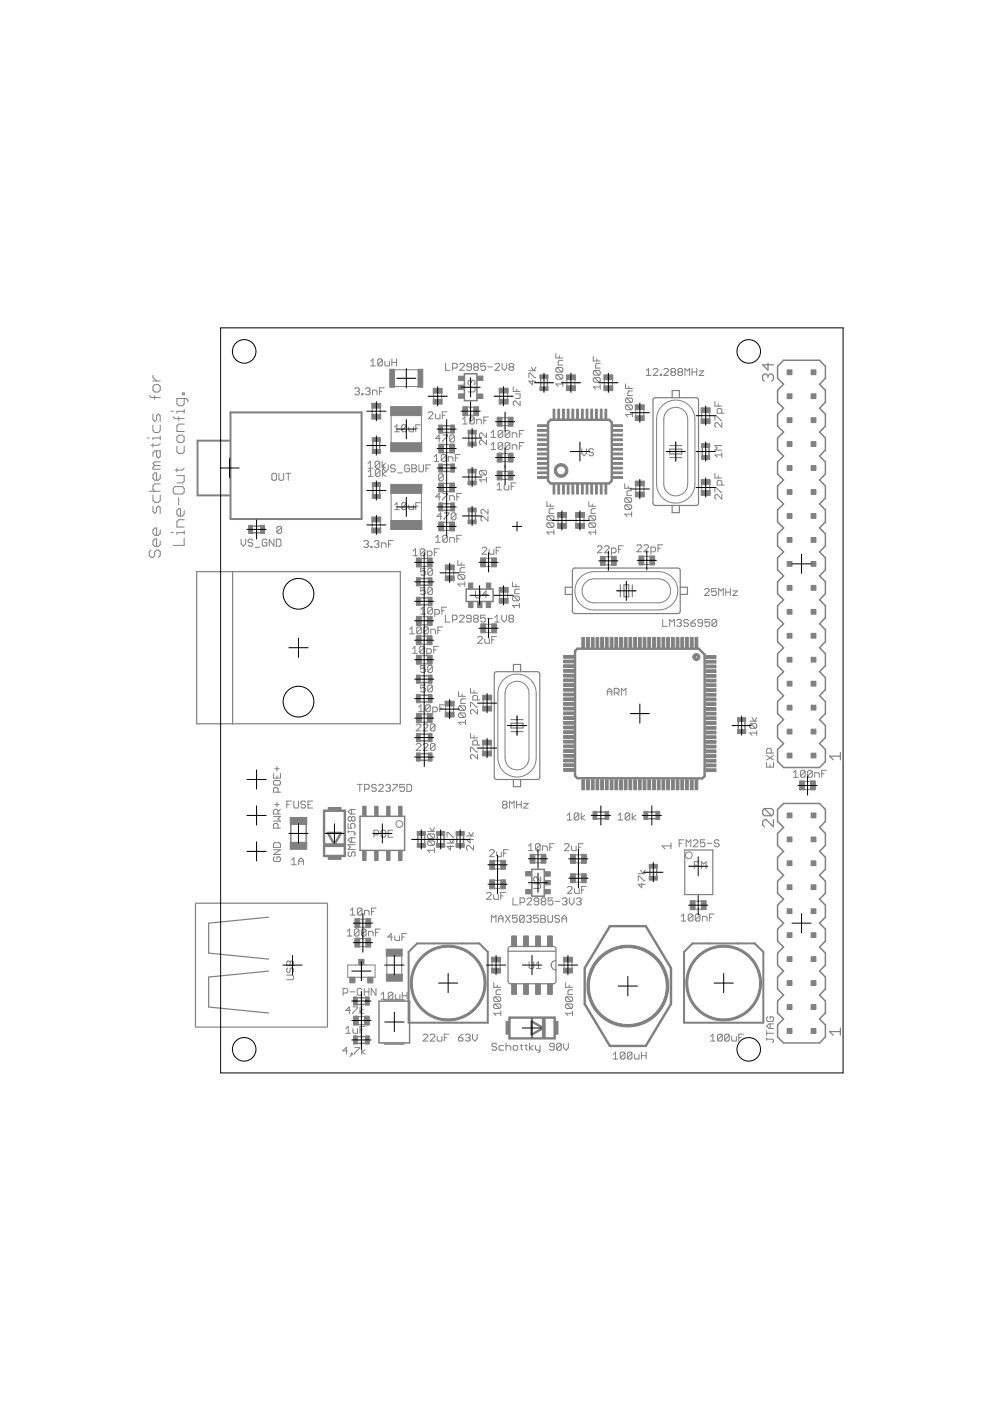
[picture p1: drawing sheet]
<svg xmlns="http://www.w3.org/2000/svg" width="210mm" height="297mm" viewBox="0 0 210 297" stroke-linecap="round" stroke-linejoin="round" font-family="sans-serif">
<g fill="none" stroke="#808080" stroke-width=".21">
<path d="M139.2 88.9a4.1 4.1 0 0 1 4.1-4.1 4.1 4.1 0 0 1 4 4.1M140.7 88.9a2.54 2.54 0 0 1 2.6-2.5 2.54 2.54 0 0 1 2.5 2.5M139.2 102.6a4.1 4.1 0 0 0 4.1 4.1 4.1 4.1 0 0 0 4-4.1M140.7 102.6a2.54 2.54 0 0 0 2.6 2.5 2.54 2.54 0 0 0 2.5-2.5M125.9 121.2a4.1 4.1 0 0 0-4 4.1 4.1 4.1 0 0 0 4 4M125.9 122.7a2.54 2.54 0 0 0-2.5 2.6 2.54 2.54 0 0 0 2.5 2.5M139.7 121.2a4.1 4.1 0 0 1 4 4.1 4.1 4.1 0 0 1-4 4M139.7 122.7a2.54 2.54 0 0 1 2.5 2.6 2.54 2.54 0 0 1-2.5 2.5M105.6 147a4.1 4.1 0 0 1 4-4.1 4.1 4.1 0 0 1 4.1 4.1M107.1 147a2.54 2.54 0 0 1 2.5-2.6 2.54 2.54 0 0 1 2.6 2.6M105.6 160.7a4.1 4.1 0 0 0 4 4 4.1 4.1 0 0 0 4.1-4M107.1 160.7a2.54 2.54 0 0 0 2.5 2.5 2.54 2.54 0 0 0 2.6-2.5"/>
<circle cx="84.7" cy="174.7" r=".72"/>
<circle cx="146" cy="181.3" r=".72"/>
</g>
<g fill="#808080" stroke="#808080" stroke-width=".25">
<path d="M105.3 165.3h2z"/>
<path d="M105.3 142.4h2z"/>
<path d="M114.4 142.9v21.9z"/>
<path d="M111.9 142.4h2z"/>
<path d="M111.9 165.3h2z"/>
<path d="M104.8 142.9v21.9z"/>
<path d="M108.4 154.3h2.5z"/>
<path d="M110.9 153.3v1z"/>
<path d="M108.4 153.3h2.5z"/>
<path d="M108.4 153.3v1z"/>
<path d="M108.4 155.1h1.2z"/>
<path d="M109.6 155.1h1.3z"/>
<path d="M108.4 152.6h1.2z"/>
<path d="M109.6 152.6h1.3z"/>
<path d="M41.4 191.5h28z"/>
<path d="M41.4 217.8h28z"/>
<path d="M41.4 191.7v25.9z"/>
<path d="M69.4 191.6v26z"/>
<path d="M44.2 213.5l12.7 1.3z"/>
<path d="M44.2 207.2v6.3z"/>
<path d="M44.2 207.2l12.7-1.3z"/>
<path d="M44.2 195.7l12.7-1.2z"/>
<path d="M44.2 195.7v6.4z"/>
<path d="M44.2 202.1l12.7 1.2z"/>
<path d="M108.5 200.7h8.6z"/>
<path d="M108.5 208.6h8.6z"/>
<path d="M117.9 201.3v4.3z"/>
<path d="M117.9 205.6v2.3z"/>
<path d="M107.7 201.7v6.2z"/>
<path d="M107.7 201.3v.4z"/>
<path d="M108.3 208.6h.1z"/>
<path d="M108.3 200.7h.1z"/>
<path d="M117.2 200.7h.1z"/>
<path d="M107.7 201.7h10.1z"/>
<path d="M49.3 121.2h35.6z"/>
<path d="M41.7 121.2h7.6z"/>
<path d="M41.7 121.2v32.3z"/>
<path d="M41.7 153.5h7.6z"/>
<path d="M49.3 153.5h35.6z"/>
<path d="M84.9 121.2v32.3z"/>
<path d="M49.3 121.2v32.3z"/>
<path d="M145.6 84.3h2z"/>
<path d="M145.6 107.2h2z"/>
<path d="M138.5 84.8v21.9z"/>
<path d="M139 107.2h2z"/>
<path d="M139 84.3h2z"/>
<path d="M148.1 84.8v21.9z"/>
<path d="M142 95.2h2.5z"/>
<path d="M142 95.2v1z"/>
<path d="M142 96.2h2.5z"/>
<path d="M144.5 95.2v1z"/>
<path d="M143.3 94.5h1.2z"/>
<path d="M142 94.5h1.3z"/>
<path d="M143.3 97h1.2z"/>
<path d="M142 97h1.3z"/>
<path d="M144.2 127.6v2z"/>
<path d="M121.4 127.6v2z"/>
<path d="M121.9 120.4h21.8z"/>
<path d="M121.4 120.9v2.1z"/>
<path d="M144.2 120.9v2.1z"/>
<path d="M121.9 130.1h21.8z"/>
<path d="M133.3 124v2.5z"/>
<path d="M132.3 124h1z"/>
<path d="M132.3 124v2.5z"/>
<path d="M132.3 126.5h1z"/>
<path d="M134.1 125.3v1.2z"/>
<path d="M134.1 124v1.3z"/>
<path d="M131.5 125.3v1.2z"/>
<path d="M131.5 124v1.3z"/>
<path d="M175.9 218.7l.8 .8z"/>
<path d="M175.9 218.7h2.3z"/>
<path d="M178.2 218v1.5z"/>
<path d="M164 173.8v1.5z"/>
<path d="M162.5 173.8l1.5 1.5z"/>
<path d="M162.1 173.8h.4z"/>
<path d="M162.1 173.8l-.4 .4z"/>
<path d="M161.7 174.2v.7z"/>
<path d="M161.7 174.9l.4 .4z"/>
<path d="M162.1 173h1.5z"/>
<path d="M161.7 172.6l.4 .4z"/>
<path d="M161.7 171.8v.8z"/>
<path d="M161.7 171.8l.4-.4z"/>
<path d="M162.1 171.4h1.5z"/>
<path d="M163.6 171.4l.4 .4z"/>
<path d="M164 171.8v.8z"/>
<path d="M164 172.6l-.4 .4z"/>
<path d="M162.1 171.4l1.5 1.6z"/>
<path d="M145.2 180.2v9.5z"/>
<path d="M145.2 189.7h5.9z"/>
<path d="M151.1 180.2v9.5z"/>
<path d="M145.2 180.2h5.9z"/>
<path d="M175.9 160.3l.8 .8z"/>
<path d="M175.9 160.3h2.3z"/>
<path d="M178.2 159.6v1.5z"/>
<path d="M161.7 80.5l.4 .3z"/>
<path d="M161.7 79.7v.8z"/>
<path d="M161.7 79.7l.4-.4z"/>
<path d="M162.1 79.3h.4z"/>
<path d="M162.5 79.3l.3 .4z"/>
<path d="M162.8 79.7v.4z"/>
<path d="M162.8 79.7l.4-.4z"/>
<path d="M163.2 79.3h.4z"/>
<path d="M163.6 79.3l.4 .4z"/>
<path d="M164 79.7v.8z"/>
<path d="M163.6 80.8l.4-.3z"/>
<path d="M161.7 77.3h2.3z"/>
<path d="M161.7 77.3l1.1 1.2z"/>
<path d="M162.8 77v1.5z"/>
<path d="M110.4 140.9v1.5z"/>
<path d="M108.9 140.9v1.5z"/>
<path d="M108.9 140.9h1.5z"/>
<path d="M107.3 142.4h4.6z"/>
<path d="M108.9 166.8h1.5z"/>
<path d="M110.4 165.3h1.5z"/>
<path d="M108.9 165.3h1.5z"/>
<path d="M107.3 165.3h1.6z"/>
<path d="M110.4 165.3v1.5z"/>
<path d="M108.9 165.3v1.5z"/>
<path d="M142.5 107.2v1.5z"/>
<path d="M144 107.2v1.5z"/>
<path d="M142.5 108.7h1.5z"/>
<path d="M141 107.2h4.6z"/>
<path d="M142.5 82.8h1.5z"/>
<path d="M141 84.3h1.5z"/>
<path d="M142.5 84.3h1.5z"/>
<path d="M144 84.3h1.6z"/>
<path d="M142.5 82.8v1.5z"/>
<path d="M144 82.8v1.5z"/>
<path d="M119.8 124.5h1.6z"/>
<path d="M119.8 126h1.6z"/>
<path d="M119.8 124.5v1.5z"/>
<path d="M121.4 123v4.6z"/>
<path d="M145.8 124.5v1.5z"/>
<path d="M144.2 123v1.5z"/>
<path d="M144.2 124.5v1.5z"/>
<path d="M144.2 126v1.6z"/>
<path d="M144.2 124.5h1.6z"/>
<path d="M144.2 126h1.6z"/>
</g>
<g fill="#808080" stroke="#808080" stroke-width=".21">
<path d="M112.2 147v13.7z"/>
<path d="M113.7 147v13.7z"/>
<path d="M107.1 147v13.7z"/>
<path d="M105.6 147v13.7z"/>
<path d="M109.6 155.1v.8z"/>
<path d="M109.6 151.8v.8z"/>
<path d="M140.7 88.9v13.7z"/>
<path d="M139.2 88.9v13.7z"/>
<path d="M145.8 88.9v13.7z"/>
<path d="M147.3 88.9v13.7z"/>
<path d="M143.3 93.7v.8z"/>
<path d="M143.3 97v.8z"/>
<path d="M125.9 122.7h13.8z"/>
<path d="M125.9 121.2h13.8z"/>
<path d="M125.9 127.8h13.8z"/>
<path d="M125.9 129.3h13.8z"/>
<path d="M134.1 125.3h.7z"/>
<path d="M130.8 125.3h.7z"/>
<path d="M140.4 179.3l.6 .7z"/>
<path d="M140.4 179.3h1.9z"/>
<path d="M142.3 178.7v1.3z"/>
<path d="M73.7 204.6h1.7z"/>
<path d="M77.8 204.6h1.7z"/>
<path d="M79.5 204.6v2.6z"/>
<path d="M75.9 207.2h1.4z"/>
<path d="M73.7 204.6v2.6z"/>
<path d="M104.1 148.4v1.4z"/>
<path d="M102.4 148.4v1.4z"/>
<path d="M102.4 157.9v1.4z"/>
<path d="M104.1 157.9v1.4z"/>
<path d="M106.4 100h1.4z"/>
<path d="M106.4 101.7h1.4z"/>
<path d="M94 110.7h1.4z"/>
<path d="M94 112.5h1.4z"/>
<path d="M94 94.3h1.4z"/>
<path d="M94 95.9h1.4z"/>
<path d="M94 102.5h1.4z"/>
<path d="M94 104.2h1.4z"/>
<path d="M123.8 109.6v1.5z"/>
<path d="M122.1 109.6v1.5z"/>
<path d="M128.1 80.4v1.5z"/>
<path d="M129.8 80.4v1.5z"/>
<path d="M136.5 103v1.4z"/>
<path d="M134.8 103v1.4z"/>
<path d="M120 109.6v1.5z"/>
<path d="M118.3 109.6v1.5z"/>
<path d="M120.2 80.4v1.5z"/>
<path d="M121.9 80.4v1.5z"/>
<path d="M134.8 86.8v1.4z"/>
<path d="M136.5 86.8v1.4z"/>
<path d="M106.4 90.3h1.4z"/>
<path d="M106.4 88.6h1.4z"/>
<path d="M106.4 97.9h1.4z"/>
<path d="M106.4 96.2h1.4z"/>
<path d="M89.2 134.9h1.5z"/>
<path d="M89.2 136.6h1.5z"/>
<path d="M89.2 153.1h1.5z"/>
<path d="M89.2 151.4h1.5z"/>
<path d="M89.2 140.7h1.5z"/>
<path d="M89.2 139h1.5z"/>
<path d="M113.4 181.2h1.4z"/>
<path d="M113.4 182.9h1.4z"/>
<path d="M99.1 88h1.4z"/>
<path d="M99.1 86.3h1.4z"/>
<path d="M107.6 125.5v1.4z"/>
<path d="M105.9 125.5v1.4z"/>
<path d="M121.9 185.4h1.5z"/>
<path d="M121.9 187h1.5z"/>
<path d="M91.9 83.3v1.4z"/>
<path d="M93.6 83.3v1.4z"/>
<path d="M102.9 134.1h1.4z"/>
<path d="M102.9 132.4h1.4z"/>
<path d="M104.8 188.3h1.4z"/>
<path d="M104.8 186.6h1.4z"/>
<path d="M107.6 83.3v1.4z"/>
<path d="M105.9 83.3v1.4z"/>
<path d="M102.9 118.4h1.4z"/>
<path d="M102.9 120.1h1.4z"/>
<path d="M76.2 194.9h1.4z"/>
<path d="M76.2 196.6h1.4z"/>
<path d="M121.3 203.9v1.4z"/>
<path d="M119.6 203.9v1.4z"/>
<path d="M104.3 203.9v1.4z"/>
<path d="M106 203.9v1.4z"/>
<path d="M89.2 120.1h1.5z"/>
<path d="M89.2 118.4h1.5z"/>
<path d="M89.2 132.5h1.5z"/>
<path d="M89.2 130.8h1.5z"/>
<path d="M94.5 149.6v1.4z"/>
<path d="M96.2 149.6v1.4z"/>
<path d="M96.2 120.8v1.4z"/>
<path d="M94.5 120.8v1.4z"/>
<path d="M148.8 87.4v1.4z"/>
<path d="M150.5 87.4v1.4z"/>
<path d="M150.5 102.7v1.4z"/>
<path d="M148.8 102.7v1.4z"/>
<path d="M128.3 118h1.4z"/>
<path d="M128.3 119.8h1.4z"/>
<path d="M136.4 119.7h1.4z"/>
<path d="M136.4 118h1.4z"/>
<path d="M147.3 191.1h1.4z"/>
<path d="M147.3 192.8h1.4z"/>
<path d="M170.5 165.7h1.4z"/>
<path d="M170.5 167.4h1.4z"/>
<path d="M104.8 184.2h1.4z"/>
<path d="M104.8 182.5h1.4z"/>
<path d="M85.2 202.7v3.8z"/>
<path d="M82 202.7v3.8z"/>
<path d="M121.9 182.9h1.5z"/>
<path d="M121.9 181.3h1.5z"/>
<path d="M75.4 204.6h2.4z"/>
<path d="M77.3 207.2h2.2z"/>
<path d="M73.7 207.2h2.2z"/>
<path d="M75.9 217.2h1.4z"/>
<path d="M75.9 215.5h1.4z"/>
<path d="M89.3 88v5.9z"/>
<path d="M82.9 88.1v5.8z"/>
<path d="M82.9 104.5v5.9z"/>
<path d="M89.3 104.5v5.9z"/>
<path d="M78.9 86.5v1.4z"/>
<path d="M80.6 86.5v1.4z"/>
<path d="M78.9 110.6v1.4z"/>
<path d="M80.6 110.6v1.4z"/>
<path d="M76.2 199h1.4z"/>
<path d="M76.2 200.7h1.4z"/>
<path d="M83.6 78.4h5.1z"/>
<path d="M83.6 82h5.1z"/>
<path d="M123.4 95.1v1z"/>
<path d="M123.4 96.1l.4 .5z"/>
<path d="M123.8 96.6l.5-.5z"/>
<path d="M124.3 95.1v1z"/>
<path d="M125.6 95.1l.2 .3z"/>
<path d="M125.1 95.1h.5z"/>
<path d="M125.1 95.1l-.3 .3z"/>
<path d="M124.8 95.4v.2z"/>
<path d="M124.8 95.6l.3 .3z"/>
<path d="M125.1 95.9h.5z"/>
<path d="M125.6 95.9l.2 .2z"/>
<path d="M125.8 96.1v.3z"/>
<path d="M125.8 96.4l-.2 .2z"/>
<path d="M125.1 96.6h.5z"/>
<path d="M124.8 96.4l.3 .2z"/>
<path d="M79.3 176v1.5z"/>
<path d="M79.3 176h.7z"/>
<path d="M80 176l.3 .3z"/>
<path d="M80.3 176.3v.5z"/>
<path d="M80.3 176.8l-.3 .2z"/>
<path d="M79.3 177h.7z"/>
<path d="M81 176h.5z"/>
<path d="M80.8 176.3l.2-.3z"/>
<path d="M80.8 176.3v.9z"/>
<path d="M80.8 177.2l.2 .3z"/>
<path d="M81 177.5h.5z"/>
<path d="M81.8 177.2l-.3 .3z"/>
<path d="M81.8 176.3v.9z"/>
<path d="M81.5 176l.3 .3z"/>
<path d="M82.3 176h1z"/>
<path d="M82.3 176v1.5z"/>
<path d="M82.3 177.5h1z"/>
<path d="M82.3 176.8h.5z"/>
<path d="M113.2 188.4h1.2z"/>
<path d="M114.4 188.4l.2-.3z"/>
<path d="M114.6 187.6v.5z"/>
<path d="M114.4 187.4l.2 .2z"/>
<path d="M113.2 187.4h1.2z"/>
<path d="M114.6 185.9v1z"/>
<path d="M113.6 185.9l1 1z"/>
<path d="M113.4 185.9h.2z"/>
<path d="M113.2 186.1l.2-.2z"/>
<path d="M113.2 186.1v.5z"/>
<path d="M113.2 186.6l.2 .3z"/>
<path d="M99.2 83.1h1.3z"/>
<path d="M100.5 83.1l.2-.2z"/>
<path d="M100.7 82.4v.5z"/>
<path d="M100.5 82.1l.2 .3z"/>
<path d="M99.2 82.1h1.3z"/>
<path d="M99.2 81.4l.3 .2z"/>
<path d="M99.2 80.9v.5z"/>
<path d="M99.2 80.9l.3-.3z"/>
<path d="M99.5 80.6h.2z"/>
<path d="M99.7 80.6l.3 .3z"/>
<path d="M100 80.9v.2z"/>
<path d="M100.2 80.6l-.2 .3z"/>
<path d="M100.2 80.6h.3z"/>
<path d="M100.5 80.6l.2 .3z"/>
<path d="M100.7 80.9v.5z"/>
<path d="M100.7 81.4l-.2 .2z"/>
<path d="M100.8 125.3v1.2z"/>
<path d="M100.8 126.5l.3 .3z"/>
<path d="M101.1 126.8h.5z"/>
<path d="M101.6 126.8l.2-.3z"/>
<path d="M101.8 125.3v1.2z"/>
<path d="M103 125.3v1.5z"/>
<path d="M103 125.3l-.7 .7z"/>
<path d="M102.3 126h1z"/>
<path d="M57.9 100.4h.5z"/>
<path d="M57.9 100.4l-.3 .2z"/>
<path d="M57.6 100.6v1z"/>
<path d="M57.6 101.6l.3 .2z"/>
<path d="M57.9 101.8h.5z"/>
<path d="M58.4 101.8l.2-.2z"/>
<path d="M58.6 100.6v1z"/>
<path d="M58.4 100.4l.2 .2z"/>
<path d="M59.1 100.4v1.2z"/>
<path d="M59.1 101.6l.3 .2z"/>
<path d="M59.4 101.8h.5z"/>
<path d="M59.9 101.8l.2-.2z"/>
<path d="M60.1 100.4v1.2z"/>
<path d="M61.1 100.4v1.4z"/>
<path d="M60.6 100.4h1z"/>
<path d="M60.8 207.7h1.2z"/>
<path d="M62.3 207.5l-.3 .2z"/>
<path d="M62.3 207v.5z"/>
<path d="M62 206.7l.3 .3z"/>
<path d="M60.8 206.7h1.2z"/>
<path d="M61 205.2l-.2 .3z"/>
<path d="M60.8 205.5v.5z"/>
<path d="M60.8 206l.2 .2z"/>
<path d="M61 206.2h.3z"/>
<path d="M61.5 206l-.2 .2z"/>
<path d="M61.5 205.5v.5z"/>
<path d="M61.8 205.2l-.3 .3z"/>
<path d="M61.8 205.2h.2z"/>
<path d="M62 205.2l.3 .3z"/>
<path d="M62.3 205.5v.5z"/>
<path d="M62.3 206l-.3 .2z"/>
<path d="M60.8 204.7h1.5z"/>
<path d="M60.8 204v.7z"/>
<path d="M60.8 204l.2-.2z"/>
<path d="M61 203.8h.3z"/>
<path d="M61.3 203.8l.2 .2z"/>
<path d="M61.5 204l.3-.2z"/>
<path d="M61.8 203.8h.2z"/>
<path d="M62 203.8l.3 .2z"/>
<path d="M62.3 204v.7z"/>
<path d="M61.5 204v.7z"/>
<path d="M60.8 169.8v1.5z"/>
<path d="M60.8 169.8h1z"/>
<path d="M60.8 170.6h.5z"/>
<path d="M62.3 169.8v1.3z"/>
<path d="M62.3 171.1l.2 .2z"/>
<path d="M62.5 171.3h.5z"/>
<path d="M63 171.3l.3-.2z"/>
<path d="M63.3 169.8v1.3z"/>
<path d="M64.5 169.8l.3 .3z"/>
<path d="M64.1 169.8h.4z"/>
<path d="M63.8 170.1l.3-.3z"/>
<path d="M63.8 170.1v.2z"/>
<path d="M63.8 170.3l.3 .3z"/>
<path d="M64.1 170.6h.4z"/>
<path d="M64.5 170.6l.3 .2z"/>
<path d="M64.8 170.8v.3z"/>
<path d="M64.8 171.1l-.3 .2z"/>
<path d="M64.1 171.3h.4z"/>
<path d="M63.8 171.1l.3 .2z"/>
<path d="M65.3 169.8h1z"/>
<path d="M65.3 169.8v1.5z"/>
<path d="M65.3 171.3h1z"/>
<path d="M65.3 170.6h.5z"/>
<path d="M128.8 146.4v1z"/>
<path d="M128.8 146.4l.4-.5z"/>
<path d="M129.2 145.9l.5 .5z"/>
<path d="M129.7 146.4v1z"/>
<path d="M128.8 146.7h.9z"/>
<path d="M130.2 145.9v1.5z"/>
<path d="M130.2 145.9h.8z"/>
<path d="M131 145.9l.2 .3z"/>
<path d="M131.2 146.2v.5z"/>
<path d="M131.2 146.7l-.2 .2z"/>
<path d="M130.2 146.9h.8z"/>
<path d="M130.7 146.9l.5 .5z"/>
<path d="M131.7 145.9v1.5z"/>
<path d="M131.7 145.9l.5 .5z"/>
<path d="M132.2 146.4l.5-.5z"/>
<path d="M132.7 145.9v1.5z"/>
<path d="M112.2 203.9v1.2z"/>
<path d="M112.2 205.1l.2 .3z"/>
<path d="M112.4 205.4h.5z"/>
<path d="M112.9 205.4l.3-.3z"/>
<path d="M113.2 203.9v1.2z"/>
<path d="M114.2 203.9l-.5 .5z"/>
<path d="M114.2 203.9v1.5z"/>
<path d="M113.7 205.4h1z"/>
<path d="M163.8 221l.2-.2z"/>
<path d="M164 220.6v.2z"/>
<path d="M163.8 220.3l.2 .3z"/>
<path d="M162.5 220.3h1.3z"/>
<path d="M162.5 220.1v.5z"/>
<path d="M162.5 219.1h1.5z"/>
<path d="M162.5 218.6v1z"/>
<path d="M163 218.1h1z"/>
<path d="M162.5 217.6l.5 .5z"/>
<path d="M162.5 217.6l.5-.5z"/>
<path d="M163 217.1h1z"/>
<path d="M163.3 217.1v1z"/>
<path d="M162.8 215.6l-.3 .2z"/>
<path d="M162.5 215.8v.5z"/>
<path d="M162.5 216.3l.3 .3z"/>
<path d="M162.8 216.6h1z"/>
<path d="M163.8 216.6l.2-.3z"/>
<path d="M164 215.8v.5z"/>
<path d="M163.8 215.6l.2 .2z"/>
<path d="M163.3 215.6h.5z"/>
<path d="M163.3 215.6v.5z"/>
<path d="M147.2 182.7v1.5z"/>
<path d="M147.2 182.7h1z"/>
<path d="M147.2 183.4h.5z"/>
<path d="M148.7 182.7v1.5z"/>
<path d="M148.7 182.7l.5 .5z"/>
<path d="M149.2 183.2l.5-.5z"/>
<path d="M149.7 182.7v1.5z"/>
<path d="M162.5 161.7v.9z"/>
<path d="M162.5 162.6h1.5z"/>
<path d="M164 161.7v.9z"/>
<path d="M163.3 162.2v.4z"/>
<path d="M162.5 161.1l1.5-.9z"/>
<path d="M162.5 160.2l1.5 .9z"/>
<path d="M162.5 159.7h1.5z"/>
<path d="M162.5 158.9v.8z"/>
<path d="M162.8 158.7l-.3 .2z"/>
<path d="M162.8 158.7h.5z"/>
<path d="M163.3 158.7l.2 .2z"/>
<path d="M163.5 158.9v.8z"/>
<path d="M58 168h1.5z"/>
<path d="M58 167.2v.8z"/>
<path d="M58 167.2l.2-.2z"/>
<path d="M58.2 167h.5z"/>
<path d="M58.7 167l.2 .2z"/>
<path d="M58.9 167.2v.8z"/>
<path d="M58 165.7v.5z"/>
<path d="M58 166.2l.2 .3z"/>
<path d="M58.2 166.5h1z"/>
<path d="M59.2 166.5l.3-.3z"/>
<path d="M59.5 165.7v.5z"/>
<path d="M59.2 165.5l.3 .2z"/>
<path d="M58.2 165.5h1z"/>
<path d="M58.2 165.5l-.2 .2z"/>
<path d="M58 164v1z"/>
<path d="M58 165h1.5z"/>
<path d="M59.5 164v1z"/>
<path d="M58.7 164.5v.5z"/>
<path d="M58.7 162.5v1z"/>
<path d="M58.2 163h1z"/>
<path d="M58 175.6h1.5z"/>
<path d="M58 174.8v.8z"/>
<path d="M58 174.8l.2-.2z"/>
<path d="M58.2 174.6h.5z"/>
<path d="M58.7 174.6l.2 .2z"/>
<path d="M58.9 174.8v.8z"/>
<path d="M58 174.1h1.5z"/>
<path d="M58.9 173.6l.6 .5z"/>
<path d="M58.9 173.6l.6-.5z"/>
<path d="M58 173.1h1.5z"/>
<path d="M58 172.6h1.5z"/>
<path d="M58 171.9v.7z"/>
<path d="M58 171.9l.2-.3z"/>
<path d="M58.2 171.6h.5z"/>
<path d="M58.7 171.6l.2 .3z"/>
<path d="M58.9 171.9v.7z"/>
<path d="M58.9 172.1l.6-.5z"/>
<path d="M58.7 170.1v1z"/>
<path d="M58.2 170.6h1z"/>
<path d="M58 181.9l.2-.2z"/>
<path d="M58 181.9v.5z"/>
<path d="M58 182.4l.2 .2z"/>
<path d="M58.2 182.6h1z"/>
<path d="M59.2 182.6l.3-.2z"/>
<path d="M59.5 181.9v.5z"/>
<path d="M59.2 181.7l.3 .2z"/>
<path d="M58.7 181.7h.5z"/>
<path d="M58.7 181.7v.5z"/>
<path d="M58 181.2h1.5z"/>
<path d="M58 181.2l1.5-1z"/>
<path d="M58 180.2h1.5z"/>
<path d="M58 179.7h1.5z"/>
<path d="M59.5 178.9v.8z"/>
<path d="M59.2 178.7l.3 .2z"/>
<path d="M58.2 178.7h1z"/>
<path d="M58.2 178.7l-.2 .2z"/>
<path d="M58 178.9v.8z"/>
<path d="M81.3 98.6v.9z"/>
<path d="M81.3 99.5l.5 .5z"/>
<path d="M81.8 100l.5-.5z"/>
<path d="M82.3 98.6v.9z"/>
<path d="M83.6 98.6l.2 .2z"/>
<path d="M83.1 98.6h.5z"/>
<path d="M83.1 98.6l-.3 .2z"/>
<path d="M82.8 98.8v.2z"/>
<path d="M82.8 99l.3 .3z"/>
<path d="M83.1 99.3h.5z"/>
<path d="M83.6 99.3l.2 .2z"/>
<path d="M83.8 99.5v.3z"/>
<path d="M83.8 99.8l-.2 .2z"/>
<path d="M83.1 100h.5z"/>
<path d="M82.8 99.8l.3 .2z"/>
<path d="M84.3 100.3h1z"/>
<path d="M86.6 98.6l.2 .2z"/>
<path d="M86.1 98.6h.5z"/>
<path d="M86.1 98.6l-.3 .2z"/>
<path d="M85.8 98.8v1z"/>
<path d="M85.8 99.8l.3 .2z"/>
<path d="M86.1 100h.5z"/>
<path d="M86.6 100l.2-.2z"/>
<path d="M86.8 99.3v.5z"/>
<path d="M86.3 99.3h.5z"/>
<path d="M87.3 98.6v1.4z"/>
<path d="M87.3 98.6h.8z"/>
<path d="M88.1 98.6l.2 .2z"/>
<path d="M88.3 98.8v.2z"/>
<path d="M88.3 99l-.2 .3z"/>
<path d="M88.1 99.3l.2 .2z"/>
<path d="M88.3 99.5v.3z"/>
<path d="M88.3 99.8l-.2 .2z"/>
<path d="M87.3 100h.8z"/>
<path d="M87.3 99.3h.8z"/>
<path d="M88.8 98.6v1.2z"/>
<path d="M88.8 99.8l.2 .2z"/>
<path d="M89 100h.5z"/>
<path d="M89.5 100l.3-.2z"/>
<path d="M89.8 98.6v1.2z"/>
<path d="M90.3 98.6v1.4z"/>
<path d="M90.3 98.6h1z"/>
<path d="M90.3 99.3h.5z"/>
<path d="M51.1 114.3v1z"/>
<path d="M51.1 115.3l.5 .5z"/>
<path d="M52.1 115.3l-.5 .5z"/>
<path d="M52.1 114.3v1z"/>
<path d="M53.3 114.3l.3 .3z"/>
<path d="M52.9 114.3h.4z"/>
<path d="M52.9 114.3l-.3 .3z"/>
<path d="M52.6 114.6v.2z"/>
<path d="M52.6 114.8l.3 .3z"/>
<path d="M52.9 115.1h.4z"/>
<path d="M53.3 115.1l.3 .2z"/>
<path d="M53.6 115.3v.2z"/>
<path d="M53.6 115.5l-.3 .3z"/>
<path d="M52.9 115.8h.4z"/>
<path d="M52.6 115.5l.3 .3z"/>
<path d="M54.1 116h1z"/>
<path d="M56.3 114.3l.3 .3z"/>
<path d="M55.8 114.3h.5z"/>
<path d="M55.8 114.3l-.2 .3z"/>
<path d="M55.6 114.6v.9z"/>
<path d="M55.6 115.5l.2 .3z"/>
<path d="M55.8 115.8h.5z"/>
<path d="M56.3 115.8l.3-.3z"/>
<path d="M56.6 115.1v.4z"/>
<path d="M56.1 115.1h.5z"/>
<path d="M57.1 114.3v1.5z"/>
<path d="M57.1 114.3l1 1.5z"/>
<path d="M58.1 114.3v1.5z"/>
<path d="M58.6 114.3v1.5z"/>
<path d="M58.6 115.8h.7z"/>
<path d="M59.6 115.5l-.3 .3z"/>
<path d="M59.6 114.6v.9z"/>
<path d="M59.3 114.3l.3 .3z"/>
<path d="M58.6 114.3h.7z"/>
<path d="M32 116.6l-.4 .4z"/>
<path d="M31.6 117v.8z"/>
<path d="M31.6 117.8l.4 .4z"/>
<path d="M32 118.2h.4z"/>
<path d="M32.4 118.2l.4-.4z"/>
<path d="M32.8 117v.8z"/>
<path d="M32.8 117l.4-.4z"/>
<path d="M33.2 116.6h.4z"/>
<path d="M33.6 116.6l.4 .4z"/>
<path d="M34 117v.8z"/>
<path d="M34 117.8l-.4 .4z"/>
<path d="M34 114.7v.8z"/>
<path d="M34 115.5l-.4 .3z"/>
<path d="M32.8 115.8h.8z"/>
<path d="M32.4 115.5l.4 .3z"/>
<path d="M32.4 114.7v.8z"/>
<path d="M32.8 114.3l-.4 .4z"/>
<path d="M32.8 114.3h.4z"/>
<path d="M33.2 114.3v1.5z"/>
<path d="M34 112.3v.8z"/>
<path d="M34 113.1l-.4 .4z"/>
<path d="M32.8 113.5h.8z"/>
<path d="M32.4 113.1l.4 .4z"/>
<path d="M32.4 112.3v.8z"/>
<path d="M32.4 112.3l.4-.3z"/>
<path d="M32.8 112h.4z"/>
<path d="M33.2 112v1.5z"/>
<path d="M34 107.7v1.1z"/>
<path d="M33.6 107.3l.4 .4z"/>
<path d="M33.6 107.3l-.4 .4z"/>
<path d="M33.2 107.7v.7z"/>
<path d="M33.2 108.4l-.4 .4z"/>
<path d="M32.4 108.4l.4 .4z"/>
<path d="M32.4 107.3v1.1z"/>
<path d="M32.4 104.9v1.2z"/>
<path d="M32.4 106.1l.4 .4z"/>
<path d="M32.8 106.5h.8z"/>
<path d="M33.6 106.5l.4-.4z"/>
<path d="M34 104.9v1.2z"/>
<path d="M31.6 104.2h2.4z"/>
<path d="M32.4 103.8l.4 .4z"/>
<path d="M32.4 103v.8z"/>
<path d="M32.8 102.6l-.4 .4z"/>
<path d="M32.8 102.6h1.2z"/>
<path d="M34 100.6v.8z"/>
<path d="M33.6 101.8l.4-.4z"/>
<path d="M32.8 101.8h.8z"/>
<path d="M32.4 101.4l.4 .4z"/>
<path d="M32.4 100.6v.8z"/>
<path d="M32.4 100.6l.4-.3z"/>
<path d="M32.8 100.3h.4z"/>
<path d="M33.2 100.3v1.5z"/>
<path d="M32.4 99.5h1.6z"/>
<path d="M32.4 99.1v.4z"/>
<path d="M32.4 99.1l.4-.4z"/>
<path d="M32.8 98.7h1.2z"/>
<path d="M32.4 98.3l.4 .4z"/>
<path d="M32.4 98.3l.4-.4z"/>
<path d="M32.8 97.9h1.2z"/>
<path d="M32.4 96v.8z"/>
<path d="M32.8 95.6l-.4 .4z"/>
<path d="M32.8 95.6h1.2z"/>
<path d="M34 95.6v1.2z"/>
<path d="M33.6 97.1l.4-.3z"/>
<path d="M33.2 96.8l.4 .3z"/>
<path d="M33.2 95.6v1.2z"/>
<path d="M32 94.4h1.6z"/>
<path d="M33.6 94.4l.4-.4z"/>
<path d="M32.4 94v.8z"/>
<path d="M32.4 92.9v.3z"/>
<path d="M32.4 92.9h1.6z"/>
<path d="M34 92.5v.7z"/>
<path d="M31.2 92.9h.4z"/>
<path d="M32.4 90.1v1.2z"/>
<path d="M32.4 91.3l.4 .4z"/>
<path d="M32.8 91.7h.8z"/>
<path d="M34 91.3l-.4 .4z"/>
<path d="M34 90.1v1.2z"/>
<path d="M34 88.2v1.1z"/>
<path d="M33.6 87.8l.4 .4z"/>
<path d="M33.6 87.8l-.4 .4z"/>
<path d="M33.2 88.2v.8z"/>
<path d="M32.8 89.3l.4-.3z"/>
<path d="M32.4 89l.4 .3z"/>
<path d="M32.4 87.8v1.2z"/>
<path d="M32 84.3h2z"/>
<path d="M31.6 83.9l.4 .4z"/>
<path d="M32.8 83.9v.8z"/>
<path d="M34 81.9v.8z"/>
<path d="M33.6 81.6l.4 .3z"/>
<path d="M32.8 81.6h.8z"/>
<path d="M32.8 81.6l-.4 .3z"/>
<path d="M32.4 81.9v.8z"/>
<path d="M32.4 82.7l.4 .4z"/>
<path d="M32.8 83.1h.8z"/>
<path d="M34 82.7l-.4 .4z"/>
<path d="M32.4 80.8h1.6z"/>
<path d="M32.4 80l.8 .8z"/>
<path d="M32.4 79.6v.4z"/>
<path d="M36.7 115.6h2.4z"/>
<path d="M39.1 114.1v1.5z"/>
<path d="M37.5 112.9v.4z"/>
<path d="M37.5 112.9h1.6z"/>
<path d="M39.1 112.5v.8z"/>
<path d="M36.3 112.9h.4z"/>
<path d="M37.5 111.7h1.6z"/>
<path d="M37.5 110.6v1.1z"/>
<path d="M37.9 110.2l-.4 .4z"/>
<path d="M37.9 110.2h1.2z"/>
<path d="M39.1 108.2v.8z"/>
<path d="M39.1 109l-.4 .4z"/>
<path d="M37.9 109.4h.8z"/>
<path d="M37.5 109l.4 .4z"/>
<path d="M37.5 108.2v.8z"/>
<path d="M37.9 107.8l-.4 .4z"/>
<path d="M37.9 107.8h.4z"/>
<path d="M38.3 107.8v1.6z"/>
<path d="M37.9 105.5v1.6z"/>
<path d="M36.7 103.6v.8z"/>
<path d="M36.7 104.4l.4 .3z"/>
<path d="M37.1 104.7h1.6z"/>
<path d="M38.7 104.7l.4-.3z"/>
<path d="M39.1 103.6v.8z"/>
<path d="M38.7 103.2l.4 .4z"/>
<path d="M37.1 103.2h1.6z"/>
<path d="M37.1 103.2l-.4 .4z"/>
<path d="M37.5 102.4h1.2z"/>
<path d="M38.7 102.4l.4-.4z"/>
<path d="M39.1 100.8v1.2z"/>
<path d="M37.5 100.8h1.6z"/>
<path d="M37.1 99.7h1.6z"/>
<path d="M39.1 99.3l-.4 .4z"/>
<path d="M37.5 99.3v.8z"/>
<path d="M37.5 94.6v1.2z"/>
<path d="M37.5 95.8l.4 .4z"/>
<path d="M37.9 96.2h.8z"/>
<path d="M38.7 96.2l.4-.4z"/>
<path d="M39.1 94.6v1.2z"/>
<path d="M39.1 92.6v.8z"/>
<path d="M38.7 92.3l.4 .3z"/>
<path d="M37.9 92.3h.8z"/>
<path d="M37.9 92.3l-.4 .3z"/>
<path d="M37.5 92.6v.8z"/>
<path d="M37.5 93.4l.4 .4z"/>
<path d="M37.9 93.8h.8z"/>
<path d="M38.7 93.8l.4-.4z"/>
<path d="M37.5 91.5h1.6z"/>
<path d="M37.5 90.3v1.2z"/>
<path d="M37.9 89.9l-.4 .4z"/>
<path d="M37.9 89.9h1.2z"/>
<path d="M37.1 88.8h2z"/>
<path d="M36.7 88.4l.4 .4z"/>
<path d="M37.9 88.4v.8z"/>
<path d="M37.5 87.2v.4z"/>
<path d="M37.5 87.2h1.6z"/>
<path d="M39.1 86.8v.8z"/>
<path d="M36.3 87.2h.4z"/>
<path d="M39.8 84.9v.3z"/>
<path d="M39.5 84.5l.3 .4z"/>
<path d="M37.5 84.5h2z"/>
<path d="M37.5 84.5v1.1z"/>
<path d="M37.5 85.6l.4 .4z"/>
<path d="M37.9 86h.8z"/>
<path d="M38.7 86l.4-.4z"/>
<path d="M39.1 84.5v1.1z"/>
<path d="M38.7 83.7h.4z"/>
<path d="M38.7 83.3v.4z"/>
<path d="M38.7 83.3h.4z"/>
<path d="M39.1 83.3v.4z"/>
<path d="M106.8 169.9l-.3 .2z"/>
<path d="M106.8 169.9h.5z"/>
<path d="M107.3 169.9l.2 .2z"/>
<path d="M107.5 170.1v.3z"/>
<path d="M107.5 170.4l-.2 .2z"/>
<path d="M107.3 170.6l.2 .3z"/>
<path d="M107.5 170.9v.2z"/>
<path d="M107.5 171.1l-.2 .2z"/>
<path d="M106.8 171.3h.5z"/>
<path d="M106.5 171.1l.3 .2z"/>
<path d="M106.5 170.9v.2z"/>
<path d="M106.8 170.6l-.3 .3z"/>
<path d="M106.5 170.4l.3 .2z"/>
<path d="M106.5 170.1v.3z"/>
<path d="M106.8 170.6h.5z"/>
<path d="M108 169.9v1.4z"/>
<path d="M108 169.9l.5 .5z"/>
<path d="M109 169.9l-.5 .5z"/>
<path d="M109 169.9v1.4z"/>
<path d="M109.5 169.9v1.4z"/>
<path d="M109.5 170.6h1z"/>
<path d="M110.5 169.9v1.4z"/>
<path d="M111 170.4h1z"/>
<path d="M112 170.4l-1 .9z"/>
<path d="M111 171.3h1z"/>
<path d="M101.2 150.4v1z"/>
<path d="M100.2 150.4l1 1z"/>
<path d="M100 150.4h.2z"/>
<path d="M99.8 150.7l.2-.3z"/>
<path d="M99.8 150.7v.5z"/>
<path d="M99.8 151.2l.2 .2z"/>
<path d="M99.8 148.9v1z"/>
<path d="M99.8 148.9h.2z"/>
<path d="M100 148.9l1 1z"/>
<path d="M101 149.9h.2z"/>
<path d="M100.2 148.4h1.5z"/>
<path d="M100.2 147.7v.7z"/>
<path d="M100.5 147.4l-.3 .3z"/>
<path d="M100.5 147.4h.5z"/>
<path d="M101 147.4l.2 .3z"/>
<path d="M101.2 147.7v.7z"/>
<path d="M99.8 146.9h1.4z"/>
<path d="M99.8 145.9v1z"/>
<path d="M100.5 146.4v.5z"/>
<path d="M101.2 160v.9z"/>
<path d="M100.2 160l1 .9z"/>
<path d="M100 160h.2z"/>
<path d="M99.8 160.2l.2-.2z"/>
<path d="M99.8 160.2v.5z"/>
<path d="M99.8 160.7l.2 .2z"/>
<path d="M99.8 158.5v.9z"/>
<path d="M99.8 158.5h.2z"/>
<path d="M100 158.5l1 .9z"/>
<path d="M101 159.4h.2z"/>
<path d="M100.2 157.9h1.5z"/>
<path d="M100.2 157.2v.7z"/>
<path d="M100.2 157.2l.3-.2z"/>
<path d="M100.5 157h.5z"/>
<path d="M101 157l.2 .2z"/>
<path d="M101.2 157.2v.7z"/>
<path d="M99.8 156.4h1.4z"/>
<path d="M99.8 155.5v.9z"/>
<path d="M100.5 156v.4z"/>
<path d="M112.1 80.8h1.5z"/>
<path d="M112.1 80.8l.8 .8z"/>
<path d="M112.9 80.6v1z"/>
<path d="M112.1 79.1v1z"/>
<path d="M112.1 79.1h.3z"/>
<path d="M112.4 79.1l1 1z"/>
<path d="M113.4 80.1h.2z"/>
<path d="M112.1 78.6h1.5z"/>
<path d="M113.6 77.9l-.5 .7z"/>
<path d="M112.6 77.9l.5 .7z"/>
<path d="M105.4 102.9l.5-.5z"/>
<path d="M105.9 102.4v1.5z"/>
<path d="M105.4 103.9h1z"/>
<path d="M106.9 102.9v.7z"/>
<path d="M106.9 103.6l.2 .3z"/>
<path d="M107.1 103.9h.8z"/>
<path d="M107.9 102.9v1z"/>
<path d="M108.4 102.4v1.5z"/>
<path d="M108.4 102.4h1z"/>
<path d="M108.4 103.1h.5z"/>
<path d="M101.7 101.7l.5 .5z"/>
<path d="M101.7 101.7h1.4z"/>
<path d="M103.1 101.2v1z"/>
<path d="M101.9 100.7h1z"/>
<path d="M101.7 100.5l.2 .2z"/>
<path d="M101.7 100v.5z"/>
<path d="M101.7 100l.2-.3z"/>
<path d="M101.9 99.7h1z"/>
<path d="M102.9 99.7l.2 .3z"/>
<path d="M103.1 100v.5z"/>
<path d="M103.1 100.5l-.2 .2z"/>
<path d="M101.9 99.7l1 1z"/>
<path d="M103.1 93.3v1z"/>
<path d="M102.2 93.3l.9 1z"/>
<path d="M101.9 93.3h.3z"/>
<path d="M101.7 93.5l.2-.2z"/>
<path d="M101.7 93.5v.5z"/>
<path d="M101.7 94l.2 .3z"/>
<path d="M103.1 91.8v1z"/>
<path d="M102.2 91.8l.9 1z"/>
<path d="M101.9 91.8h.3z"/>
<path d="M101.7 92l.2-.2z"/>
<path d="M101.7 92v.5z"/>
<path d="M101.7 92.5l.2 .3z"/>
<path d="M103.5 109.5v1z"/>
<path d="M102.5 109.5l1 1z"/>
<path d="M102.2 109.5h.3z"/>
<path d="M102 109.7l.2-.2z"/>
<path d="M102 109.7v.5z"/>
<path d="M102 110.2l.2 .3z"/>
<path d="M103.5 108v1z"/>
<path d="M102.5 108l1 1z"/>
<path d="M102.2 108h.3z"/>
<path d="M102 108.2l.2-.2z"/>
<path d="M102 108.2v.5z"/>
<path d="M102 108.7l.2 .3z"/>
<path d="M92.4 114l.5-.5z"/>
<path d="M92.9 113.5v1.5z"/>
<path d="M92.4 115h.9z"/>
<path d="M93.9 113.7v1z"/>
<path d="M94.1 113.5l-.2 .2z"/>
<path d="M94.1 113.5h.5z"/>
<path d="M94.6 113.5l.2 .2z"/>
<path d="M94.8 113.7v1z"/>
<path d="M94.8 114.7l-.2 .3z"/>
<path d="M94.1 115h.5z"/>
<path d="M93.9 114.7l.2 .3z"/>
<path d="M93.9 114.7l.9-1z"/>
<path d="M95.4 114v1z"/>
<path d="M95.4 114h.7z"/>
<path d="M96.1 114l.3 .2z"/>
<path d="M96.4 114.2v.8z"/>
<path d="M96.9 113.5v1.5z"/>
<path d="M96.9 113.5h1z"/>
<path d="M96.9 114.2h.4z"/>
<path d="M92.1 96.8l.4-.4z"/>
<path d="M92.5 96.4v1.4z"/>
<path d="M92.1 97.8h.9z"/>
<path d="M93.6 96.6v1z"/>
<path d="M93.8 96.4l-.2 .2z"/>
<path d="M93.8 96.4h.5z"/>
<path d="M94.3 96.4l.2 .2z"/>
<path d="M94.5 96.6v1z"/>
<path d="M94.5 97.6l-.2 .2z"/>
<path d="M93.8 97.8h.5z"/>
<path d="M93.6 97.6l.2 .2z"/>
<path d="M93.6 97.6l.9-1z"/>
<path d="M95 96.8v1z"/>
<path d="M95 96.8h.8z"/>
<path d="M95.8 96.8l.2 .3z"/>
<path d="M96 97.1v.7z"/>
<path d="M96.5 96.4v1.4z"/>
<path d="M96.5 96.4h1z"/>
<path d="M96.5 97.1h.5z"/>
<path d="M93.1 104.6v1.5z"/>
<path d="M92.4 105.3l.7-.7z"/>
<path d="M92.4 105.3h.9z"/>
<path d="M93.9 104.6h.9z"/>
<path d="M94.8 104.6v.3z"/>
<path d="M94.8 104.9l-.9 .9z"/>
<path d="M93.9 105.8v.3z"/>
<path d="M95.4 105.1v1z"/>
<path d="M95.4 105.1h.7z"/>
<path d="M96.1 105.1l.3 .2z"/>
<path d="M96.4 105.3v.8z"/>
<path d="M96.9 104.6v1.5z"/>
<path d="M96.9 104.6h1z"/>
<path d="M96.9 105.3h.4z"/>
<path d="M124.8 112.8l.5 .5z"/>
<path d="M124.8 112.8h1.5z"/>
<path d="M126.3 112.3v1z"/>
<path d="M125.1 111.8h1z"/>
<path d="M124.8 111.6l.3 .2z"/>
<path d="M124.8 111.1v.5z"/>
<path d="M124.8 111.1l.3-.3z"/>
<path d="M125.1 110.8h1z"/>
<path d="M126.1 110.8l.2 .3z"/>
<path d="M126.3 111.1v.5z"/>
<path d="M126.3 111.6l-.2 .2z"/>
<path d="M125.1 110.8l1 1z"/>
<path d="M125.1 110.3h1z"/>
<path d="M124.8 110.1l.3 .2z"/>
<path d="M124.8 109.6v.5z"/>
<path d="M124.8 109.6l.3-.3z"/>
<path d="M125.1 109.3h1z"/>
<path d="M126.1 109.3l.2 .3z"/>
<path d="M126.3 109.6v.5z"/>
<path d="M126.3 110.1l-.2 .2z"/>
<path d="M125.1 109.3l1 1z"/>
<path d="M125.3 108.8h1z"/>
<path d="M125.3 108.1v.7z"/>
<path d="M125.3 108.1l.3-.3z"/>
<path d="M125.6 107.8h.7z"/>
<path d="M124.8 107.3h1.5z"/>
<path d="M124.8 106.3v1z"/>
<path d="M125.6 106.8v.5z"/>
<path d="M125.8 82l.5 .5z"/>
<path d="M125.8 82h1.5z"/>
<path d="M127.3 81.6v.9z"/>
<path d="M126 81h1z"/>
<path d="M125.8 80.8l.2 .2z"/>
<path d="M125.8 80.3v.5z"/>
<path d="M125.8 80.3l.2-.2z"/>
<path d="M126 80.1h1z"/>
<path d="M127 80.1l.3 .2z"/>
<path d="M127.3 80.3v.5z"/>
<path d="M127.3 80.8l-.3 .2z"/>
<path d="M126 80.1l1 .9z"/>
<path d="M126 79.5h1z"/>
<path d="M125.8 79.3l.2 .2z"/>
<path d="M125.8 78.8v.5z"/>
<path d="M126 78.5l-.2 .3z"/>
<path d="M126 78.5h1z"/>
<path d="M127 78.5l.3 .3z"/>
<path d="M127.3 78.8v.5z"/>
<path d="M127.3 79.3l-.3 .2z"/>
<path d="M126 78.5l1 1z"/>
<path d="M126.3 78h1z"/>
<path d="M126.3 77.3v.7z"/>
<path d="M126.3 77.3l.2-.3z"/>
<path d="M126.5 77h.8z"/>
<path d="M125.8 76.5h1.5z"/>
<path d="M125.8 75.6v.9z"/>
<path d="M126.5 76.1v.4z"/>
<path d="M132.5 109l.4 .5z"/>
<path d="M132.5 109h1.4z"/>
<path d="M133.9 108.5v1z"/>
<path d="M132.7 108h1z"/>
<path d="M132.5 107.8l.2 .2z"/>
<path d="M132.5 107.3v.5z"/>
<path d="M132.5 107.3l.2-.3z"/>
<path d="M132.7 107h1z"/>
<path d="M133.7 107l.2 .3z"/>
<path d="M133.9 107.3v.5z"/>
<path d="M133.9 107.8l-.2 .2z"/>
<path d="M132.7 107l1 1z"/>
<path d="M132.7 106.5h1z"/>
<path d="M132.5 106.3l.2 .2z"/>
<path d="M132.5 105.8v.5z"/>
<path d="M132.5 105.8l.2-.3z"/>
<path d="M132.7 105.5h1z"/>
<path d="M133.7 105.5l.2 .3z"/>
<path d="M133.9 105.8v.5z"/>
<path d="M133.9 106.3l-.2 .2z"/>
<path d="M132.7 105.5l1 1z"/>
<path d="M132.9 105h1z"/>
<path d="M132.9 104.3v.7z"/>
<path d="M132.9 104.3l.3-.3z"/>
<path d="M133.2 104h.7z"/>
<path d="M132.5 103.5h1.4z"/>
<path d="M132.5 102.5v1z"/>
<path d="M133.2 103v.5z"/>
<path d="M116 112.8l.4 .5z"/>
<path d="M116 112.8h1.4z"/>
<path d="M117.4 112.3v1z"/>
<path d="M116.2 111.8h1z"/>
<path d="M116 111.6l.2 .2z"/>
<path d="M116 111.1v.5z"/>
<path d="M116 111.1l.2-.3z"/>
<path d="M116.2 110.8h1z"/>
<path d="M117.2 110.8l.2 .3z"/>
<path d="M117.4 111.1v.5z"/>
<path d="M117.4 111.6l-.2 .2z"/>
<path d="M116.2 110.8l1 1z"/>
<path d="M116.2 110.3h1z"/>
<path d="M116 110.1l.2 .2z"/>
<path d="M116 109.6v.5z"/>
<path d="M116 109.6l.2-.3z"/>
<path d="M116.2 109.3h1z"/>
<path d="M117.2 109.3l.2 .3z"/>
<path d="M117.4 109.6v.5z"/>
<path d="M117.2 110.3l.2-.2z"/>
<path d="M116.2 109.3l1 1z"/>
<path d="M116.4 108.8h1z"/>
<path d="M116.4 108.1v.7z"/>
<path d="M116.4 108.1l.3-.3z"/>
<path d="M116.7 107.8h.7z"/>
<path d="M116 107.3h1.4z"/>
<path d="M116 106.3v1z"/>
<path d="M116.7 106.8v.5z"/>
<path d="M117.9 81.4l.4 .5z"/>
<path d="M117.9 81.4h1.4z"/>
<path d="M119.3 80.9v1z"/>
<path d="M118.1 80.4h1z"/>
<path d="M117.9 80.2l.2 .2z"/>
<path d="M117.9 79.7v.5z"/>
<path d="M117.9 79.7l.2-.3z"/>
<path d="M118.1 79.4h1z"/>
<path d="M119.1 79.4l.2 .3z"/>
<path d="M119.3 79.7v.5z"/>
<path d="M119.1 80.4l.2-.2z"/>
<path d="M118.1 79.4l1 1z"/>
<path d="M118.1 78.9h1z"/>
<path d="M117.9 78.7l.2 .2z"/>
<path d="M117.9 78.2v.5z"/>
<path d="M117.9 78.2l.2-.3z"/>
<path d="M118.1 77.9h1z"/>
<path d="M119.1 77.9l.2 .3z"/>
<path d="M119.3 78.2v.5z"/>
<path d="M119.3 78.7l-.2 .2z"/>
<path d="M118.1 77.9l1 1z"/>
<path d="M118.3 77.4h1z"/>
<path d="M118.3 76.7v.7z"/>
<path d="M118.3 76.7l.3-.3z"/>
<path d="M118.6 76.4h.7z"/>
<path d="M117.9 75.9h1.4z"/>
<path d="M117.9 74.9v1z"/>
<path d="M118.6 75.4v.5z"/>
<path d="M132.6 87.9l.5 .5z"/>
<path d="M132.6 87.9h1.5z"/>
<path d="M134.1 87.4v1z"/>
<path d="M132.9 86.9h1z"/>
<path d="M132.6 86.6l.3 .3z"/>
<path d="M132.6 86.1v.5z"/>
<path d="M132.9 85.9l-.3 .2z"/>
<path d="M132.9 85.9h1z"/>
<path d="M133.9 85.9l.2 .2z"/>
<path d="M134.1 86.1v.5z"/>
<path d="M134.1 86.6l-.2 .3z"/>
<path d="M132.9 85.9l1 1z"/>
<path d="M132.9 85.4h1z"/>
<path d="M132.6 85.1l.3 .3z"/>
<path d="M132.6 84.6v.5z"/>
<path d="M132.6 84.6l.3-.2z"/>
<path d="M132.9 84.4h1z"/>
<path d="M133.9 84.4l.2 .2z"/>
<path d="M134.1 84.6v.5z"/>
<path d="M134.1 85.1l-.2 .3z"/>
<path d="M132.9 84.4l1 1z"/>
<path d="M133.1 83.9h1z"/>
<path d="M133.1 83.1v.8z"/>
<path d="M133.3 82.9l-.2 .2z"/>
<path d="M133.3 82.9h.8z"/>
<path d="M132.6 82.4h1.5z"/>
<path d="M132.6 81.4v1z"/>
<path d="M133.3 81.9v.5z"/>
<path d="M104.1 91.8l.5-.5z"/>
<path d="M104.6 91.3v1.5z"/>
<path d="M104.1 92.8h1z"/>
<path d="M105.6 91.5v1z"/>
<path d="M105.9 91.3l-.3 .2z"/>
<path d="M105.9 91.3h.4z"/>
<path d="M106.3 91.3l.3 .2z"/>
<path d="M106.6 91.5v1z"/>
<path d="M106.6 92.5l-.3 .3z"/>
<path d="M105.9 92.8h.4z"/>
<path d="M105.6 92.5l.3 .3z"/>
<path d="M105.6 92.5l1-1z"/>
<path d="M107.1 91.5v1z"/>
<path d="M107.1 91.5l.3-.2z"/>
<path d="M107.4 91.3h.4z"/>
<path d="M107.8 91.3l.3 .2z"/>
<path d="M108.1 91.5v1z"/>
<path d="M107.8 92.8l.3-.3z"/>
<path d="M107.4 92.8h.4z"/>
<path d="M107.1 92.5l.3 .3z"/>
<path d="M107.1 92.5l1-1z"/>
<path d="M108.6 91.8v1z"/>
<path d="M108.6 91.8h.7z"/>
<path d="M109.3 91.8l.3 .2z"/>
<path d="M109.6 92v.8z"/>
<path d="M110.1 91.3v1.5z"/>
<path d="M110.1 91.3h1z"/>
<path d="M110.1 92h.5z"/>
<path d="M104.1 94.3l.5-.5z"/>
<path d="M104.6 93.8v1.5z"/>
<path d="M104.1 95.3h1z"/>
<path d="M105.6 94.1v.9z"/>
<path d="M105.9 93.8l-.3 .3z"/>
<path d="M105.9 93.8h.4z"/>
<path d="M106.3 93.8l.3 .3z"/>
<path d="M106.6 94.1v.9z"/>
<path d="M106.6 95l-.3 .3z"/>
<path d="M105.9 95.3h.4z"/>
<path d="M105.6 95l.3 .3z"/>
<path d="M105.6 95l1-.9z"/>
<path d="M107.1 94.1v.9z"/>
<path d="M107.1 94.1l.3-.3z"/>
<path d="M107.4 93.8h.4z"/>
<path d="M107.8 93.8l.3 .3z"/>
<path d="M108.1 94.1v.9z"/>
<path d="M107.8 95.3l.3-.3z"/>
<path d="M107.4 95.3h.4z"/>
<path d="M107.1 95l.3 .3z"/>
<path d="M107.1 95l1-.9z"/>
<path d="M108.6 94.3v1z"/>
<path d="M108.6 94.3h.7z"/>
<path d="M109.3 94.3l.3 .3z"/>
<path d="M109.6 94.6v.7z"/>
<path d="M110.1 93.8v1.5z"/>
<path d="M110.1 93.8h1z"/>
<path d="M110.1 94.6h.5z"/>
<path d="M76.3 166.3v1.5z"/>
<path d="M75.8 166.3h1z"/>
<path d="M77.3 166.3v1.5z"/>
<path d="M77.3 166.3h.7z"/>
<path d="M78 166.3l.3 .3z"/>
<path d="M78.3 166.6v.4z"/>
<path d="M78.3 167l-.3 .3z"/>
<path d="M77.3 167.3h.7z"/>
<path d="M79.5 166.3l.3 .3z"/>
<path d="M79 166.3h.5z"/>
<path d="M79 166.3l-.2 .3z"/>
<path d="M78.8 166.6v.2z"/>
<path d="M78.8 166.8l.2 .2z"/>
<path d="M79 167h.5z"/>
<path d="M79.5 167l.3 .3z"/>
<path d="M79.8 167.3v.2z"/>
<path d="M79.8 167.5l-.3 .3z"/>
<path d="M79 167.8h.5z"/>
<path d="M78.8 167.5l.2 .3z"/>
<path d="M80.3 167.8h1z"/>
<path d="M80.3 167.8l1-1z"/>
<path d="M81.3 166.6v.2z"/>
<path d="M81 166.3l.3 .3z"/>
<path d="M80.5 166.3h.5z"/>
<path d="M80.5 166.3l-.2 .3z"/>
<path d="M81.8 166.6l.2-.3z"/>
<path d="M82 166.3h.5z"/>
<path d="M82.5 166.3l.3 .3z"/>
<path d="M82.8 166.6v.2z"/>
<path d="M82.8 166.8l-.3 .2z"/>
<path d="M82.3 167h.2z"/>
<path d="M82.5 167l.3 .3z"/>
<path d="M82.8 167.3v.2z"/>
<path d="M82.8 167.5l-.3 .3z"/>
<path d="M82 167.8h.5z"/>
<path d="M81.8 167.5l.2 .3z"/>
<path d="M83.3 166.3h1z"/>
<path d="M84.3 166.3v.3z"/>
<path d="M84.3 166.6l-1 .9z"/>
<path d="M83.3 167.5v.3z"/>
<path d="M84.8 166.3h1z"/>
<path d="M84.8 166.3v.7z"/>
<path d="M84.8 167l.5-.2z"/>
<path d="M85.3 166.8h.2z"/>
<path d="M85.5 166.8l.3 .2z"/>
<path d="M85.8 167v.5z"/>
<path d="M85.8 167.5l-.3 .3z"/>
<path d="M85 167.8h.5z"/>
<path d="M84.8 167.5l.2 .3z"/>
<path d="M86.3 166.3v1.5z"/>
<path d="M86.3 167.8h.7z"/>
<path d="M87.3 167.5l-.3 .3z"/>
<path d="M87.3 166.6v.9z"/>
<path d="M87 166.3l.3 .3z"/>
<path d="M86.3 166.3h.7z"/>
<path d="M86.8 133.4l.5-.5z"/>
<path d="M87.3 132.9v1.5z"/>
<path d="M86.8 134.4h1z"/>
<path d="M88.3 133.2v1z"/>
<path d="M88.6 132.9l-.3 .3z"/>
<path d="M88.6 132.9h.5z"/>
<path d="M89.1 132.9l.2 .3z"/>
<path d="M89.3 133.2v1z"/>
<path d="M89.1 134.4l.2-.2z"/>
<path d="M88.6 134.4h.5z"/>
<path d="M88.3 134.2l.3 .2z"/>
<path d="M89.3 133.2l-1 1z"/>
<path d="M89.9 133.2v1z"/>
<path d="M90.1 132.9l-.2 .3z"/>
<path d="M90.1 132.9h.5z"/>
<path d="M90.6 132.9l.2 .3z"/>
<path d="M90.8 133.2v1z"/>
<path d="M90.6 134.4l.2-.2z"/>
<path d="M90.1 134.4h.5z"/>
<path d="M89.9 134.2l.2 .2z"/>
<path d="M90.8 133.2l-.9 1z"/>
<path d="M91.3 133.4v1z"/>
<path d="M91.3 133.4h.8z"/>
<path d="M92.1 133.4l.2 .3z"/>
<path d="M92.3 133.7v.7z"/>
<path d="M92.8 132.9v1.5z"/>
<path d="M92.8 132.9h1z"/>
<path d="M92.8 133.7h.5z"/>
<path d="M88.8 149.9l.4-.5z"/>
<path d="M89.2 149.4v1.5z"/>
<path d="M88.8 150.9h.9z"/>
<path d="M90.3 149.7v1z"/>
<path d="M90.5 149.4l-.2 .3z"/>
<path d="M90.5 149.4h.5z"/>
<path d="M91 149.4l.2 .3z"/>
<path d="M91.2 149.7v1z"/>
<path d="M91 150.9l.2-.2z"/>
<path d="M90.5 150.9h.5z"/>
<path d="M90.3 150.7l.2 .2z"/>
<path d="M91.2 149.7l-.9 1z"/>
<path d="M91.8 149.9v1.5z"/>
<path d="M91.8 149.9h.7z"/>
<path d="M92.5 149.9l.2 .3z"/>
<path d="M92.7 150.2v.5z"/>
<path d="M92.5 150.9l.2-.2z"/>
<path d="M91.8 150.9h.7z"/>
<path d="M93.2 149.4v1.5z"/>
<path d="M93.2 149.4h1z"/>
<path d="M93.2 150.2h.5z"/>
<path d="M87.5 137.5l.5-.4z"/>
<path d="M88 137.1v1.4z"/>
<path d="M87.5 138.5h1z"/>
<path d="M89 137.3v1z"/>
<path d="M89.2 137.1l-.2 .2z"/>
<path d="M89.2 137.1h.5z"/>
<path d="M89.7 137.1l.3 .2z"/>
<path d="M90 137.3v1z"/>
<path d="M89.7 138.5l.3-.2z"/>
<path d="M89.2 138.5h.5z"/>
<path d="M89 138.3l.2 .2z"/>
<path d="M90 137.3l-1 1z"/>
<path d="M90.5 137.5v1.5z"/>
<path d="M90.5 137.5h.7z"/>
<path d="M91.2 137.5l.3 .3z"/>
<path d="M91.5 137.8v.5z"/>
<path d="M91.2 138.5l.3-.2z"/>
<path d="M90.5 138.5h.7z"/>
<path d="M92 137.1v1.4z"/>
<path d="M92 137.1h1z"/>
<path d="M92 137.8h.5z"/>
<path d="M100.4 179.2v1z"/>
<path d="M99.4 179.2l1 1z"/>
<path d="M99.2 179.2h.2z"/>
<path d="M98.9 179.5l.3-.3z"/>
<path d="M98.9 179.5v.5z"/>
<path d="M98.9 180l.3 .2z"/>
<path d="M98.9 178h1.5z"/>
<path d="M98.9 178l.8 .7z"/>
<path d="M99.7 177.7v1z"/>
<path d="M98.9 177.2h1.5z"/>
<path d="M100.4 176.5l-.5 .7z"/>
<path d="M99.4 176.5l.5 .7z"/>
<path d="M90.7 180.3l.4 .5z"/>
<path d="M90.7 180.3h1.4z"/>
<path d="M92.1 179.8v1z"/>
<path d="M90.9 179.3h1z"/>
<path d="M90.7 179l.2 .3z"/>
<path d="M90.7 178.5v.5z"/>
<path d="M90.7 178.5l.2-.2z"/>
<path d="M90.9 178.3h1z"/>
<path d="M91.9 178.3l.2 .2z"/>
<path d="M92.1 178.5v.5z"/>
<path d="M91.9 179.3l.2-.3z"/>
<path d="M90.9 178.3l1 1z"/>
<path d="M90.9 177.8h1z"/>
<path d="M90.7 177.5l.2 .3z"/>
<path d="M90.7 177v.5z"/>
<path d="M90.7 177l.2-.2z"/>
<path d="M90.9 176.8h1z"/>
<path d="M91.9 176.8l.2 .2z"/>
<path d="M92.1 177v.5z"/>
<path d="M92.1 177.5l-.2 .3z"/>
<path d="M90.9 176.8l1 1z"/>
<path d="M90.7 176.3h1.4z"/>
<path d="M92.1 175.5l-.5 .8z"/>
<path d="M91.1 175.5l.5 .8z"/>
<path d="M94.8 179.5h1.5z"/>
<path d="M94.8 179.5l.7 .7z"/>
<path d="M95.5 179.2v1z"/>
<path d="M94.8 178.7h1.5z"/>
<path d="M96.3 178l-.5 .7z"/>
<path d="M95.3 178l.5 .7z"/>
<path d="M94.8 176.5v1z"/>
<path d="M94.8 176.5h.2z"/>
<path d="M95 176.5l1 1z"/>
<path d="M96 177.5h.3z"/>
<path d="M88.2 155h1z"/>
<path d="M88.2 155l1-1z"/>
<path d="M89.2 153.7v.3z"/>
<path d="M89 153.5l.2 .2z"/>
<path d="M88.5 153.5h.5z"/>
<path d="M88.2 153.7l.3-.2z"/>
<path d="M89.7 155h1z"/>
<path d="M89.7 155l1-1z"/>
<path d="M90.7 153.7v.3z"/>
<path d="M90.5 153.5l.2 .2z"/>
<path d="M90 153.5h.5z"/>
<path d="M89.7 153.7l.3-.2z"/>
<path d="M91.2 153.7v1z"/>
<path d="M91.2 153.7l.3-.2z"/>
<path d="M91.5 153.5h.5z"/>
<path d="M92 153.5l.2 .2z"/>
<path d="M92.2 153.7v1z"/>
<path d="M92 155l.2-.3z"/>
<path d="M91.5 155h.5z"/>
<path d="M91.2 154.7l.3 .3z"/>
<path d="M92.2 153.7l-1 1z"/>
<path d="M108.8 190.4v1.5z"/>
<path d="M108.8 191.9h.9z"/>
<path d="M110.3 190.4v1.5z"/>
<path d="M110.3 190.4h.7z"/>
<path d="M111 190.4l.2 .2z"/>
<path d="M111.2 190.6v.5z"/>
<path d="M111.2 191.1l-.2 .3z"/>
<path d="M110.3 191.4h.7z"/>
<path d="M111.7 191.9h1z"/>
<path d="M111.7 191.9l1-1z"/>
<path d="M112.7 190.6v.3z"/>
<path d="M112.5 190.4l.2 .2z"/>
<path d="M112 190.4h.5z"/>
<path d="M112 190.4l-.3 .2z"/>
<path d="M113.2 191.6l.3 .3z"/>
<path d="M113.5 191.9h.5z"/>
<path d="M114.2 191.6l-.2 .3z"/>
<path d="M114.2 190.6v1z"/>
<path d="M114 190.4l.2 .2z"/>
<path d="M113.5 190.4h.5z"/>
<path d="M113.5 190.4l-.3 .2z"/>
<path d="M113.2 190.6v.3z"/>
<path d="M113.2 190.9l.3 .2z"/>
<path d="M113.5 191.1h.7z"/>
<path d="M115 190.4l-.3 .2z"/>
<path d="M115 190.4h.5z"/>
<path d="M115.5 190.4l.2 .2z"/>
<path d="M115.7 190.6v.3z"/>
<path d="M115.7 190.9l-.2 .2z"/>
<path d="M115.5 191.1l.2 .3z"/>
<path d="M115.7 191.4v.2z"/>
<path d="M115.5 191.9l.2-.3z"/>
<path d="M115 191.9h.5z"/>
<path d="M114.7 191.6l.3 .3z"/>
<path d="M114.7 191.4v.2z"/>
<path d="M115 191.1l-.3 .3z"/>
<path d="M114.7 190.9l.3 .2z"/>
<path d="M114.7 190.6v.3z"/>
<path d="M115 191.1h.5z"/>
<path d="M116.2 190.4h1z"/>
<path d="M116.2 190.4v.7z"/>
<path d="M116.2 191.1l.5-.2z"/>
<path d="M116.7 190.9h.3z"/>
<path d="M117 190.9l.2 .2z"/>
<path d="M117.2 191.1v.5z"/>
<path d="M117.2 191.6l-.2 .3z"/>
<path d="M116.5 191.9h.5z"/>
<path d="M116.2 191.6l.3 .3z"/>
<path d="M117.7 191.1h1z"/>
<path d="M119.5 190.4l-.3 .2z"/>
<path d="M119.5 190.4h.5z"/>
<path d="M120 190.4l.2 .2z"/>
<path d="M120.2 190.6v.3z"/>
<path d="M120.2 190.9l-.2 .2z"/>
<path d="M119.7 191.1h.3z"/>
<path d="M120 191.1l.2 .3z"/>
<path d="M120.2 191.4v.2z"/>
<path d="M120.2 191.6l-.2 .3z"/>
<path d="M119.5 191.9h.5z"/>
<path d="M119.2 191.6l.3 .3z"/>
<path d="M120.7 190.4v1z"/>
<path d="M120.7 191.4l.5 .5z"/>
<path d="M121.2 191.9l.5-.5z"/>
<path d="M121.7 190.4v1z"/>
<path d="M122.2 190.6l.3-.2z"/>
<path d="M122.5 190.4h.5z"/>
<path d="M123 190.4l.2 .2z"/>
<path d="M123.2 190.6v.3z"/>
<path d="M123.2 190.9l-.2 .2z"/>
<path d="M122.7 191.1h.3z"/>
<path d="M123 191.1l.2 .3z"/>
<path d="M123.2 191.4v.2z"/>
<path d="M123.2 191.6l-.2 .3z"/>
<path d="M122.5 191.9h.5z"/>
<path d="M122.2 191.6l.3 .3z"/>
<path d="M94.5 77v1.5z"/>
<path d="M94.5 78.5h.9z"/>
<path d="M96 77v1.5z"/>
<path d="M96 77h.7z"/>
<path d="M96.7 77l.2 .3z"/>
<path d="M96.9 77.3v.5z"/>
<path d="M96.9 77.8l-.2 .2z"/>
<path d="M96 78h.7z"/>
<path d="M97.5 78.5h.9z"/>
<path d="M97.5 78.5l.9-.9z"/>
<path d="M98.4 77.3v.3z"/>
<path d="M98.2 77l.2 .3z"/>
<path d="M97.7 77h.5z"/>
<path d="M97.7 77l-.2 .3z"/>
<path d="M99 78.3l.2 .2z"/>
<path d="M99.2 78.5h.5z"/>
<path d="M99.7 78.5l.2-.2z"/>
<path d="M99.9 77.3v1z"/>
<path d="M99.7 77l.2 .3z"/>
<path d="M99.2 77h.5z"/>
<path d="M99.2 77l-.2 .3z"/>
<path d="M99 77.3v.3z"/>
<path d="M99 77.6l.2 .2z"/>
<path d="M99.2 77.8h.7z"/>
<path d="M100.7 77l-.2 .3z"/>
<path d="M100.7 77h.5z"/>
<path d="M101.2 77l.2 .3z"/>
<path d="M101.4 77.3v.3z"/>
<path d="M101.4 77.6l-.2 .2z"/>
<path d="M101.2 77.8l.2 .2z"/>
<path d="M101.4 78v.3z"/>
<path d="M101.4 78.3l-.2 .2z"/>
<path d="M100.7 78.5h.5z"/>
<path d="M100.5 78.3l.2 .2z"/>
<path d="M100.5 78v.3z"/>
<path d="M100.7 77.8l-.2 .2z"/>
<path d="M100.5 77.6l.2 .2z"/>
<path d="M100.5 77.3v.3z"/>
<path d="M100.7 77.8h.5z"/>
<path d="M102 77h.9z"/>
<path d="M102 77v.8z"/>
<path d="M102 77.8l.4-.2z"/>
<path d="M102.4 77.6h.3z"/>
<path d="M102.7 77.6l.2 .2z"/>
<path d="M102.9 77.8v.5z"/>
<path d="M102.9 78.3l-.2 .2z"/>
<path d="M102.2 78.5h.5z"/>
<path d="M102 78.3l.2 .2z"/>
<path d="M103.4 77.8h1z"/>
<path d="M104.9 78.5h1z"/>
<path d="M104.9 78.5l1-.9z"/>
<path d="M105.9 77.3v.3z"/>
<path d="M105.7 77l.2 .3z"/>
<path d="M105.2 77h.5z"/>
<path d="M105.2 77l-.3 .3z"/>
<path d="M106.4 77v1z"/>
<path d="M106.4 78l.5 .5z"/>
<path d="M106.9 78.5l.5-.5z"/>
<path d="M107.4 77v1z"/>
<path d="M107.9 77.3l.3-.3z"/>
<path d="M108.2 77h.5z"/>
<path d="M108.7 77l.2 .3z"/>
<path d="M108.9 77.3v.3z"/>
<path d="M108.7 77.8l.2-.2z"/>
<path d="M108.7 77.8l.2 .2z"/>
<path d="M108.9 78v.3z"/>
<path d="M108.9 78.3l-.2 .2z"/>
<path d="M108.2 78.5h.5z"/>
<path d="M107.9 78.3l.3 .2z"/>
<path d="M107.9 78v.3z"/>
<path d="M107.9 78l.3-.2z"/>
<path d="M107.9 77.6l.3 .2z"/>
<path d="M107.9 77.3v.3z"/>
<path d="M108.2 77.8h.5z"/>
<path d="M94.4 130.4v1.5z"/>
<path d="M94.4 131.9h1z"/>
<path d="M95.9 130.4v1.5z"/>
<path d="M95.9 130.4h.7z"/>
<path d="M96.6 130.4l.3 .3z"/>
<path d="M96.9 130.7v.4z"/>
<path d="M96.9 131.1l-.3 .3z"/>
<path d="M95.9 131.4h.7z"/>
<path d="M97.4 131.9h1z"/>
<path d="M97.4 131.9l1-1z"/>
<path d="M98.4 130.7v.2z"/>
<path d="M98.1 130.4l.3 .3z"/>
<path d="M97.7 130.4h.4z"/>
<path d="M97.4 130.7l.3-.3z"/>
<path d="M98.9 131.7l.3 .2z"/>
<path d="M99.2 131.9h.5z"/>
<path d="M99.7 131.9l.2-.2z"/>
<path d="M99.9 130.7v1z"/>
<path d="M99.7 130.4l.2 .3z"/>
<path d="M99.2 130.4h.5z"/>
<path d="M98.9 130.7l.3-.3z"/>
<path d="M98.9 130.7v.2z"/>
<path d="M98.9 130.9l.3 .2z"/>
<path d="M99.2 131.1h.7z"/>
<path d="M100.6 130.4l-.2 .3z"/>
<path d="M100.6 130.4h.5z"/>
<path d="M101.1 130.4l.3 .3z"/>
<path d="M101.4 130.7v.2z"/>
<path d="M101.1 131.1l.3-.2z"/>
<path d="M101.1 131.1l.3 .3z"/>
<path d="M101.4 131.4v.3z"/>
<path d="M101.1 131.9l.3-.2z"/>
<path d="M100.6 131.9h.5z"/>
<path d="M100.4 131.7l.2 .2z"/>
<path d="M100.4 131.4v.3z"/>
<path d="M100.6 131.1l-.2 .3z"/>
<path d="M100.4 130.9l.2 .2z"/>
<path d="M100.4 130.7v.2z"/>
<path d="M100.6 131.1h.5z"/>
<path d="M101.9 130.4h1z"/>
<path d="M101.9 130.4v.7z"/>
<path d="M101.9 131.1l.5-.2z"/>
<path d="M102.4 130.9h.2z"/>
<path d="M102.6 130.9l.3 .2z"/>
<path d="M102.9 131.1v.6z"/>
<path d="M102.6 131.9l.3-.2z"/>
<path d="M102.2 131.9h.4z"/>
<path d="M101.9 131.7l.3 .2z"/>
<path d="M103.4 131.1h1z"/>
<path d="M104.9 130.9l.5-.5z"/>
<path d="M105.4 130.4v1.5z"/>
<path d="M104.9 131.9h1z"/>
<path d="M106.4 130.4v1z"/>
<path d="M106.4 131.4l.5 .5z"/>
<path d="M106.9 131.9l.5-.5z"/>
<path d="M107.4 130.4v1z"/>
<path d="M107.9 130.7l.2-.3z"/>
<path d="M108.1 130.4h.5z"/>
<path d="M108.6 130.4l.3 .3z"/>
<path d="M108.9 130.7v.2z"/>
<path d="M108.6 131.1l.3-.2z"/>
<path d="M108.6 131.1l.3 .3z"/>
<path d="M108.9 131.4v.3z"/>
<path d="M108.6 131.9l.3-.2z"/>
<path d="M108.1 131.9h.5z"/>
<path d="M107.9 131.7l.2 .2z"/>
<path d="M107.9 131.4v.3z"/>
<path d="M108.1 131.1l-.2 .3z"/>
<path d="M107.9 130.9l.2 .2z"/>
<path d="M107.9 130.7v.2z"/>
<path d="M108.1 131.1h.5z"/>
<path d="M112.1 179.4l.4-.5z"/>
<path d="M112.5 178.9v1.5z"/>
<path d="M112.1 180.4h.9z"/>
<path d="M113.6 179.1v1z"/>
<path d="M113.8 178.9l-.2 .2z"/>
<path d="M113.8 178.9h.5z"/>
<path d="M114.3 178.9l.2 .2z"/>
<path d="M114.5 179.1v1z"/>
<path d="M114.5 180.1l-.2 .3z"/>
<path d="M113.8 180.4h.5z"/>
<path d="M113.6 180.1l.2 .3z"/>
<path d="M113.6 180.1l.9-1z"/>
<path d="M115 179.4v1z"/>
<path d="M115 179.4h.8z"/>
<path d="M115.8 179.4l.2 .2z"/>
<path d="M116 179.6v.8z"/>
<path d="M116.5 178.9v1.5z"/>
<path d="M116.5 178.9h1z"/>
<path d="M116.5 179.6h.5z"/>
<path d="M98.1 88.9l.5-.5z"/>
<path d="M98.6 88.4v1.5z"/>
<path d="M98.1 89.9h1z"/>
<path d="M99.6 88.7v.9z"/>
<path d="M99.8 88.4l-.2 .3z"/>
<path d="M99.8 88.4h.5z"/>
<path d="M100.3 88.4l.3 .3z"/>
<path d="M100.6 88.7v.9z"/>
<path d="M100.6 89.6l-.3 .3z"/>
<path d="M99.8 89.9h.5z"/>
<path d="M99.6 89.6l.2 .3z"/>
<path d="M99.6 89.6l1-.9z"/>
<path d="M101.1 88.9v1z"/>
<path d="M101.1 88.9h.7z"/>
<path d="M101.8 88.9l.3 .3z"/>
<path d="M102.1 89.2v.7z"/>
<path d="M102.6 88.4v1.5z"/>
<path d="M102.6 88.4h1z"/>
<path d="M102.6 89.2h.5z"/>
<path d="M108.6 128.4l.5 .5z"/>
<path d="M108.6 128.4h1.5z"/>
<path d="M110.1 127.9v1z"/>
<path d="M108.9 127.4h1z"/>
<path d="M108.6 127.1l.3 .3z"/>
<path d="M108.6 126.6v.5z"/>
<path d="M108.6 126.6l.3-.2z"/>
<path d="M108.9 126.4h1z"/>
<path d="M109.9 126.4l.2 .2z"/>
<path d="M110.1 126.6v.5z"/>
<path d="M110.1 127.1l-.2 .3z"/>
<path d="M108.9 126.4l1 1z"/>
<path d="M109.1 125.9h1z"/>
<path d="M109.1 125.1v.8z"/>
<path d="M109.1 125.1l.3-.2z"/>
<path d="M109.4 124.9h.7z"/>
<path d="M108.6 124.4h1.5z"/>
<path d="M108.6 123.4v1z"/>
<path d="M109.4 123.9v.5z"/>
<path d="M120.3 189.4h1z"/>
<path d="M121.3 188.4l-1 1z"/>
<path d="M121.3 188.2v.2z"/>
<path d="M121.1 187.9l.2 .3z"/>
<path d="M120.6 187.9h.5z"/>
<path d="M120.6 187.9l-.3 .3z"/>
<path d="M121.8 188.4v.8z"/>
<path d="M121.8 189.2l.3 .2z"/>
<path d="M122.1 189.4h.7z"/>
<path d="M122.8 188.4v1z"/>
<path d="M123.3 187.9v1.5z"/>
<path d="M123.3 187.9h1z"/>
<path d="M123.3 188.7h.5z"/>
<path d="M90.8 88.8h1z"/>
<path d="M91.8 87.8l-1 1z"/>
<path d="M91.8 87.6v.2z"/>
<path d="M91.5 87.3l.3 .3z"/>
<path d="M91.1 87.3h.4z"/>
<path d="M91.1 87.3l-.3 .3z"/>
<path d="M92.3 87.8v.7z"/>
<path d="M92.3 88.5l.2 .3z"/>
<path d="M92.5 88.8h.8z"/>
<path d="M93.3 87.8v1z"/>
<path d="M93.8 87.3v1.5z"/>
<path d="M93.8 87.3h1z"/>
<path d="M93.8 88.1h.5z"/>
<path d="M101.3 136.4h1z"/>
<path d="M101.3 136.4l1-1z"/>
<path d="M102.3 135.2v.2z"/>
<path d="M102 134.9l.3 .3z"/>
<path d="M101.5 134.9h.5z"/>
<path d="M101.3 135.2l.2-.3z"/>
<path d="M102.8 135.4v.8z"/>
<path d="M102.8 136.2l.2 .2z"/>
<path d="M103 136.4h.8z"/>
<path d="M103.8 135.4v1z"/>
<path d="M104.3 134.9v1.5z"/>
<path d="M104.3 134.9h1z"/>
<path d="M104.3 135.7h.5z"/>
<path d="M103.2 190.7h1z"/>
<path d="M104.2 189.7l-1 1z"/>
<path d="M104.2 189.5v.2z"/>
<path d="M103.9 189.2l.3 .3z"/>
<path d="M103.4 189.2h.5z"/>
<path d="M103.4 189.2l-.2 .3z"/>
<path d="M104.7 189.7v.7z"/>
<path d="M104.7 190.4l.2 .3z"/>
<path d="M104.9 190.7h.8z"/>
<path d="M105.7 189.7v1z"/>
<path d="M106.2 189.2v1.5z"/>
<path d="M106.2 189.2h1z"/>
<path d="M106.2 189.9h.5z"/>
<path d="M110.3 85v1z"/>
<path d="M109.3 85l1 1z"/>
<path d="M109.1 85h.2z"/>
<path d="M109.1 85l-.3 .3z"/>
<path d="M108.8 85.3v.4z"/>
<path d="M108.8 85.7l.3 .3z"/>
<path d="M109.3 84.5h.7z"/>
<path d="M110 84.5l.3-.2z"/>
<path d="M110.3 83.5v.8z"/>
<path d="M109.3 83.5h1z"/>
<path d="M108.8 83h1.5z"/>
<path d="M108.8 82v1z"/>
<path d="M109.6 82.5v.5z"/>
<path d="M102.2 117.5h1z"/>
<path d="M103.2 116.5l-1 1z"/>
<path d="M103.2 116.3v.2z"/>
<path d="M103 116l.2 .3z"/>
<path d="M102.5 116h.5z"/>
<path d="M102.5 116l-.3 .3z"/>
<path d="M103.7 116.5v.8z"/>
<path d="M103.7 117.3l.2 .2z"/>
<path d="M103.9 117.5h.8z"/>
<path d="M104.7 116.5v1z"/>
<path d="M105.2 116v1.5z"/>
<path d="M105.2 116h1z"/>
<path d="M105.2 116.8h.5z"/>
<path d="M89.7 220.7h1z"/>
<path d="M89.7 220.7l1-.9z"/>
<path d="M90.7 219.5v.3z"/>
<path d="M90.4 219.3l.3 .2z"/>
<path d="M90 219.3h.4z"/>
<path d="M89.7 219.5l.3-.2z"/>
<path d="M91.2 220.7h1z"/>
<path d="M91.2 220.7l1-.9z"/>
<path d="M92.2 219.5v.3z"/>
<path d="M91.9 219.3l.3 .2z"/>
<path d="M91.4 219.3h.5z"/>
<path d="M91.2 219.5l.2-.2z"/>
<path d="M92.7 219.8v.7z"/>
<path d="M92.7 220.5l.2 .2z"/>
<path d="M92.9 220.7h.8z"/>
<path d="M93.7 219.8v.9z"/>
<path d="M94.2 219.3v1.4z"/>
<path d="M94.2 219.3h1z"/>
<path d="M94.2 220h.5z"/>
<path d="M97.7 219.5l.5-.2z"/>
<path d="M97.7 219.5l-.5 .5z"/>
<path d="M97.2 220v.5z"/>
<path d="M97.2 220.5l.2 .2z"/>
<path d="M97.4 220.7h.5z"/>
<path d="M97.9 220.7l.3-.2z"/>
<path d="M98.2 220.2v.3z"/>
<path d="M97.9 220l.3 .2z"/>
<path d="M97.2 220h.7z"/>
<path d="M98.7 219.5l.2-.2z"/>
<path d="M98.9 219.3h.5z"/>
<path d="M99.4 219.3l.3 .2z"/>
<path d="M99.7 219.5v.3z"/>
<path d="M99.7 219.8l-.3 .2z"/>
<path d="M99.2 220h.2z"/>
<path d="M99.4 220l.3 .2z"/>
<path d="M99.7 220.2v.3z"/>
<path d="M99.4 220.7l.3-.2z"/>
<path d="M98.9 220.7h.5z"/>
<path d="M98.7 220.5l.2 .2z"/>
<path d="M100.2 219.3v.9z"/>
<path d="M100.2 220.2l.5 .5z"/>
<path d="M100.7 220.7l.5-.5z"/>
<path d="M101.2 219.3v.9z"/>
<path d="M150.6 219.8l.6-.5z"/>
<path d="M151.2 219.3v1.4z"/>
<path d="M150.6 220.7h1z"/>
<path d="M152.1 219.5v1z"/>
<path d="M152.1 219.5l.3-.2z"/>
<path d="M152.4 219.3h.5z"/>
<path d="M152.9 219.3l.2 .2z"/>
<path d="M153.1 219.5v1z"/>
<path d="M152.9 220.7l.2-.2z"/>
<path d="M152.4 220.7h.5z"/>
<path d="M152.1 220.5l.3 .2z"/>
<path d="M152.1 220.5l1-1z"/>
<path d="M153.6 219.5v1z"/>
<path d="M153.6 219.5l.3-.2z"/>
<path d="M153.9 219.3h.5z"/>
<path d="M154.4 219.3l.2 .2z"/>
<path d="M154.6 219.5v1z"/>
<path d="M154.4 220.7l.2-.2z"/>
<path d="M153.9 220.7h.5z"/>
<path d="M153.6 220.5l.3 .2z"/>
<path d="M154.6 219.5l-1 1z"/>
<path d="M155.1 219.8v.7z"/>
<path d="M155.1 220.5l.3 .2z"/>
<path d="M155.4 220.7h.7z"/>
<path d="M156.1 219.8v.9z"/>
<path d="M156.6 219.3v1.4z"/>
<path d="M156.6 219.3h1z"/>
<path d="M156.6 220h.5z"/>
<path d="M74.3 193l.5-.5z"/>
<path d="M74.8 192.5v1.5z"/>
<path d="M74.3 194h1z"/>
<path d="M75.8 192.8v1z"/>
<path d="M75.8 192.8l.2-.3z"/>
<path d="M76 192.5h.5z"/>
<path d="M76.5 192.5l.3 .3z"/>
<path d="M76.8 192.8v1z"/>
<path d="M76.8 193.8l-.3 .2z"/>
<path d="M76 194h.5z"/>
<path d="M75.8 193.8l.2 .2z"/>
<path d="M75.8 193.8l1-1z"/>
<path d="M77.3 193v1z"/>
<path d="M77.3 193h.7z"/>
<path d="M78 193l.3 .3z"/>
<path d="M78.3 193.3v.7z"/>
<path d="M78.8 192.5v1.5z"/>
<path d="M78.8 192.5h1z"/>
<path d="M78.8 193.3h.5z"/>
<path d="M61.8 182.4l.5-.5z"/>
<path d="M62.3 181.9v1.4z"/>
<path d="M61.8 183.3h1z"/>
<path d="M63.3 182.4v.9z"/>
<path d="M63.3 182.4l.5-.5z"/>
<path d="M63.8 181.9l.5 .5z"/>
<path d="M64.3 182.4v.9z"/>
<path d="M63.3 182.6h1z"/>
<path d="M140.5 131.3v1.5z"/>
<path d="M140.5 132.8h1z"/>
<path d="M142 131.3v1.5z"/>
<path d="M142 131.3l.5 .5z"/>
<path d="M142.5 131.8l.5-.5z"/>
<path d="M143 131.3v1.5z"/>
<path d="M143.5 131.6l.2-.3z"/>
<path d="M143.7 131.3h.5z"/>
<path d="M144.2 131.3l.3 .3z"/>
<path d="M144.5 131.6v.2z"/>
<path d="M144.5 131.8l-.3 .3z"/>
<path d="M144 132.1h.2z"/>
<path d="M144.2 132.1l.3 .2z"/>
<path d="M144.5 132.3v.3z"/>
<path d="M144.5 132.6l-.3 .2z"/>
<path d="M143.7 132.8h.5z"/>
<path d="M143.5 132.6l.2 .2z"/>
<path d="M145.7 131.3l.3 .3z"/>
<path d="M145.2 131.3h.5z"/>
<path d="M145.2 131.3l-.2 .3z"/>
<path d="M145 131.6v.2z"/>
<path d="M145 131.8l.2 .3z"/>
<path d="M145.2 132.1h.5z"/>
<path d="M145.7 132.1l.3 .2z"/>
<path d="M146 132.3v.3z"/>
<path d="M145.7 132.8l.3-.2z"/>
<path d="M145.2 132.8h.5z"/>
<path d="M145 132.6l.2 .2z"/>
<path d="M147 131.6l.5-.3z"/>
<path d="M146.5 132.1l.5-.5z"/>
<path d="M146.5 132.1v.5z"/>
<path d="M146.5 132.6l.2 .2z"/>
<path d="M146.7 132.8h.5z"/>
<path d="M147.2 132.8l.3-.2z"/>
<path d="M147.5 132.3v.3z"/>
<path d="M147.2 132.1l.3 .2z"/>
<path d="M146.5 132.1h.7z"/>
<path d="M148 132.6l.2 .2z"/>
<path d="M148.2 132.8h.5z"/>
<path d="M148.7 132.8l.2-.2z"/>
<path d="M148.9 131.6v1z"/>
<path d="M148.7 131.3l.2 .3z"/>
<path d="M148.2 131.3h.5z"/>
<path d="M148 131.6l.2-.3z"/>
<path d="M148 131.6v.2z"/>
<path d="M148 131.8l.2 .3z"/>
<path d="M148.2 132.1h.7z"/>
<path d="M149.5 131.3h1z"/>
<path d="M149.5 131.3v.8z"/>
<path d="M149.5 132.1l.5-.3z"/>
<path d="M150 131.8h.2z"/>
<path d="M150.2 131.8l.3 .3z"/>
<path d="M150.5 132.1v.5z"/>
<path d="M150.5 132.6l-.3 .2z"/>
<path d="M149.7 132.8h.5z"/>
<path d="M149.5 132.6l.2 .2z"/>
<path d="M151 131.6v1z"/>
<path d="M151 131.6l.2-.3z"/>
<path d="M151.2 131.3h.5z"/>
<path d="M151.7 131.3l.3 .3z"/>
<path d="M152 131.6v1z"/>
<path d="M151.7 132.8l.3-.2z"/>
<path d="M151.2 132.8h.5z"/>
<path d="M151 132.6l.2 .2z"/>
<path d="M151 132.6l1-1z"/>
<path d="M104.2 194.1v1.4z"/>
<path d="M104.2 194.1l.5 .4z"/>
<path d="M104.7 194.5l.5-.4z"/>
<path d="M105.2 194.1v1.4z"/>
<path d="M105.7 194.5v1z"/>
<path d="M105.7 194.5l.5-.4z"/>
<path d="M106.2 194.1l.5 .4z"/>
<path d="M106.7 194.5v1z"/>
<path d="M105.7 194.8h1z"/>
<path d="M107.2 194.1l1 1.4z"/>
<path d="M108.2 194.1l-1 1.4z"/>
<path d="M108.7 194.1h.9z"/>
<path d="M108.7 194.1v.7z"/>
<path d="M108.7 194.8l.5-.3z"/>
<path d="M109.2 194.5h.2z"/>
<path d="M109.4 194.5l.2 .3z"/>
<path d="M109.6 194.8v.5z"/>
<path d="M109.6 195.3l-.2 .2z"/>
<path d="M108.9 195.5h.5z"/>
<path d="M108.7 195.3l.2 .2z"/>
<path d="M110.2 194.3v1z"/>
<path d="M110.4 194.1l-.2 .2z"/>
<path d="M110.4 194.1h.5z"/>
<path d="M110.9 194.1l.2 .2z"/>
<path d="M111.1 194.3v1z"/>
<path d="M111.1 195.3l-.2 .2z"/>
<path d="M110.4 195.5h.5z"/>
<path d="M110.2 195.3l.2 .2z"/>
<path d="M110.2 195.3l.9-1z"/>
<path d="M111.7 194.3l.2-.2z"/>
<path d="M111.9 194.1h.5z"/>
<path d="M112.4 194.1l.2 .2z"/>
<path d="M112.6 194.3v.2z"/>
<path d="M112.6 194.5l-.2 .3z"/>
<path d="M112.2 194.8h.2z"/>
<path d="M112.4 194.8l.2 .3z"/>
<path d="M112.6 195.1v.2z"/>
<path d="M112.6 195.3l-.2 .2z"/>
<path d="M111.9 195.5h.5z"/>
<path d="M111.7 195.3l.2 .2z"/>
<path d="M113.2 194.1h1z"/>
<path d="M113.2 194.1v.7z"/>
<path d="M113.2 194.8l.4-.3z"/>
<path d="M113.6 194.5h.3z"/>
<path d="M113.9 194.5l.3 .3z"/>
<path d="M114.2 194.8v.5z"/>
<path d="M113.9 195.5l.3-.2z"/>
<path d="M113.4 195.5h.5z"/>
<path d="M113.2 195.3l.2 .2z"/>
<path d="M114.7 194.1v1.4z"/>
<path d="M114.7 194.1h.7z"/>
<path d="M115.4 194.1l.2 .2z"/>
<path d="M115.6 194.3v.2z"/>
<path d="M115.6 194.5l-.2 .3z"/>
<path d="M115.4 194.8l.2 .3z"/>
<path d="M115.6 195.1v.2z"/>
<path d="M115.6 195.3l-.2 .2z"/>
<path d="M114.7 195.5h.7z"/>
<path d="M114.7 194.8h.7z"/>
<path d="M116.2 194.1v1.2z"/>
<path d="M116.2 195.3l.2 .2z"/>
<path d="M116.4 195.5h.5z"/>
<path d="M116.9 195.5l.2-.2z"/>
<path d="M117.1 194.1v1.2z"/>
<path d="M118.4 194.1l.2 .2z"/>
<path d="M117.9 194.1h.5z"/>
<path d="M117.9 194.1l-.3 .2z"/>
<path d="M117.6 194.3v.2z"/>
<path d="M117.6 194.5l.3 .3z"/>
<path d="M117.9 194.8h.5z"/>
<path d="M118.4 194.8l.2 .3z"/>
<path d="M118.6 195.1v.2z"/>
<path d="M118.4 195.5l.2-.2z"/>
<path d="M117.9 195.5h.5z"/>
<path d="M117.6 195.3l.3 .2z"/>
<path d="M119.1 194.5v1z"/>
<path d="M119.1 194.5l.5-.4z"/>
<path d="M119.6 194.1l.5 .4z"/>
<path d="M120.1 194.5v1z"/>
<path d="M119.1 194.8h1z"/>
<path d="M130 223.6l.5-.5z"/>
<path d="M130.5 223.1v1.4z"/>
<path d="M130 224.5h1z"/>
<path d="M131.5 223.3v1z"/>
<path d="M131.5 223.3l.3-.2z"/>
<path d="M131.8 223.1h.4z"/>
<path d="M132.2 223.1l.3 .2z"/>
<path d="M132.5 223.3v1z"/>
<path d="M132.2 224.5l.3-.2z"/>
<path d="M131.8 224.5h.4z"/>
<path d="M131.5 224.3l.3 .2z"/>
<path d="M131.5 224.3l1-1z"/>
<path d="M133 223.3v1z"/>
<path d="M133 223.3l.3-.2z"/>
<path d="M133.3 223.1h.5z"/>
<path d="M133.8 223.1l.2 .2z"/>
<path d="M134 223.3v1z"/>
<path d="M133.8 224.5l.2-.2z"/>
<path d="M133.3 224.5h.5z"/>
<path d="M133 224.3l.3 .2z"/>
<path d="M134 223.3l-1 1z"/>
<path d="M134.5 223.6v.7z"/>
<path d="M134.5 224.3l.2 .2z"/>
<path d="M134.7 224.5h.8z"/>
<path d="M135.5 223.6v.9z"/>
<path d="M136 223.1v1.4z"/>
<path d="M136 223.8h1z"/>
<path d="M137 223.1v1.4z"/>
<path d="M105.1 221.2l.2 .2z"/>
<path d="M104.5 221.2h.6z"/>
<path d="M104.5 221.2l-.2 .2z"/>
<path d="M104.3 221.4v.3z"/>
<path d="M104.3 221.7l.2 .2z"/>
<path d="M104.5 221.9h.6z"/>
<path d="M105.1 221.9l.2 .3z"/>
<path d="M105.3 222.2v.2z"/>
<path d="M105.3 222.4l-.2 .3z"/>
<path d="M104.5 222.7h.6z"/>
<path d="M104.3 222.4l.2 .3z"/>
<path d="M106 221.7h.8z"/>
<path d="M106 221.7l-.2 .2z"/>
<path d="M105.8 221.9v.5z"/>
<path d="M105.8 222.4l.2 .3z"/>
<path d="M106 222.7h.8z"/>
<path d="M107.3 221.2v1.5z"/>
<path d="M107.3 221.9l.2-.2z"/>
<path d="M107.5 221.7h.5z"/>
<path d="M108 221.7l.3 .2z"/>
<path d="M108.3 221.9v.8z"/>
<path d="M109 222.7h.5z"/>
<path d="M109.8 222.4l-.3 .3z"/>
<path d="M109.8 221.9v.5z"/>
<path d="M109.5 221.7l.3 .2z"/>
<path d="M109 221.7h.5z"/>
<path d="M109 221.7l-.2 .2z"/>
<path d="M108.8 221.9v.5z"/>
<path d="M108.8 222.4l.2 .3z"/>
<path d="M110.5 221.4v1z"/>
<path d="M110.5 222.4l.3 .3z"/>
<path d="M110.3 221.7h.5z"/>
<path d="M111.5 221.4v1z"/>
<path d="M111.5 222.4l.3 .3z"/>
<path d="M111.3 221.7h.5z"/>
<path d="M112.3 221.2v1.5z"/>
<path d="M112.3 222.2l.7 .5z"/>
<path d="M112.3 222.2l.7-.5z"/>
<path d="M113.5 221.7v.7z"/>
<path d="M113.5 222.4l.3 .3z"/>
<path d="M113.8 222.7h.7z"/>
<path d="M114.5 221.7v1.2z"/>
<path d="M114.3 223.2l.2-.3z"/>
<path d="M114 223.2h.3z"/>
<path d="M116.5 222.4l.3 .3z"/>
<path d="M116.8 222.7h.5z"/>
<path d="M117.5 222.4l-.2 .3z"/>
<path d="M117.5 221.4v1z"/>
<path d="M117.3 221.2l.2 .2z"/>
<path d="M116.8 221.2h.5z"/>
<path d="M116.8 221.2l-.3 .2z"/>
<path d="M116.5 221.4v.3z"/>
<path d="M116.5 221.7l.3 .2z"/>
<path d="M116.8 221.9h.7z"/>
<path d="M118 221.4v1z"/>
<path d="M118.3 221.2l-.3 .2z"/>
<path d="M118.3 221.2h.5z"/>
<path d="M118.8 221.2l.2 .2z"/>
<path d="M119 221.4v1z"/>
<path d="M119 222.4l-.2 .3z"/>
<path d="M118.3 222.7h.5z"/>
<path d="M118 222.4l.3 .3z"/>
<path d="M118 222.4l1-1z"/>
<path d="M119.5 221.2v1z"/>
<path d="M119.5 222.2l.5 .5z"/>
<path d="M120.5 222.2l-.5 .5z"/>
<path d="M120.5 221.2v1z"/>
<path d="M119.9 214.8l.5 .5z"/>
<path d="M119.9 214.8h1.5z"/>
<path d="M121.4 214.4v.9z"/>
<path d="M120.2 213.8h1z"/>
<path d="M119.9 213.6l.3 .2z"/>
<path d="M119.9 213.1v.5z"/>
<path d="M120.2 212.9l-.3 .2z"/>
<path d="M120.2 212.9h1z"/>
<path d="M121.2 212.9l.2 .2z"/>
<path d="M121.4 213.1v.5z"/>
<path d="M121.4 213.6l-.2 .2z"/>
<path d="M120.2 212.9l1 .9z"/>
<path d="M120.2 212.3h1z"/>
<path d="M119.9 212.1l.3 .2z"/>
<path d="M119.9 211.6v.5z"/>
<path d="M120.2 211.3l-.3 .3z"/>
<path d="M120.2 211.3h1z"/>
<path d="M121.2 211.3l.2 .3z"/>
<path d="M121.4 211.6v.5z"/>
<path d="M121.4 212.1l-.2 .2z"/>
<path d="M120.2 211.3l1 1z"/>
<path d="M120.4 210.8h1z"/>
<path d="M120.4 210.1v.7z"/>
<path d="M120.4 210.1l.3-.2z"/>
<path d="M120.7 209.9h.7z"/>
<path d="M119.9 209.3h1.5z"/>
<path d="M119.9 208.4v.9z"/>
<path d="M120.7 208.9v.4z"/>
<path d="M104.7 214.8l.5 .5z"/>
<path d="M104.7 214.8h1.5z"/>
<path d="M106.2 214.4v.9z"/>
<path d="M104.9 213.8h1z"/>
<path d="M104.7 213.6l.2 .2z"/>
<path d="M104.7 213.1v.5z"/>
<path d="M104.9 212.9l-.2 .2z"/>
<path d="M104.9 212.9h1z"/>
<path d="M105.9 212.9l.3 .2z"/>
<path d="M106.2 213.1v.5z"/>
<path d="M105.9 213.8l.3-.2z"/>
<path d="M104.9 212.9l1 .9z"/>
<path d="M104.9 212.3h1z"/>
<path d="M104.7 212.1l.2 .2z"/>
<path d="M104.7 211.6v.5z"/>
<path d="M104.9 211.3l-.2 .3z"/>
<path d="M104.9 211.3h1z"/>
<path d="M105.9 211.3l.3 .3z"/>
<path d="M106.2 211.6v.5z"/>
<path d="M106.2 212.1l-.3 .2z"/>
<path d="M104.9 211.3l1 1z"/>
<path d="M105.2 210.8h1z"/>
<path d="M105.2 210.1v.7z"/>
<path d="M105.2 210.1l.2-.2z"/>
<path d="M105.4 209.9h.8z"/>
<path d="M104.7 209.3h1.5z"/>
<path d="M104.7 208.4v.9z"/>
<path d="M105.4 208.9v.4z"/>
<path d="M74.1 180.6l-.3 .2z"/>
<path d="M73.8 180.8v.5z"/>
<path d="M73.8 181.3l.3 .3z"/>
<path d="M74.1 181.6h.2z"/>
<path d="M74.3 181.6l.2-.3z"/>
<path d="M74.5 180.8v.5z"/>
<path d="M74.5 180.8l.3-.2z"/>
<path d="M74.8 180.6h.2z"/>
<path d="M75 180.6l.3 .2z"/>
<path d="M75.3 180.8v.5z"/>
<path d="M75 181.6l.3-.3z"/>
<path d="M73.8 180.1h1.5z"/>
<path d="M74.3 179.6l-.5 .5z"/>
<path d="M73.8 179.1l.5 .5z"/>
<path d="M73.8 179.1h1.5z"/>
<path d="M74.3 178.6h1z"/>
<path d="M73.8 178.1l.5 .5z"/>
<path d="M73.8 178.1l.5-.5z"/>
<path d="M74.3 177.6h1z"/>
<path d="M74.5 177.6v1z"/>
<path d="M75 177.1l.3-.3z"/>
<path d="M75.3 176.6v.2z"/>
<path d="M75 176.3l.3 .3z"/>
<path d="M73.8 176.3h1.2z"/>
<path d="M73.8 176.1v.5z"/>
<path d="M73.8 174.6v1z"/>
<path d="M73.8 175.6h.7z"/>
<path d="M74.3 175.1l.2 .5z"/>
<path d="M74.3 174.9v.2z"/>
<path d="M74.3 174.9l.2-.3z"/>
<path d="M74.5 174.6h.5z"/>
<path d="M75 174.6l.3 .3z"/>
<path d="M75.3 174.9v.4z"/>
<path d="M75.3 175.3l-.3 .3z"/>
<path d="M73.8 173.8l.3 .3z"/>
<path d="M73.8 173.4v.4z"/>
<path d="M74.1 173.1l-.3 .3z"/>
<path d="M74.1 173.1h.2z"/>
<path d="M74.3 173.1l.2 .3z"/>
<path d="M74.8 173.1l-.3 .3z"/>
<path d="M74.8 173.1h.2z"/>
<path d="M75 173.1l.3 .3z"/>
<path d="M75.3 173.4v.4z"/>
<path d="M75 174.1l.3-.3z"/>
<path d="M74.8 174.1h.2z"/>
<path d="M74.5 173.8l.3 .3z"/>
<path d="M74.5 173.8l-.2 .3z"/>
<path d="M74.1 174.1h.2z"/>
<path d="M74.5 173.4v.4z"/>
<path d="M74.3 172.6h1z"/>
<path d="M73.8 172.1l.5 .5z"/>
<path d="M73.8 172.1l.5-.5z"/>
<path d="M74.3 171.6h1z"/>
<path d="M74.5 171.6v1z"/>
<path d="M88.2 159.1h1z"/>
<path d="M88.2 159.1l1-1z"/>
<path d="M89.2 157.9v.2z"/>
<path d="M89 157.6l.2 .3z"/>
<path d="M88.5 157.6h.5z"/>
<path d="M88.5 157.6l-.3 .3z"/>
<path d="M89.7 159.1h1z"/>
<path d="M89.7 159.1l1-1z"/>
<path d="M90.7 157.9v.2z"/>
<path d="M90.5 157.6l.2 .3z"/>
<path d="M90 157.6h.5z"/>
<path d="M90 157.6l-.3 .3z"/>
<path d="M91.2 157.9v1z"/>
<path d="M91.5 157.6l-.3 .3z"/>
<path d="M91.5 157.6h.5z"/>
<path d="M92 157.6l.2 .3z"/>
<path d="M92.2 157.9v1z"/>
<path d="M92 159.1l.2-.2z"/>
<path d="M91.5 159.1h.5z"/>
<path d="M91.2 158.9l.3 .2z"/>
<path d="M92.2 157.9l-1 1z"/>
<path d="M89.2 124.6h1z"/>
<path d="M89.2 124.6v.7z"/>
<path d="M89.2 125.3l.5-.2z"/>
<path d="M89.7 125.1h.2z"/>
<path d="M89.9 125.1l.3 .2z"/>
<path d="M90.2 125.3v.5z"/>
<path d="M89.9 126.1l.3-.3z"/>
<path d="M89.5 126.1h.4z"/>
<path d="M89.2 125.8l.3 .3z"/>
<path d="M90.7 124.8v1z"/>
<path d="M90.7 124.8l.2-.2z"/>
<path d="M90.9 124.6h.5z"/>
<path d="M91.4 124.6l.3 .2z"/>
<path d="M91.7 124.8v1z"/>
<path d="M91.7 125.8l-.3 .3z"/>
<path d="M90.9 126.1h.5z"/>
<path d="M90.7 125.8l.2 .3z"/>
<path d="M91.7 124.8l-1 1z"/>
<path d="M87.6 116.8l.5-.4z"/>
<path d="M88.1 116.4v1.4z"/>
<path d="M87.6 117.8h1z"/>
<path d="M89.1 116.6v1z"/>
<path d="M89.3 116.4l-.2 .2z"/>
<path d="M89.3 116.4h.6z"/>
<path d="M89.9 116.4l.2 .2z"/>
<path d="M90.1 116.6v1z"/>
<path d="M90.1 117.6l-.2 .2z"/>
<path d="M89.3 117.8h.6z"/>
<path d="M89.1 117.6l.2 .2z"/>
<path d="M89.1 117.6l1-1z"/>
<path d="M90.6 116.8v1.5z"/>
<path d="M90.6 116.8h.7z"/>
<path d="M91.3 116.8l.3 .3z"/>
<path d="M91.6 117.1v.5z"/>
<path d="M91.3 117.8l.3-.2z"/>
<path d="M90.6 117.8h.7z"/>
<path d="M92.1 116.4v1.4z"/>
<path d="M92.1 116.4h1z"/>
<path d="M92.1 117.1h.5z"/>
<path d="M89.2 129.2l.5-.5z"/>
<path d="M89.7 128.7v1.5z"/>
<path d="M89.2 130.2h1z"/>
<path d="M90.7 129v1z"/>
<path d="M90.7 129l.2-.3z"/>
<path d="M90.9 128.7h.5z"/>
<path d="M91.4 128.7l.3 .3z"/>
<path d="M91.7 129v1z"/>
<path d="M91.7 130l-.3 .2z"/>
<path d="M90.9 130.2h.5z"/>
<path d="M90.7 130l.2 .2z"/>
<path d="M91.7 129l-1 1z"/>
<path d="M92.2 129.2v1.5z"/>
<path d="M92.2 129.2h.7z"/>
<path d="M92.9 129.2l.3 .3z"/>
<path d="M93.2 129.5v.5z"/>
<path d="M92.9 130.2l.3-.2z"/>
<path d="M92.2 130.2h.7z"/>
<path d="M93.7 128.7v1.5z"/>
<path d="M93.7 128.7h1z"/>
<path d="M93.7 129.5h.5z"/>
<path d="M89.2 120.5h1z"/>
<path d="M89.2 120.5v.7z"/>
<path d="M89.2 121.2l.5-.2z"/>
<path d="M89.7 121h.2z"/>
<path d="M89.9 121l.3 .2z"/>
<path d="M90.2 121.2v.5z"/>
<path d="M90.2 121.7l-.3 .3z"/>
<path d="M89.5 122h.4z"/>
<path d="M89.2 121.7l.3 .3z"/>
<path d="M90.7 120.7v1z"/>
<path d="M90.9 120.5l-.2 .2z"/>
<path d="M90.9 120.5h.5z"/>
<path d="M91.4 120.5l.3 .2z"/>
<path d="M91.7 120.7v1z"/>
<path d="M91.7 121.7l-.3 .3z"/>
<path d="M90.9 122h.5z"/>
<path d="M90.7 121.7l.2 .3z"/>
<path d="M90.7 121.7l1-1z"/>
<path d="M89.2 145.2h1z"/>
<path d="M89.2 145.2v.8z"/>
<path d="M89.2 146l.5-.3z"/>
<path d="M89.7 145.7h.2z"/>
<path d="M89.9 145.7l.3 .3z"/>
<path d="M90.2 146v.5z"/>
<path d="M89.9 146.7l.3-.2z"/>
<path d="M89.5 146.7h.4z"/>
<path d="M89.2 146.5l.3 .2z"/>
<path d="M90.7 145.5v1z"/>
<path d="M90.7 145.5l.2-.3z"/>
<path d="M90.9 145.2h.5z"/>
<path d="M91.4 145.2l.3 .3z"/>
<path d="M91.7 145.5v1z"/>
<path d="M91.7 146.5l-.3 .2z"/>
<path d="M90.9 146.7h.5z"/>
<path d="M90.7 146.5l.2 .2z"/>
<path d="M91.7 145.5l-1 1z"/>
<path d="M89.2 141.1h1z"/>
<path d="M89.2 141.1v.8z"/>
<path d="M89.2 141.9l.5-.3z"/>
<path d="M89.7 141.6h.2z"/>
<path d="M89.9 141.6l.3 .3z"/>
<path d="M90.2 141.9v.4z"/>
<path d="M89.9 142.6l.3-.3z"/>
<path d="M89.5 142.6h.4z"/>
<path d="M89.2 142.3l.3 .3z"/>
<path d="M90.7 141.4v.9z"/>
<path d="M90.7 141.4l.2-.3z"/>
<path d="M90.9 141.1h.5z"/>
<path d="M91.4 141.1l.3 .3z"/>
<path d="M91.7 141.4v.9z"/>
<path d="M91.7 142.3l-.3 .3z"/>
<path d="M90.9 142.6h.5z"/>
<path d="M90.7 142.3l.2 .3z"/>
<path d="M91.7 141.4l-1 .9z"/>
<path d="M97.2 153.1l.5 .5z"/>
<path d="M97.2 153.1h1.5z"/>
<path d="M98.7 152.7v.9z"/>
<path d="M97.5 152.1h.9z"/>
<path d="M97.2 151.9l.3 .2z"/>
<path d="M97.2 151.4v.5z"/>
<path d="M97.2 151.4l.3-.2z"/>
<path d="M97.5 151.2h.9z"/>
<path d="M98.4 151.2l.3 .2z"/>
<path d="M98.7 151.4v.5z"/>
<path d="M98.4 152.1l.3-.2z"/>
<path d="M97.5 151.2l.9 .9z"/>
<path d="M97.5 150.6h.9z"/>
<path d="M97.2 150.4l.3 .2z"/>
<path d="M97.2 149.9v.5z"/>
<path d="M97.2 149.9l.3-.3z"/>
<path d="M97.5 149.6h.9z"/>
<path d="M98.4 149.6l.3 .3z"/>
<path d="M98.7 149.9v.5z"/>
<path d="M98.7 150.4l-.3 .2z"/>
<path d="M97.5 149.6l.9 1z"/>
<path d="M97.7 149.1h1z"/>
<path d="M97.7 148.4v.7z"/>
<path d="M97.7 148.4l.3-.2z"/>
<path d="M98 148.2h.7z"/>
<path d="M97.2 147.6h1.5z"/>
<path d="M97.2 146.7v.9z"/>
<path d="M98 147.2v.4z"/>
<path d="M97.1 123.8l.5 .5z"/>
<path d="M97.1 123.8h1.5z"/>
<path d="M98.6 123.3v1z"/>
<path d="M97.3 122.8h1z"/>
<path d="M97.1 122.6l.2 .2z"/>
<path d="M97.1 122.1v.5z"/>
<path d="M97.1 122.1l.2-.3z"/>
<path d="M97.3 121.8h1z"/>
<path d="M98.3 121.8l.3 .3z"/>
<path d="M98.6 122.1v.5z"/>
<path d="M98.6 122.6l-.3 .2z"/>
<path d="M97.3 121.8l1 1z"/>
<path d="M97.6 121.3h1z"/>
<path d="M97.6 120.6v.7z"/>
<path d="M97.6 120.6l.2-.2z"/>
<path d="M97.8 120.4h.8z"/>
<path d="M97.1 119.8h1.5z"/>
<path d="M97.1 118.9v.9z"/>
<path d="M97.8 119.3v.5z"/>
<path d="M137.5 78.1l-.5 .5z"/>
<path d="M137.5 78.1v1.5z"/>
<path d="M137 79.6h1z"/>
<path d="M138.5 79.6h1z"/>
<path d="M138.5 79.6l1-1z"/>
<path d="M139.5 78.4v.2z"/>
<path d="M139.2 78.1l.3 .3z"/>
<path d="M138.7 78.1h.5z"/>
<path d="M138.7 78.1l-.2 .3z"/>
<path d="M140 79.4v.2z"/>
<path d="M140 79.4h.3z"/>
<path d="M140.3 79.4v.2z"/>
<path d="M140 79.6h.3z"/>
<path d="M140.7 79.6h1z"/>
<path d="M140.7 79.6l1-1z"/>
<path d="M141.7 78.4v.2z"/>
<path d="M141.5 78.1l.2 .3z"/>
<path d="M141 78.1h.5z"/>
<path d="M141 78.1l-.3 .3z"/>
<path d="M142.5 78.1l-.3 .3z"/>
<path d="M142.5 78.1h.5z"/>
<path d="M143 78.1l.2 .3z"/>
<path d="M143.2 78.4v.2z"/>
<path d="M143 78.9l.2-.3z"/>
<path d="M143 78.9l.2 .2z"/>
<path d="M143.2 79.1v.3z"/>
<path d="M143.2 79.4l-.2 .2z"/>
<path d="M142.5 79.6h.5z"/>
<path d="M142.2 79.4l.3 .2z"/>
<path d="M142.2 79.1v.3z"/>
<path d="M142.2 79.1l.3-.2z"/>
<path d="M142.2 78.6l.3 .3z"/>
<path d="M142.2 78.4v.2z"/>
<path d="M142.5 78.9h.5z"/>
<path d="M144 78.1l-.3 .3z"/>
<path d="M144 78.1h.5z"/>
<path d="M144.5 78.1l.2 .3z"/>
<path d="M144.7 78.4v.2z"/>
<path d="M144.7 78.6l-.2 .3z"/>
<path d="M144.5 78.9l.2 .2z"/>
<path d="M144.7 79.1v.3z"/>
<path d="M144.7 79.4l-.2 .2z"/>
<path d="M144 79.6h.5z"/>
<path d="M143.7 79.4l.3 .2z"/>
<path d="M143.7 79.1v.3z"/>
<path d="M144 78.9l-.3 .2z"/>
<path d="M143.7 78.6l.3 .3z"/>
<path d="M143.7 78.4v.2z"/>
<path d="M144 78.9h.5z"/>
<path d="M145.2 78.1v1.5z"/>
<path d="M145.2 78.1l.5 .5z"/>
<path d="M146.2 78.1l-.5 .5z"/>
<path d="M146.2 78.1v1.5z"/>
<path d="M146.7 78.1v1.5z"/>
<path d="M146.7 78.9h1z"/>
<path d="M147.7 78.1v1.5z"/>
<path d="M148.2 78.6h1z"/>
<path d="M149.2 78.6l-1 1z"/>
<path d="M148.2 79.6h1z"/>
<path d="M153 89.6v1z"/>
<path d="M152.1 89.6l.9 1z"/>
<path d="M151.8 89.6h.3z"/>
<path d="M151.8 89.6l-.2 .3z"/>
<path d="M151.6 89.9v.4z"/>
<path d="M151.6 90.3l.2 .3z"/>
<path d="M151.6 88.1v1z"/>
<path d="M151.6 88.1h.2z"/>
<path d="M151.8 88.1l1 1z"/>
<path d="M152.8 89.1h.2z"/>
<path d="M152.1 87.6h1.4z"/>
<path d="M152.1 86.9v.7z"/>
<path d="M152.3 86.6l-.2 .3z"/>
<path d="M152.3 86.6h.5z"/>
<path d="M152.8 86.6l.2 .3z"/>
<path d="M153 86.9v.7z"/>
<path d="M151.6 86.1h1.4z"/>
<path d="M151.6 85.1v1z"/>
<path d="M152.3 85.6v.5z"/>
<path d="M153 104.8v1z"/>
<path d="M152.1 104.8l.9 1z"/>
<path d="M151.8 104.8h.3z"/>
<path d="M151.8 104.8l-.2 .3z"/>
<path d="M151.6 105.1v.5z"/>
<path d="M151.6 105.6l.2 .2z"/>
<path d="M151.6 103.4v.9z"/>
<path d="M151.6 103.4h.2z"/>
<path d="M151.8 103.4l1 .9z"/>
<path d="M152.8 104.3h.2z"/>
<path d="M152.1 102.8h1.4z"/>
<path d="M152.1 102.1v.7z"/>
<path d="M152.3 101.9l-.2 .2z"/>
<path d="M152.3 101.9h.5z"/>
<path d="M152.8 101.9l.2 .2z"/>
<path d="M153 102.1v.7z"/>
<path d="M151.6 101.3h1.4z"/>
<path d="M151.6 100.4v.9z"/>
<path d="M152.3 100.8v.5z"/>
<path d="M149.4 126.3h1z"/>
<path d="M149.4 126.3l1-1z"/>
<path d="M150.4 125v.3z"/>
<path d="M150.1 124.8l.3 .2z"/>
<path d="M149.6 124.8h.5z"/>
<path d="M149.4 125l.2-.2z"/>
<path d="M150.9 124.8h1z"/>
<path d="M150.9 124.8v.7z"/>
<path d="M150.9 125.5l.5-.2z"/>
<path d="M151.4 125.3h.2z"/>
<path d="M151.6 125.3l.3 .2z"/>
<path d="M151.9 125.5v.5z"/>
<path d="M151.6 126.3l.3-.3z"/>
<path d="M151.1 126.3h.5z"/>
<path d="M150.9 126l.2 .3z"/>
<path d="M152.4 124.8v1.5z"/>
<path d="M152.4 124.8l.5 .5z"/>
<path d="M152.9 125.3l.5-.5z"/>
<path d="M153.4 124.8v1.5z"/>
<path d="M153.9 124.8v1.5z"/>
<path d="M153.9 125.5h1z"/>
<path d="M154.9 124.8v1.5z"/>
<path d="M155.4 125.3h1z"/>
<path d="M155.4 126.3l1-1z"/>
<path d="M155.4 126.3h1z"/>
<path d="M126.7 117.2h.9z"/>
<path d="M127.6 116.2l-.9 1z"/>
<path d="M127.6 116v.2z"/>
<path d="M127.4 115.7l.2 .3z"/>
<path d="M126.9 115.7h.5z"/>
<path d="M126.9 115.7l-.2 .3z"/>
<path d="M128.1 117.2h1z"/>
<path d="M128.1 117.2l1-1z"/>
<path d="M129.1 116v.2z"/>
<path d="M128.9 115.7l.2 .3z"/>
<path d="M128.4 115.7h.5z"/>
<path d="M128.4 115.7l-.3 .3z"/>
<path d="M129.6 116.2v1.5z"/>
<path d="M129.6 116.2h.8z"/>
<path d="M130.4 116.2l.2 .3z"/>
<path d="M130.6 116.5v.4z"/>
<path d="M130.6 116.9l-.2 .3z"/>
<path d="M129.6 117.2h.8z"/>
<path d="M131.1 115.7v1.5z"/>
<path d="M131.1 115.7h1z"/>
<path d="M131.1 116.5h.5z"/>
<path d="M135 117h1z"/>
<path d="M136 116l-1 1z"/>
<path d="M136 115.8v.2z"/>
<path d="M135.8 115.5l.2 .3z"/>
<path d="M135.3 115.5h.5z"/>
<path d="M135.3 115.5l-.3 .3z"/>
<path d="M136.5 117h1z"/>
<path d="M137.5 116l-1 1z"/>
<path d="M137.5 115.8v.2z"/>
<path d="M137.2 115.5l.3 .3z"/>
<path d="M136.8 115.5h.4z"/>
<path d="M136.8 115.5l-.3 .3z"/>
<path d="M138 116v1.5z"/>
<path d="M138 116h.7z"/>
<path d="M138.7 116l.3 .2z"/>
<path d="M139 116.2v.5z"/>
<path d="M139 116.7l-.3 .3z"/>
<path d="M138 117h.7z"/>
<path d="M139.5 115.5v1.5z"/>
<path d="M139.5 115.5h1z"/>
<path d="M139.5 116.2h.5z"/>
<path d="M120.2 172.9l.6-.5z"/>
<path d="M120.8 172.4v1.5z"/>
<path d="M120.2 173.9h1z"/>
<path d="M121.8 172.6v1z"/>
<path d="M121.8 172.6l.2-.2z"/>
<path d="M122 172.4h.5z"/>
<path d="M122.5 172.4l.2 .2z"/>
<path d="M122.7 172.6v1z"/>
<path d="M122.7 173.6l-.2 .3z"/>
<path d="M122 173.9h.5z"/>
<path d="M121.8 173.6l.2 .3z"/>
<path d="M121.8 173.6l.9-1z"/>
<path d="M123.3 172.4v1.5z"/>
<path d="M123.3 173.4l.7 .5z"/>
<path d="M123.3 173.4l.7-.5z"/>
<path d="M131 172.9l.5-.5z"/>
<path d="M131.5 172.4v1.5z"/>
<path d="M131 173.9h1z"/>
<path d="M132.5 172.6v1z"/>
<path d="M132.5 172.6l.3-.2z"/>
<path d="M132.8 172.4h.5z"/>
<path d="M133.3 172.4l.2 .2z"/>
<path d="M133.5 172.6v1z"/>
<path d="M133.5 173.6l-.2 .3z"/>
<path d="M132.8 173.9h.5z"/>
<path d="M132.5 173.6l.3 .3z"/>
<path d="M132.5 173.6l1-1z"/>
<path d="M134 172.4v1.5z"/>
<path d="M134 173.4l.8 .5z"/>
<path d="M134 173.4l.8-.5z"/>
<path d="M159 155.4l.4 .5z"/>
<path d="M159 155.4h1.4z"/>
<path d="M160.4 154.9v1z"/>
<path d="M159.2 154.4h1z"/>
<path d="M159 154.2l.2 .2z"/>
<path d="M159 153.7v.5z"/>
<path d="M159 153.7l.2-.3z"/>
<path d="M159.2 153.4h1z"/>
<path d="M160.2 153.4l.2 .3z"/>
<path d="M160.4 153.7v.5z"/>
<path d="M160.4 154.2l-.2 .2z"/>
<path d="M159.2 153.4l1 1z"/>
<path d="M159 152.9h1.4z"/>
<path d="M160.4 152.2l-.4 .7z"/>
<path d="M159.4 152.2l.6 .7z"/>
<path d="M144 178.1v1.4z"/>
<path d="M144 178.1h1z"/>
<path d="M144 178.8h.5z"/>
<path d="M145.5 178.1v1.4z"/>
<path d="M145.5 178.1l.5 .5z"/>
<path d="M146.5 178.1l-.5 .5z"/>
<path d="M146.5 178.1v1.4z"/>
<path d="M147 179.5h1z"/>
<path d="M147 179.5l1-.9z"/>
<path d="M148 178.3v.3z"/>
<path d="M147.7 178.1l.3 .2z"/>
<path d="M147.2 178.1h.5z"/>
<path d="M147.2 178.1l-.2 .2z"/>
<path d="M148.5 178.1h1z"/>
<path d="M148.5 178.1v.7z"/>
<path d="M148.5 178.8l.5-.2z"/>
<path d="M149 178.6h.2z"/>
<path d="M149.2 178.6l.3 .2z"/>
<path d="M149.5 178.8v.5z"/>
<path d="M149.5 179.3l-.3 .2z"/>
<path d="M148.7 179.5h.5z"/>
<path d="M148.5 179.3l.2 .2z"/>
<path d="M150 178.8h1z"/>
<path d="M152.2 178.1l.3 .2z"/>
<path d="M151.7 178.1h.5z"/>
<path d="M151.7 178.1l-.2 .2z"/>
<path d="M151.5 178.3v.3z"/>
<path d="M151.5 178.6l.2 .2z"/>
<path d="M151.7 178.8h.5z"/>
<path d="M152.2 178.8l.3 .2z"/>
<path d="M152.5 179v.3z"/>
<path d="M152.5 179.3l-.3 .2z"/>
<path d="M151.7 179.5h.5z"/>
<path d="M151.5 179.3l.2 .2z"/>
<path d="M144.4 194.3l.5-.5z"/>
<path d="M144.9 193.8v1.5z"/>
<path d="M144.4 195.3h1z"/>
<path d="M145.9 194.1v.9z"/>
<path d="M145.9 194.1l.3-.3z"/>
<path d="M146.2 193.8h.5z"/>
<path d="M146.7 193.8l.2 .3z"/>
<path d="M146.9 194.1v.9z"/>
<path d="M146.9 195l-.2 .3z"/>
<path d="M146.2 195.3h.5z"/>
<path d="M145.9 195l.3 .3z"/>
<path d="M145.9 195l1-.9z"/>
<path d="M147.4 194.1v.9z"/>
<path d="M147.7 193.8l-.3 .3z"/>
<path d="M147.7 193.8h.5z"/>
<path d="M148.2 193.8l.2 .3z"/>
<path d="M148.4 194.1v.9z"/>
<path d="M148.4 195l-.2 .3z"/>
<path d="M147.7 195.3h.5z"/>
<path d="M147.4 195l.3 .3z"/>
<path d="M147.4 195l1-.9z"/>
<path d="M148.9 194.3v1z"/>
<path d="M148.9 194.3h.7z"/>
<path d="M149.6 194.3l.3 .2z"/>
<path d="M149.9 194.5v.8z"/>
<path d="M150.4 193.8v1.5z"/>
<path d="M150.4 193.8h1z"/>
<path d="M150.4 194.5h.5z"/>
<path d="M151.6 96.5l.5 .4z"/>
<path d="M151.6 96.5h1.4z"/>
<path d="M153 95.9v1z"/>
<path d="M151.6 95.4h1.4z"/>
<path d="M151.6 95.4l.5-.4z"/>
<path d="M151.6 94.5l.5 .5z"/>
<path d="M151.6 94.5h1.4z"/>
<path d="M74.1 213.5v1.5z"/>
<path d="M74.1 213.5l-.8 .7z"/>
<path d="M73.3 214.2h1z"/>
<path d="M74.8 213.5h1z"/>
<path d="M75.8 213.5v.2z"/>
<path d="M75.8 213.7l-1 1z"/>
<path d="M74.8 214.7v.3z"/>
<path d="M76.3 213.5v1.5z"/>
<path d="M76.3 214.5l.7 .5z"/>
<path d="M76.3 214.5l.7-.5z"/>
<path d="M168.7 163.3l-.5 .5z"/>
<path d="M168.7 163.3v1.5z"/>
<path d="M168.2 164.8h1z"/>
<path d="M169.7 163.6v.9z"/>
<path d="M170 163.3l-.3 .3z"/>
<path d="M170 163.3h.5z"/>
<path d="M170.5 163.3l.2 .3z"/>
<path d="M170.7 163.6v.9z"/>
<path d="M170.7 164.5l-.2 .3z"/>
<path d="M170 164.8h.5z"/>
<path d="M169.7 164.5l.3 .3z"/>
<path d="M169.7 164.5l1-.9z"/>
<path d="M171.2 163.6v.9z"/>
<path d="M171.5 163.3l-.3 .3z"/>
<path d="M171.5 163.3h.5z"/>
<path d="M172 163.3l.2 .3z"/>
<path d="M172.2 163.6v.9z"/>
<path d="M172.2 164.5l-.2 .3z"/>
<path d="M171.5 164.8h.5z"/>
<path d="M171.2 164.5l.3 .3z"/>
<path d="M171.2 164.5l1-.9z"/>
<path d="M172.7 163.8v1z"/>
<path d="M172.7 163.8h.8z"/>
<path d="M173.5 163.8l.2 .3z"/>
<path d="M173.7 164.1v.7z"/>
<path d="M174.2 163.3v1.5z"/>
<path d="M174.2 163.3h1z"/>
<path d="M174.2 164.1h.5z"/>
<path d="M135.3 187.5h1.5z"/>
<path d="M135.3 187.5l.8 .7z"/>
<path d="M136.1 187.2v1z"/>
<path d="M135.3 185.8v.9z"/>
<path d="M135.3 185.8h.3z"/>
<path d="M135.6 185.8l.9 .9z"/>
<path d="M136.5 186.7h.3z"/>
<path d="M135.3 185.2h1.5z"/>
<path d="M136.8 184.5l-.5 .7z"/>
<path d="M135.8 184.5l.5 .7z"/>
<path d="M103.8 181.6h1z"/>
<path d="M104.8 180.6l-1 1z"/>
<path d="M104.8 180.4v.2z"/>
<path d="M104.5 180.1l.3 .3z"/>
<path d="M104.1 180.1h.4z"/>
<path d="M104.1 180.1l-.3 .3z"/>
<path d="M105.3 180.6v.8z"/>
<path d="M105.3 181.4l.2 .2z"/>
<path d="M105.5 181.6h.8z"/>
<path d="M106.3 180.6v1z"/>
<path d="M106.8 180.1v1.5z"/>
<path d="M106.8 180.1h1z"/>
<path d="M106.8 180.9h.5z"/>
<path d="M83 197.9v1.5z"/>
<path d="M83 197.9l-.8 .8z"/>
<path d="M82.2 198.7h1z"/>
<path d="M83.7 198.4v.8z"/>
<path d="M83.7 199.2l.2 .2z"/>
<path d="M83.9 199.4h.8z"/>
<path d="M84.7 198.4v1z"/>
<path d="M85.2 197.9v1.5z"/>
<path d="M85.2 197.9h1z"/>
<path d="M85.2 198.7h.5z"/>
<path d="M119.7 180.4h.9z"/>
<path d="M120.6 179.4l-.9 1z"/>
<path d="M120.6 179.1v.3z"/>
<path d="M120.4 178.9l.2 .2z"/>
<path d="M119.9 178.9h.5z"/>
<path d="M119.9 178.9l-.2 .2z"/>
<path d="M121.2 179.4v.7z"/>
<path d="M121.2 180.1l.2 .3z"/>
<path d="M121.4 180.4h.8z"/>
<path d="M122.2 179.4v1z"/>
<path d="M122.7 178.9v1.5z"/>
<path d="M122.7 178.9h1z"/>
<path d="M122.7 179.6h.4z"/>
<path d="M72.7 209.5v1.5z"/>
<path d="M72.7 209.5h.8z"/>
<path d="M73.5 209.5l.2 .3z"/>
<path d="M73.7 209.8v.5z"/>
<path d="M73.7 210.3l-.2 .2z"/>
<path d="M72.7 210.5h.8z"/>
<path d="M74.2 210.3h1z"/>
<path d="M76.5 209.5l.2 .3z"/>
<path d="M76 209.5h.5z"/>
<path d="M76 209.5l-.3 .3z"/>
<path d="M75.7 209.8v1z"/>
<path d="M75.7 210.8l.3 .2z"/>
<path d="M76 211h.5z"/>
<path d="M76.7 210.8l-.2 .2z"/>
<path d="M77.2 209.5v1.5z"/>
<path d="M77.2 210.3h1z"/>
<path d="M78.2 209.5v1.5z"/>
<path d="M78.7 209.5v1.5z"/>
<path d="M78.7 209.5l1 1.5z"/>
<path d="M79.7 209.5v1.5z"/>
<path d="M73.4 222.1v1.4z"/>
<path d="M73.4 222.1l-.7 .7z"/>
<path d="M72.7 222.8h1z"/>
<path d="M74.7 223.5l-.5 .5z"/>
<path d="M74.7 223.3v.2z"/>
<path d="M74.4 223.3h.3z"/>
<path d="M74.4 223.3v.2z"/>
<path d="M74.4 223.5h.3z"/>
<path d="M75.2 222.1h1z"/>
<path d="M76.2 222.1v.2z"/>
<path d="M76.2 222.3l-1 1z"/>
<path d="M75.2 223.3v.2z"/>
<path d="M76.7 222.1v1.4z"/>
<path d="M76.7 223l.7 .5z"/>
<path d="M76.7 223l.7-.5z"/>
<path d="M73.3 218.1l.5-.5z"/>
<path d="M73.8 217.6v1.5z"/>
<path d="M73.3 219.1h1z"/>
<path d="M74.8 218.1v.7z"/>
<path d="M74.8 218.8l.3 .3z"/>
<path d="M75.1 219.1h.7z"/>
<path d="M75.8 218.1v1z"/>
<path d="M76.3 217.6v1.5z"/>
<path d="M76.3 217.6h1z"/>
<path d="M76.3 218.4h.5z"/>
<path d="M93.4 108.7v1.5z"/>
<path d="M92.7 109.5l.7-.8z"/>
<path d="M92.7 109.5h1z"/>
<path d="M94.2 108.7h1z"/>
<path d="M95.2 108.7v.3z"/>
<path d="M95.2 109l-1 1z"/>
<path d="M94.2 110v.2z"/>
<path d="M95.7 109v1z"/>
<path d="M95.7 109l.2-.3z"/>
<path d="M95.9 108.7h.5z"/>
<path d="M96.4 108.7l.3 .3z"/>
<path d="M96.7 109v1z"/>
<path d="M96.4 110.2l.3-.2z"/>
<path d="M95.9 110.2h.5z"/>
<path d="M95.7 110l.2 .2z"/>
<path d="M95.7 110l1-1z"/>
<path d="M93.1 92.2v1.5z"/>
<path d="M92.4 93l.7-.8z"/>
<path d="M92.4 93h.9z"/>
<path d="M93.9 92.2h.9z"/>
<path d="M94.8 92.2v.3z"/>
<path d="M94.8 92.5l-.9 1z"/>
<path d="M93.9 93.5v.2z"/>
<path d="M95.4 92.5v1z"/>
<path d="M95.4 92.5l.2-.3z"/>
<path d="M95.6 92.2h.5z"/>
<path d="M96.1 92.2l.3 .3z"/>
<path d="M96.4 92.5v1z"/>
<path d="M96.1 93.7l.3-.2z"/>
<path d="M95.6 93.7h.5z"/>
<path d="M95.4 93.5l.2 .2z"/>
<path d="M95.4 93.5l1-1z"/>
<path d="M93 100.7v1z"/>
<path d="M93 100.7l.3-.2z"/>
<path d="M93.3 100.5h.4z"/>
<path d="M93.7 100.5l.3 .2z"/>
<path d="M94 100.7v1z"/>
<path d="M94 101.7l-.3 .3z"/>
<path d="M93.3 102h.4z"/>
<path d="M93 101.7l.3 .3z"/>
<path d="M93 101.7l1-1z"/>
<path d="M58.7 111.8v1z"/>
<path d="M58.7 111.8l.3-.2z"/>
<path d="M59 111.6h.5z"/>
<path d="M59.5 111.6l.2 .2z"/>
<path d="M59.7 111.8v1z"/>
<path d="M59.7 112.8l-.2 .3z"/>
<path d="M59 113.1h.5z"/>
<path d="M58.7 112.8l.3 .3z"/>
<path d="M58.7 112.8l1-1z"/>
<path d="M84.2 90.1l-.5 .5z"/>
<path d="M84.2 90.1v1.4z"/>
<path d="M83.7 91.5h1z"/>
<path d="M85.2 90.3v1z"/>
<path d="M85.4 90.1l-.2 .2z"/>
<path d="M85.4 90.1h.5z"/>
<path d="M85.9 90.1l.2 .2z"/>
<path d="M86.1 90.3v1z"/>
<path d="M86.1 91.3l-.2 .2z"/>
<path d="M85.4 91.5h.5z"/>
<path d="M85.2 91.3l.2 .2z"/>
<path d="M85.2 91.3l.9-1z"/>
<path d="M86.7 90.6v.7z"/>
<path d="M86.7 91.3l.2 .2z"/>
<path d="M86.9 91.5h.8z"/>
<path d="M87.7 90.6v.9z"/>
<path d="M88.2 90.1v1.4z"/>
<path d="M88.2 90.1h1z"/>
<path d="M88.2 90.8h.4z"/>
<path d="M83.7 107.1l.5-.5z"/>
<path d="M84.2 106.6v1.5z"/>
<path d="M83.7 108.1h1z"/>
<path d="M85.2 106.8v1z"/>
<path d="M85.4 106.6l-.2 .2z"/>
<path d="M85.4 106.6h.5z"/>
<path d="M85.9 106.6l.2 .2z"/>
<path d="M86.1 106.8v1z"/>
<path d="M86.1 107.8l-.2 .3z"/>
<path d="M85.4 108.1h.5z"/>
<path d="M85.2 107.8l.2 .3z"/>
<path d="M85.2 107.8l.9-1z"/>
<path d="M86.7 107.1v.7z"/>
<path d="M86.7 107.8l.2 .3z"/>
<path d="M86.9 108.1h.8z"/>
<path d="M87.7 107.1v1z"/>
<path d="M88.2 106.6v1.5z"/>
<path d="M88.2 106.6h1z"/>
<path d="M88.2 107.3h.4z"/>
<path d="M78 98.3l.5-.5z"/>
<path d="M78.5 97.8v1.5z"/>
<path d="M78 99.3h1z"/>
<path d="M79.5 98v1z"/>
<path d="M79.8 97.8l-.3 .2z"/>
<path d="M79.8 97.8h.5z"/>
<path d="M80.3 97.8l.2 .2z"/>
<path d="M80.5 98v1z"/>
<path d="M80.5 99l-.2 .3z"/>
<path d="M79.8 99.3h.5z"/>
<path d="M79.5 99l.3 .3z"/>
<path d="M79.5 99l1-1z"/>
<path d="M81 97.8v1.5z"/>
<path d="M81 98.8l.8 .5z"/>
<path d="M81 98.8l.8-.5z"/>
<path d="M78.1 100l.5-.5z"/>
<path d="M78.6 99.5v1.5z"/>
<path d="M78.1 101h1z"/>
<path d="M79.6 99.8v1z"/>
<path d="M79.6 99.8l.2-.3z"/>
<path d="M79.8 99.5h.5z"/>
<path d="M80.3 99.5l.3 .3z"/>
<path d="M80.6 99.8v1z"/>
<path d="M80.6 100.8l-.3 .2z"/>
<path d="M79.8 101h.5z"/>
<path d="M79.6 100.8l.2 .2z"/>
<path d="M79.6 100.8l1-1z"/>
<path d="M81.1 99.5v1.5z"/>
<path d="M81.1 100.5l.7 .5z"/>
<path d="M81.1 100.5l.7-.5z"/>
<path d="M75.2 82.5l.3-.3z"/>
<path d="M75.5 82.2h.5z"/>
<path d="M76 82.2l.2 .3z"/>
<path d="M76.2 82.5v.2z"/>
<path d="M76.2 82.7l-.2 .3z"/>
<path d="M75.7 83h.3z"/>
<path d="M76 83l.2 .2z"/>
<path d="M76.2 83.2v.3z"/>
<path d="M76.2 83.5l-.2 .2z"/>
<path d="M75.5 83.7h.5z"/>
<path d="M75.2 83.5l.3 .2z"/>
<path d="M76.7 83.5v.2z"/>
<path d="M76.7 83.5h.3z"/>
<path d="M77 83.5v.2z"/>
<path d="M76.7 83.7h.3z"/>
<path d="M77.5 82.5l.2-.3z"/>
<path d="M77.7 82.2h.5z"/>
<path d="M78.2 82.2l.3 .3z"/>
<path d="M78.5 82.5v.2z"/>
<path d="M78.5 82.7l-.3 .3z"/>
<path d="M78 83h.2z"/>
<path d="M78.2 83l.3 .2z"/>
<path d="M78.5 83.2v.3z"/>
<path d="M78.5 83.5l-.3 .2z"/>
<path d="M77.7 83.7h.5z"/>
<path d="M77.5 83.5l.2 .2z"/>
<path d="M79 82.7v1z"/>
<path d="M79 82.7h.7z"/>
<path d="M79.7 82.7l.2 .3z"/>
<path d="M79.9 83v.7z"/>
<path d="M80.5 82.2v1.5z"/>
<path d="M80.5 82.2h.9z"/>
<path d="M80.5 83h.5z"/>
<path d="M77.1 114.9l.3-.3z"/>
<path d="M77.4 114.6h.5z"/>
<path d="M77.9 114.6l.2 .3z"/>
<path d="M78.1 114.9v.2z"/>
<path d="M78.1 115.1l-.2 .3z"/>
<path d="M77.6 115.4h.3z"/>
<path d="M77.9 115.4l.2 .2z"/>
<path d="M78.1 115.6v.2z"/>
<path d="M78.1 115.8l-.2 .3z"/>
<path d="M77.4 116.1h.5z"/>
<path d="M77.1 115.8l.3 .3z"/>
<path d="M78.6 115.8v.3z"/>
<path d="M78.6 115.8h.3z"/>
<path d="M78.9 115.8v.3z"/>
<path d="M78.6 116.1h.3z"/>
<path d="M79.4 114.9l.2-.3z"/>
<path d="M79.6 114.6h.5z"/>
<path d="M80.1 114.6l.2 .3z"/>
<path d="M80.3 114.9v.2z"/>
<path d="M80.3 115.1l-.2 .3z"/>
<path d="M79.9 115.4h.2z"/>
<path d="M80.1 115.4l.2 .2z"/>
<path d="M80.3 115.6v.2z"/>
<path d="M80.3 115.8l-.2 .3z"/>
<path d="M79.6 116.1h.5z"/>
<path d="M79.4 115.8l.2 .3z"/>
<path d="M80.9 115.1v1z"/>
<path d="M80.9 115.1h.7z"/>
<path d="M81.6 115.1l.3 .3z"/>
<path d="M81.9 115.4v.7z"/>
<path d="M82.4 114.6v1.5z"/>
<path d="M82.4 114.6h1z"/>
<path d="M82.4 115.4h.5z"/>
<path d="M80.8 210.9l.5-.5z"/>
<path d="M81.3 210.4v1.5z"/>
<path d="M80.8 211.9h1z"/>
<path d="M82.3 210.6v1z"/>
<path d="M82.3 210.6l.3-.2z"/>
<path d="M82.6 210.4h.5z"/>
<path d="M83.1 210.4l.2 .2z"/>
<path d="M83.3 210.6v1z"/>
<path d="M83.3 211.6l-.2 .3z"/>
<path d="M82.6 211.9h.5z"/>
<path d="M82.3 211.6l.3 .3z"/>
<path d="M83.3 210.6l-1 1z"/>
<path d="M83.8 210.9v.7z"/>
<path d="M83.8 211.6l.3 .3z"/>
<path d="M84.1 211.9h.7z"/>
<path d="M84.8 210.9v1z"/>
<path d="M85.3 210.4v1.5z"/>
<path d="M85.3 211.1h1z"/>
<path d="M86.3 210.4v1.5z"/>
<path d="M73.6 197.5l.5-.5z"/>
<path d="M74.1 197v1.5z"/>
<path d="M73.6 198.5h1z"/>
<path d="M75.1 197.2v1z"/>
<path d="M75.1 197.2l.3-.2z"/>
<path d="M75.4 197h.5z"/>
<path d="M75.9 197l.2 .2z"/>
<path d="M76.1 197.2v1z"/>
<path d="M76.1 198.2l-.2 .3z"/>
<path d="M75.4 198.5h.5z"/>
<path d="M75.1 198.2l.3 .3z"/>
<path d="M75.1 198.2l1-1z"/>
<path d="M76.6 197.2v1z"/>
<path d="M76.9 197l-.3 .2z"/>
<path d="M76.9 197h.5z"/>
<path d="M77.4 197l.2 .2z"/>
<path d="M77.6 197.2v1z"/>
<path d="M77.6 198.2l-.2 .3z"/>
<path d="M76.9 198.5h.5z"/>
<path d="M76.6 198.2l.3 .3z"/>
<path d="M76.6 198.2l1-1z"/>
<path d="M78.1 197.5v1z"/>
<path d="M78.1 197.5h.8z"/>
<path d="M78.9 197.5l.2 .2z"/>
<path d="M79.1 197.7v.8z"/>
<path d="M79.6 197v1.5z"/>
<path d="M79.6 197h1z"/>
<path d="M79.6 197.7h.5z"/>
<path d="M79.1 76.1l-.5 .5z"/>
<path d="M79.1 76.1v1.5z"/>
<path d="M78.6 77.6h1z"/>
<path d="M80.1 76.3v1z"/>
<path d="M80.3 76.1l-.2 .2z"/>
<path d="M80.3 76.1h.5z"/>
<path d="M80.8 76.1l.3 .2z"/>
<path d="M81.1 76.3v1z"/>
<path d="M81.1 77.3l-.3 .3z"/>
<path d="M80.3 77.6h.5z"/>
<path d="M80.1 77.3l.2 .3z"/>
<path d="M80.1 77.3l1-1z"/>
<path d="M81.6 76.6v.7z"/>
<path d="M81.6 77.3l.2 .3z"/>
<path d="M81.8 77.6h.8z"/>
<path d="M82.6 76.6v1z"/>
<path d="M83.1 76.1v1.5z"/>
<path d="M83.1 76.8h1z"/>
<path d="M84.1 76.1v1.5z"/>
<path d="M117.9 98.7a1.45 1.45 0 0 1 2.3 .3 1.45 1.45 0 0 1-.9 2.2 1.45 1.45 0 0 1-1.8-1.5h.5a.94 .94 0 0 1 1.3-.9 .94 .94 0 0 1 .3 1.6 .94 .94 0 0 1-1.6-.4v-.3h-.5z" fill-rule="evenodd"/>
<path d="M97.9 200.9a8 8 0 0 1 5.1 7.5 8 8 0 0 1-5.1 7.5l-.2-.4a7.6 7.6 0 0 0 4.9-7.1 7.6 7.6 0 0 0-4.9-7.1z" fill-rule="evenodd"/>
<path d="M89.7 202.4l2.1-1.3 .4-.2 .1 .4a7.6 7.6 0 0 0-4.9 7.1 7.6 7.6 0 0 0 4.9 7.1l-.1 .4a8 8 0 0 1-2.5-13.5z" fill-rule="evenodd"/>
<path d="M156.3 200.9a8 8 0 0 1 5.2 7.5 8 8 0 0 1-5.2 7.5l-.1-.4a7.6 7.6 0 0 0 4.8-7.1 7.6 7.6 0 0 0-4.8-7.1z" fill-rule="evenodd"/>
<path d="M147.6 202.9l1.9-1.5 1.1-.5 .1 .4a7.6 7.6 0 0 0-4.9 7.1 7.6 7.6 0 0 0 4.9 7.1l-.1 .4a8 8 0 0 1-3-13z" fill-rule="evenodd"/>
<path d="M147.1 138.8a.76 .76 0 0 1 1.2 .2 .76 .76 0 0 1-.5 1.1 .76 .76 0 0 1-.9-.8h.5a.24 .24 0 0 1 .3-.2 .24 .24 0 0 1 .1 .3 .24 .24 0 0 1-.4 0l-.5-.1z" fill-rule="evenodd"/>
<path d="M127.1 202.8l1.3-1 1.1-.6 .2 .5a8.1 8.1 0 0 0-4.7 7.4 8.1 8.1 0 0 0 4.7 7.4l-.2 .4a8.7 8.7 0 0 1-2.4-14.1z" fill-rule="evenodd"/>
<path d="M136.8 201.2a8.7 8.7 0 0 1 5 7.9 8.7 8.7 0 0 1-5 7.8l-.2-.4a8.1 8.1 0 0 0 4.7-7.4 8.1 8.1 0 0 0-4.7-7.4z" fill-rule="evenodd"/>
<path d="M92.3 215.5a7.7 7.7 0 0 0 5.4 0l.2 .4a7.9 7.9 0 0 1-5.7 0z" fill-rule="evenodd"/>
<path d="M92.2 200.9a7.9 7.9 0 0 1 5.7 0l-.2 .4a7.7 7.7 0 0 0-5.4 0z" fill-rule="evenodd"/>
<path d="M150.7 215.5a7.7 7.7 0 0 0 5.5 0l.1 .4a7.9 7.9 0 0 1-5.7 0z" fill-rule="evenodd"/>
<path d="M150.6 200.9a7.9 7.9 0 0 1 5.7 0l-.1 .4a7.7 7.7 0 0 0-5.5 0z" fill-rule="evenodd"/>
<path d="M129.7 216.5a8.1 8.1 0 0 0 6.9 0l.2 .4a8.5 8.5 0 0 1-7.3 0z" fill-rule="evenodd"/>
<path d="M129.5 201.2a8.7 8.7 0 0 1 7.3 0l-.2 .5a8.1 8.1 0 0 0-6.9 0z" fill-rule="evenodd"/>
</g>
<g fill="none" stroke="#808080" stroke-width=".25">
<path d="M139 84.3l-.3 .1-.2 .4M147.6 84.3l.4 .2 .1 .3M138.5 106.7l.2 .4 .3 .1M148.1 106.7l-.2 .4-.3 .1M121.4 129.6l.2 .4 .3 .1M121.9 120.4l-.3 .1-.2 .4M143.7 120.4l.3 .1 .2 .4M144.2 129.6l-.1 .3-.4 .2M105.3 142.4l-.4 .2-.1 .3M113.9 142.4l.5 .2v.3M104.8 164.8l.1 .3 .4 .2M114.4 164.8v.3l-.5 .2"/>
<path d="M107.7 208l.1 .4 .5 .2M108.3 200.7l-.4 .1-.2 .4M117.3 200.7l.3 .1 .3 .4M117.8 203.7a.98 .98 0 0 0-.9 1 .98 .98 0 0 0 1 .9M117.9 208l-.1 .3-.5 .3"/>
</g>
<g fill="#808080" stroke="#808080" stroke-width=".51">
<path d="M116.2 89.6l.6-.6z"/>
<path d="M116.8 89h12.4z"/>
<path d="M129.2 89l.5 .6z"/>
<path d="M129.7 89.6v12.3z"/>
<path d="M129.2 102.5l.5-.6z"/>
<path d="M116.8 102.5h12.4z"/>
<path d="M116.2 101.9l.6 .6z"/>
<path d="M116.2 89.6v12.3z"/>
<path d="M148.1 137.5l1.3 1.3z"/>
<path d="M149.4 138.8v25.7z"/>
<path d="M149.4 164.5l-.5 .5z"/>
<path d="M122.4 165h26.5z"/>
<path d="M121.9 164.5l.5 .5z"/>
<path d="M121.9 138v26.5z"/>
<path d="M122.4 137.5l-.5 .5z"/>
<path d="M122.4 137.5h25.7z"/>
<path d="M124 212.9l5.3 8.9z"/>
<path d="M129.3 196.4l-5.3 8.9z"/>
<path d="M136.9 196.4l5.4 8.9z"/>
<path d="M142.3 212.9l-5.4 8.9z"/>
<path d="M124 205.3v7.6z"/>
<path d="M142.3 205.3v7.6z"/>
<path d="M112.7 219.4l2.5-1.4z"/>
<path d="M112.7 216.6v2.8z"/>
<path d="M112.7 216.6l2.5 1.4z"/>
<path d="M69.5 176.6l1.4 2.5z"/>
<path d="M69.5 176.6h2.8z"/>
<path d="M72.3 176.6l-1.4 2.5z"/>
<path d="M129.3 221.8h7.6z"/>
<path d="M129.3 196.4h7.6z"/>
<path d="M108 220.2h9.6z"/>
<path d="M108 215.8v4.4z"/>
<path d="M108 215.8h9.6z"/>
<path d="M117.6 215.8v4.4z"/>
<path d="M68.7 171.9v9.6z"/>
<path d="M68.7 171.9h4.4z"/>
<path d="M73.1 171.9v9.6z"/>
<path d="M68.7 181.5h4.4z"/>
</g>
<g fill="#808080" stroke="#808080" stroke-width=".32">
<path d="M76.3 173.1v7.2z"/>
<path d="M85.8 173.1v7.2z"/>
<path d="M164.9 217.3v2.6z"/>
<path d="M164.9 217.3l1.2-1.3z"/>
<path d="M164.9 214.8l1.2 1.2z"/>
<path d="M164.9 212.2v2.6z"/>
<path d="M164.9 212.2l1.2-1.2z"/>
<path d="M164.9 219.9l1.2 1.2z"/>
<path d="M164.9 209.7l1.2 1.3z"/>
<path d="M164.9 207.2v2.5z"/>
<path d="M164.9 207.2l1.2-1.3z"/>
<path d="M164.9 202.1v2.5z"/>
<path d="M164.9 202.1l1.2-1.3z"/>
<path d="M164.9 199.5l1.2 1.3z"/>
<path d="M164.9 197v2.5z"/>
<path d="M164.9 197l1.2-1.3z"/>
<path d="M164.9 204.6l1.2 1.3z"/>
<path d="M164.9 194.5l1.2 1.2z"/>
<path d="M164.9 191.9v2.6z"/>
<path d="M164.9 191.9l1.2-1.3z"/>
<path d="M173.8 216l1.2 1.3z"/>
<path d="M173.8 211l1.2 1.2z"/>
<path d="M175 212.2v2.6z"/>
<path d="M175 214.8l-1.2 1.2z"/>
<path d="M166.1 221.1h7.7z"/>
<path d="M175 219.9l-1.2 1.2z"/>
<path d="M175 217.3v2.6z"/>
<path d="M173.8 205.9l1.2 1.3z"/>
<path d="M175 207.2v2.5z"/>
<path d="M175 209.7l-1.2 1.3z"/>
<path d="M173.8 200.8l1.2 1.3z"/>
<path d="M173.8 195.7l1.2 1.3z"/>
<path d="M175 197v2.5z"/>
<path d="M175 199.5l-1.2 1.3z"/>
<path d="M175 204.6l-1.2 1.3z"/>
<path d="M175 202.1v2.5z"/>
<path d="M173.8 190.6l1.2 1.3z"/>
<path d="M175 191.9v2.6z"/>
<path d="M175 194.5l-1.2 1.2z"/>
<path d="M164.9 186.8v2.6z"/>
<path d="M164.9 186.8l1.2-1.2z"/>
<path d="M164.9 184.3l1.2 1.3z"/>
<path d="M164.9 171.6l1.2-1.3z"/>
<path d="M164.9 189.4l1.2 1.2z"/>
<path d="M166.1 170.3h7.7z"/>
<path d="M173.8 185.6l1.2 1.2z"/>
<path d="M173.8 170.3l1.2 1.3z"/>
<path d="M175 184.3l-1.2 1.3z"/>
<path d="M175 189.4l-1.2 1.2z"/>
<path d="M175 186.8v2.6z"/>
<path d="M175 181.8v2.5z"/>
<path d="M173.8 180.5l1.2 1.3z"/>
<path d="M175 179.2l-1.2 1.3z"/>
<path d="M175 176.7v2.5z"/>
<path d="M173.8 175.4l1.2 1.3z"/>
<path d="M175 174.2l-1.2 1.2z"/>
<path d="M175 171.6v2.6z"/>
<path d="M164.9 181.8v2.5z"/>
<path d="M164.9 181.8l1.2-1.3z"/>
<path d="M164.9 179.2l1.2 1.3z"/>
<path d="M164.9 176.7v2.5z"/>
<path d="M166.1 175.4l-1.2 1.3z"/>
<path d="M164.9 174.2l1.2 1.2z"/>
<path d="M164.9 171.6v2.6z"/>
<path d="M164.9 158.9v2.6z"/>
<path d="M164.9 158.9l1.2-1.3z"/>
<path d="M164.9 156.4l1.2 1.2z"/>
<path d="M164.9 153.8v2.6z"/>
<path d="M164.9 153.8l1.2-1.2z"/>
<path d="M164.9 161.5l1.2 1.2z"/>
<path d="M164.9 151.3l1.2 1.3z"/>
<path d="M164.9 148.8v2.5z"/>
<path d="M164.9 148.8l1.2-1.3z"/>
<path d="M164.9 143.7v2.5z"/>
<path d="M164.9 143.7l1.2-1.3z"/>
<path d="M164.9 141.1l1.2 1.3z"/>
<path d="M164.9 138.6v2.5z"/>
<path d="M164.9 138.6l1.2-1.3z"/>
<path d="M164.9 146.2l1.2 1.3z"/>
<path d="M164.9 136.1l1.2 1.2z"/>
<path d="M164.9 133.5v2.6z"/>
<path d="M164.9 133.5l1.2-1.3z"/>
<path d="M173.8 157.6l1.2 1.3z"/>
<path d="M173.8 152.6l1.2 1.2z"/>
<path d="M175 153.8v2.6z"/>
<path d="M175 156.4l-1.2 1.2z"/>
<path d="M166.1 162.7h7.7z"/>
<path d="M175 161.5l-1.2 1.2z"/>
<path d="M175 158.9v2.6z"/>
<path d="M173.8 147.5l1.2 1.3z"/>
<path d="M175 148.8v2.5z"/>
<path d="M175 151.3l-1.2 1.3z"/>
<path d="M173.8 142.4l1.2 1.3z"/>
<path d="M173.8 137.3l1.2 1.3z"/>
<path d="M175 138.6v2.5z"/>
<path d="M175 141.1l-1.2 1.3z"/>
<path d="M175 146.2l-1.2 1.3z"/>
<path d="M175 143.7v2.5z"/>
<path d="M173.8 132.2l1.2 1.3z"/>
<path d="M175 133.5v2.6z"/>
<path d="M175 136.1l-1.2 1.2z"/>
<path d="M164.9 128.4l1.2-1.2z"/>
<path d="M164.9 128.4v2.6z"/>
<path d="M164.9 131l1.2 1.2z"/>
<path d="M175 131l-1.2 1.2z"/>
<path d="M175 128.4v2.6z"/>
<path d="M173.8 127.2l1.2 1.2z"/>
<path d="M164.9 123.4v2.5z"/>
<path d="M164.9 123.4l1.2-1.3z"/>
<path d="M164.9 120.8l1.2 1.3z"/>
<path d="M164.9 118.3v2.5z"/>
<path d="M164.9 118.3l1.2-1.3z"/>
<path d="M164.9 125.9l1.2 1.3z"/>
<path d="M164.9 115.7l1.2 1.3z"/>
<path d="M164.9 113.2v2.5z"/>
<path d="M164.9 113.2l1.2-1.3z"/>
<path d="M164.9 108.1v2.6z"/>
<path d="M164.9 108.1l1.2-1.3z"/>
<path d="M164.9 105.6l1.2 1.2z"/>
<path d="M164.9 103v2.6z"/>
<path d="M164.9 103l1.2-1.2z"/>
<path d="M164.9 110.7l1.2 1.2z"/>
<path d="M164.9 100.5l1.2 1.3z"/>
<path d="M164.9 98v2.5z"/>
<path d="M164.9 98l1.2-1.3z"/>
<path d="M173.8 122.1l1.2 1.3z"/>
<path d="M173.8 117l1.2 1.3z"/>
<path d="M175 118.3v2.5z"/>
<path d="M175 120.8l-1.2 1.3z"/>
<path d="M175 125.9l-1.2 1.3z"/>
<path d="M175 123.4v2.5z"/>
<path d="M173.8 111.9l1.2 1.3z"/>
<path d="M175 113.2v2.5z"/>
<path d="M175 115.7l-1.2 1.3z"/>
<path d="M173.8 106.8l1.2 1.3z"/>
<path d="M173.8 101.8l1.2 1.2z"/>
<path d="M175 103v2.6z"/>
<path d="M175 105.6l-1.2 1.2z"/>
<path d="M175 110.7l-1.2 1.2z"/>
<path d="M175 108.1v2.6z"/>
<path d="M173.8 96.7l1.2 1.3z"/>
<path d="M175 98v2.5z"/>
<path d="M175 100.5l-1.2 1.3z"/>
<path d="M164.9 92.9l1.2-1.3z"/>
<path d="M164.9 92.9v2.5z"/>
<path d="M164.9 95.4l1.2 1.3z"/>
<path d="M175 95.4l-1.2 1.3z"/>
<path d="M175 92.9v2.5z"/>
<path d="M173.8 91.6l1.2 1.3z"/>
<path d="M164.9 87.8v2.5z"/>
<path d="M164.9 87.8l1.2-1.2z"/>
<path d="M164.9 85.3l1.2 1.3z"/>
<path d="M164.9 82.7v2.6z"/>
<path d="M164.9 82.7l1.2-1.2z"/>
<path d="M164.9 90.3l1.2 1.3z"/>
<path d="M164.9 80.2l1.2 1.3z"/>
<path d="M164.9 77.7v2.5z"/>
<path d="M173.8 86.6l1.2 1.2z"/>
<path d="M173.8 81.5l1.2 1.2z"/>
<path d="M175 82.7v2.6z"/>
<path d="M175 85.3l-1.2 1.3z"/>
<path d="M175 90.3l-1.2 1.3z"/>
<path d="M175 87.8v2.5z"/>
<path d="M175 77.7v2.5z"/>
<path d="M175 80.2l-1.2 1.3z"/>
<path d="M166.1 76.4h7.7z"/>
<path d="M164.9 77.7l1.2-1.3z"/>
<path d="M173.8 76.4l1.2 1.3z"/>
<path d="M114.6 80.3v1.7z"/>
<path d="M116.1 80.3v1.7z"/>
<path d="M100.8 100.3v1.7z"/>
<path d="M99.4 100.3v1.7z"/>
<path d="M100.8 92v1.7z"/>
<path d="M99.4 92v1.7z"/>
<path d="M100.8 108.5v1.8z"/>
<path d="M99.4 108.5v1.8z"/>
<path d="M76.3 173.1h9.5z"/>
<path d="M76.3 180.3h9.5z"/>
<path d="M98.3 177.1v1.7z"/>
<path d="M96.9 177.1v1.7z"/>
<path d="M90 177.1v1.7z"/>
<path d="M88.6 177.1v1.7z"/>
<path d="M94.1 177.1v1.7z"/>
<path d="M92.7 177.1v1.7z"/>
<path d="M89.1 157.1h1.7z"/>
<path d="M89.1 155.7h1.7z"/>
<path d="M112.8 184.3h2.6z"/>
<path d="M115.4 184.3v5.7z"/>
<path d="M112.8 190h2.6z"/>
<path d="M112.8 184.3v5.7z"/>
<path d="M98.5 84.9h2.6z"/>
<path d="M98.5 79.2v5.7z"/>
<path d="M98.5 79.2h2.6z"/>
<path d="M101.1 79.2v5.7z"/>
<path d="M104.5 124.9v2.6z"/>
<path d="M98.8 127.5h5.7z"/>
<path d="M98.8 124.9v2.6z"/>
<path d="M98.8 124.9h5.7z"/>
<path d="M61.7 174.8v3.8z"/>
<path d="M64.9 174.8v3.8z"/>
<path d="M89.1 161.2h1.7z"/>
<path d="M89.1 159.8h1.7z"/>
<path d="M89.1 128.2h1.7z"/>
<path d="M89.1 126.8h1.7z"/>
<path d="M89.1 124.1h1.7z"/>
<path d="M89.1 122.7h1.7z"/>
<path d="M89.1 148.8h1.7z"/>
<path d="M89.1 147.4h1.7z"/>
<path d="M89.1 144.7h1.7z"/>
<path d="M89.1 143.3h1.7z"/>
<path d="M126.5 172.2h1.8z"/>
<path d="M126.5 173.6h1.8z"/>
<path d="M137.3 172.2h1.8z"/>
<path d="M137.3 173.6h1.8z"/>
<path d="M156.5 153v1.7z"/>
<path d="M157.9 153v1.7z"/>
<path d="M150.3 94.9v1.7z"/>
<path d="M148.9 94.9v1.7z"/>
<path d="M75.8 211.5h1.7z"/>
<path d="M75.8 213h1.7z"/>
<path d="M137.8 184.1v1.7z"/>
<path d="M139.2 184.1v1.7z"/>
<path d="M75.8 221.2h1.7z"/>
<path d="M75.8 219.8h1.7z"/>
<path d="M93.9 106.8h1.7z"/>
<path d="M93.9 108.2h1.7z"/>
<path d="M93.9 90.3h1.7z"/>
<path d="M93.9 91.7h1.7z"/>
<path d="M93.9 98.5h1.7z"/>
<path d="M93.9 99.9h1.7z"/>
<path d="M53.5 113h1.8z"/>
<path d="M53.5 111.5h1.8z"/>
<path d="M80.5 93.6v1.7z"/>
<path d="M79.1 93.6v1.7z"/>
<path d="M79.1 103.1v1.8z"/>
<path d="M80.5 103.1v1.8z"/>
<path d="M86.8 212.3v8.8z"/>
<path d="M80.3 212.3v8.8z"/>
<path d="M81.5 221.4h4.2z"/>
<path d="M81.5 212h4.2z"/>
<path d="M80.3 221.1h6.5z"/>
<path d="M80.3 212.3h6.5z"/>
</g>
<g fill="#808080" stroke="#808080" stroke-width=".42">
<path d="M103.4 201.8v15z"/>
<path d="M98 216.8h5.4z"/>
<path d="M86.6 216.8h5.4z"/>
<path d="M86.6 201.8v15z"/>
<path d="M88.4 200h3.6z"/>
<path d="M98 200h3.6z"/>
<path d="M101.6 200l1.8 1.8z"/>
<path d="M86.6 201.8l1.8-1.8z"/>
<path d="M161.8 201.8v15z"/>
<path d="M156.4 216.8h5.4z"/>
<path d="M145 216.8h5.4z"/>
<path d="M145 201.8v15z"/>
<path d="M146.8 200h3.6z"/>
<path d="M156.4 200h3.6z"/>
<path d="M160 200l1.8 1.8z"/>
<path d="M145 201.8l1.8-1.8z"/>
<path d="M48.9 87.4v22.6z"/>
<path d="M48.9 87.4h27.8z"/>
<path d="M76.7 87.4v22.6z"/>
<path d="M48.9 110h27.8z"/>
<path d="M41.9 105h6.8z"/>
<path d="M41.9 93.4v11.6z"/>
<path d="M41.9 93.4h6.8z"/>
<path d="M92 216.8h6z"/>
<path d="M92 200h6z"/>
<path d="M150.4 216.8h6z"/>
<path d="M150.4 200h6z"/>
</g>
<g fill="#808080" stroke="#808080" stroke-width=".21">
<path d="M116.1 208.5h1v2.3h-1z"/>
<path d="M113.6 208.5h1v2.3h-1z"/>
<path d="M111 208.5h1v2.3h-1z"/>
<path d="M108.5 208.5h1v2.3h-1z"/>
<path d="M108.5 198.4h1v2.3h-1z"/>
<path d="M111 198.4h1v2.3h-1z"/>
<path d="M113.6 198.4h1v2.3h-1z"/>
<path d="M116.1 198.4h1v2.3h-1z"/>
<path d="M115 215.9h.6v4.1h-.6z"/>
<path d="M68.8 178.9h4.2v.6h-4.2z"/>
<path d="M102.3 147.4h1.9v1h-1.9z"/>
<path d="M102.3 149.7h1.9v1h-1.9z"/>
<path d="M102.3 159.3h1.9v1h-1.9z"/>
<path d="M102.3 156.9h1.9v1h-1.9z"/>
<path d="M117.3 102.6h.3v2.2h-.3z"/>
<path d="M118.3 102.6h.4v2.2h-.4z"/>
<path d="M119.3 102.6h.4v2.2h-.4z"/>
<path d="M120.3 102.6h.3v2.2h-.3z"/>
<path d="M121.3 102.6h.3v2.2h-.3z"/>
<path d="M122.3 102.6h.3v2.2h-.3z"/>
<path d="M123.3 102.6h.4v2.2h-.4z"/>
<path d="M124.3 102.6h.4v2.2h-.4z"/>
<path d="M125.3 102.6h.3v2.2h-.3z"/>
<path d="M126.3 102.6h.3v2.2h-.3z"/>
<path d="M127.3 102.6h.4v2.2h-.4z"/>
<path d="M128.3 102.6h.4v2.2h-.4z"/>
<path d="M129.9 101h2.1v.4h-2.1z"/>
<path d="M129.9 100.1h2.1v.3h-2.1z"/>
<path d="M129.9 99.1h2.1v.3h-2.1z"/>
<path d="M129.9 98.1h2.1v.3h-2.1z"/>
<path d="M129.9 97h2.1v.4h-2.1z"/>
<path d="M129.9 96.1h2.1v.3h-2.1z"/>
<path d="M129.9 95.1h2.1v.3h-2.1z"/>
<path d="M129.9 94.1h2.1v.3h-2.1z"/>
<path d="M129.9 93h2.1v.4h-2.1z"/>
<path d="M129.9 92.1h2.1v.3h-2.1z"/>
<path d="M129.9 91.1h2.1v.3h-2.1z"/>
<path d="M129.9 90.1h2.1v.3h-2.1z"/>
<path d="M128.3 86.7h.4v2.2h-.4z"/>
<path d="M127.3 86.7h.4v2.2h-.4z"/>
<path d="M126.3 86.7h.3v2.2h-.3z"/>
<path d="M125.3 86.7h.3v2.2h-.3z"/>
<path d="M124.3 86.7h.4v2.2h-.4z"/>
<path d="M123.3 86.7h.4v2.2h-.4z"/>
<path d="M122.3 86.7h.3v2.2h-.3z"/>
<path d="M121.3 86.7h.3v2.2h-.3z"/>
<path d="M120.3 86.7h.3v2.2h-.3z"/>
<path d="M119.3 86.7h.4v2.2h-.4z"/>
<path d="M118.3 86.7h.4v2.2h-.4z"/>
<path d="M117.3 86.7h.3v2.2h-.3z"/>
<path d="M114 90.1h2.1v.3h-2.1z"/>
<path d="M114 91.1h2.1v.3h-2.1z"/>
<path d="M114 92.1h2.1v.3h-2.1z"/>
<path d="M114 93h2.1v.4h-2.1z"/>
<path d="M114 94.1h2.1v.3h-2.1z"/>
<path d="M114 95.1h2.1v.3h-2.1z"/>
<path d="M114 96.1h2.1v.3h-2.1z"/>
<path d="M114 97h2.1v.4h-2.1z"/>
<path d="M114 98.1h2.1v.3h-2.1z"/>
<path d="M114 99.1h2.1v.3h-2.1z"/>
<path d="M114 100.1h2.1v.3h-2.1z"/>
<path d="M114 101h2.1v.4h-2.1z"/>
<path d="M114.5 82h1.7v.8h-1.7z"/>
<path d="M114.5 79.5h1.7v.8h-1.7z"/>
<path d="M105.4 99.9h1v1.9h-1z"/>
<path d="M107.7 99.9h1.1v1.9h-1.1z"/>
<path d="M99.2 99.5h1.8v.8h-1.8z"/>
<path d="M99.2 102h1.8v.8h-1.8z"/>
<path d="M99.2 91.2h1.8v.8h-1.8z"/>
<path d="M99.2 93.7h1.8v.9h-1.8z"/>
<path d="M99.2 107.7h1.8v.8h-1.8z"/>
<path d="M99.2 110.3h1.8v.8h-1.8z"/>
<path d="M93 110.7h1v1.9h-1z"/>
<path d="M95.4 110.7h1v1.9h-1z"/>
<path d="M93 94.1h1v2h-1z"/>
<path d="M95.4 94.1h1v2h-1z"/>
<path d="M93 102.4h1v1.9h-1z"/>
<path d="M95.4 102.4h1v1.9h-1z"/>
<path d="M122 108.7h1.9v1h-1.9z"/>
<path d="M122 111h1.9v1h-1.9z"/>
<path d="M128 81.8h1.9v1h-1.9z"/>
<path d="M128 79.5h1.9v1h-1.9z"/>
<path d="M134.7 102h1.9v1h-1.9z"/>
<path d="M134.7 104.3h1.9v1h-1.9z"/>
<path d="M118.2 108.7h1.9v1h-1.9z"/>
<path d="M118.2 111h1.9v1h-1.9z"/>
<path d="M120.1 81.8h1.9v1h-1.9z"/>
<path d="M120.1 79.5h1.9v1h-1.9z"/>
<path d="M134.7 88.2h1.9v1h-1.9z"/>
<path d="M134.7 85.8h1.9v1h-1.9z"/>
<path d="M107.8 88.5h1v1.9h-1z"/>
<path d="M105.4 88.5h1v1.9h-1z"/>
<path d="M107.8 96.1h1v1.9h-1z"/>
<path d="M105.4 96.1h1v1.9h-1z"/>
<path d="M84.5 170.9h.7v2.1h-.7z"/>
<path d="M82 170.9h.7v2.1h-.7z"/>
<path d="M79.4 170.9h.8v2.1h-.8z"/>
<path d="M76.9 170.9h.7v2.1h-.7z"/>
<path d="M84.5 180.4h.7v2h-.7z"/>
<path d="M82 180.4h.7v2h-.7z"/>
<path d="M79.4 180.4h.8v2h-.8z"/>
<path d="M76.9 180.4h.7v2h-.7z"/>
<path d="M88.3 134.8h1v1.9h-1z"/>
<path d="M90.6 134.8h1v1.9h-1z"/>
<path d="M90.6 151.3h1v1.9h-1z"/>
<path d="M88.3 151.3h1v1.9h-1z"/>
<path d="M90.6 138.9h1v1.9h-1z"/>
<path d="M88.3 138.9h1v1.9h-1z"/>
<path d="M96.7 176.3h1.7v.8h-1.7z"/>
<path d="M96.7 178.8h1.7v.8h-1.7z"/>
<path d="M88.5 176.3h1.7v.8h-1.7z"/>
<path d="M88.5 178.8h1.7v.8h-1.7z"/>
<path d="M92.6 176.3h1.7v.8h-1.7z"/>
<path d="M92.6 178.8h1.7v.8h-1.7z"/>
<path d="M90.8 155.5h.8v1.7h-.8z"/>
<path d="M88.3 155.5h.8v1.7h-.8z"/>
<path d="M111.5 188.6h1.1v.9h-1.1z"/>
<path d="M115.5 184.8h1.2v1h-1.2z"/>
<path d="M115.5 188.6h1.2v.9h-1.2z"/>
<path d="M111.5 184.8h1.1v.9h-1.1z"/>
<path d="M115.5 186.7h1.2v.9h-1.2z"/>
<path d="M101.2 79.7h1.2v1h-1.2z"/>
<path d="M97.2 83.5h1.2v.9h-1.2z"/>
<path d="M97.2 79.8h1.2v.9h-1.2z"/>
<path d="M101.2 83.5h1.2v1h-1.2z"/>
<path d="M97.2 81.7h1.2v.9h-1.2z"/>
<path d="M99.3 123.6h.9v1.2h-.9z"/>
<path d="M103.1 127.6h.9v1.2h-.9z"/>
<path d="M99.4 127.6h.9v1.2h-.9z"/>
<path d="M103.1 123.6h1v1.2h-1z"/>
<path d="M101.3 127.6h.9v1.2h-.9z"/>
<path d="M112.4 181.1h1v1.9h-1z"/>
<path d="M114.7 181.1h1v1.9h-1z"/>
<path d="M100.5 86.2h1v1.9h-1z"/>
<path d="M98.1 86.2h1v1.9h-1z"/>
<path d="M105.8 124.5h1.9v1.1h-1.9z"/>
<path d="M105.8 126.9h1.9v1h-1.9z"/>
<path d="M121 185.3h1v1.9h-1z"/>
<path d="M123.3 185.3h1v1.9h-1z"/>
<path d="M91.8 84.7h1.9v1h-1.9z"/>
<path d="M91.8 82.3h1.9v1.1h-1.9z"/>
<path d="M104.3 132.3h1v1.9h-1z"/>
<path d="M101.9 132.3h1.1v1.9h-1.1z"/>
<path d="M106.2 186.5h1v1.9h-1z"/>
<path d="M103.8 186.5h1v1.9h-1z"/>
<path d="M105.8 82.3h1.9v1h-1.9z"/>
<path d="M105.8 84.6h1.9v1.1h-1.9z"/>
<path d="M101.9 118.3h1v1.9h-1z"/>
<path d="M104.2 118.3h1.1v1.9h-1.1z"/>
<path d="M75.2 194.8h1.1v1.9h-1.1z"/>
<path d="M77.6 194.8h1v1.9h-1z"/>
<path d="M61.5 173.3h3.5v1.5h-3.5z"/>
<path d="M61.5 178.6h3.5v1.5h-3.5z"/>
<path d="M147.4 135.1h.6v2.2h-.6z"/>
<path d="M146.4 135.1h.6v2.2h-.6z"/>
<path d="M145.4 135.1h.5v2.2h-.5z"/>
<path d="M144.4 135.1h.5v2.2h-.5z"/>
<path d="M143.4 135.1h.6v2.2h-.6z"/>
<path d="M142.4 135.1h.6v2.2h-.6z"/>
<path d="M141.4 135.1h.5v2.2h-.5z"/>
<path d="M140.4 135.1h.5v2.2h-.5z"/>
<path d="M139.4 135.1h.6v2.2h-.6z"/>
<path d="M138.4 135.1h.6v2.2h-.6z"/>
<path d="M137.4 135.1h.5v2.2h-.5z"/>
<path d="M136.4 135.1h.5v2.2h-.5z"/>
<path d="M135.4 135.1h.6v2.2h-.6z"/>
<path d="M134.4 135.1h.6v2.2h-.6z"/>
<path d="M133.3 135.1h.6v2.2h-.6z"/>
<path d="M132.4 135.1h.5v2.2h-.5z"/>
<path d="M131.4 135.1h.6v2.2h-.6z"/>
<path d="M130.4 135.1h.6v2.2h-.6z"/>
<path d="M129.4 135.1h.6v2.2h-.6z"/>
<path d="M128.4 135.1h.5v2.2h-.5z"/>
<path d="M127.4 135.1h.6v2.2h-.6z"/>
<path d="M126.4 135.1h.6v2.2h-.6z"/>
<path d="M125.4 135.1h.6v2.2h-.6z"/>
<path d="M124.4 135.1h.5v2.2h-.5z"/>
<path d="M123.4 135.1h.6v2.2h-.6z"/>
<path d="M119.5 139h2.1v.6h-2.1z"/>
<path d="M119.5 140h2.1v.5h-2.1z"/>
<path d="M119.5 140.9h2.1v.6h-2.1z"/>
<path d="M119.5 141.9h2.1v.6h-2.1z"/>
<path d="M119.5 143h2.1v.6h-2.1z"/>
<path d="M119.5 144h2.1v.5h-2.1z"/>
<path d="M119.5 144.9h2.1v.6h-2.1z"/>
<path d="M119.5 145.9h2.1v.6h-2.1z"/>
<path d="M119.5 147h2.1v.6h-2.1z"/>
<path d="M119.5 148h2.1v.5h-2.1z"/>
<path d="M119.5 148.9h2.1v.6h-2.1z"/>
<path d="M119.5 149.9h2.1v.6h-2.1z"/>
<path d="M119.5 150.9h2.1v.6h-2.1z"/>
<path d="M119.5 152h2.1v.5h-2.1z"/>
<path d="M119.5 153h2.1v.5h-2.1z"/>
<path d="M119.5 153.9h2.1v.6h-2.1z"/>
<path d="M119.5 154.9h2.1v.6h-2.1z"/>
<path d="M119.5 156h2.1v.5h-2.1z"/>
<path d="M119.5 157h2.1v.5h-2.1z"/>
<path d="M119.5 157.9h2.1v.6h-2.1z"/>
<path d="M119.5 158.9h2.1v.6h-2.1z"/>
<path d="M119.5 160h2.1v.5h-2.1z"/>
<path d="M119.5 161h2.1v.5h-2.1z"/>
<path d="M119.5 161.9h2.1v.6h-2.1z"/>
<path d="M119.5 162.9h2.1v.6h-2.1z"/>
<path d="M123.4 165.3h.6v2.1h-.6z"/>
<path d="M124.4 165.3h.5v2.1h-.5z"/>
<path d="M125.4 165.3h.6v2.1h-.6z"/>
<path d="M126.4 165.3h.6v2.1h-.6z"/>
<path d="M127.4 165.3h.6v2.1h-.6z"/>
<path d="M128.4 165.3h.5v2.1h-.5z"/>
<path d="M129.4 165.3h.6v2.1h-.6z"/>
<path d="M130.4 165.3h.6v2.1h-.6z"/>
<path d="M131.4 165.3h.6v2.1h-.6z"/>
<path d="M132.4 165.3h.5v2.1h-.5z"/>
<path d="M133.3 165.3h.6v2.1h-.6z"/>
<path d="M134.4 165.3h.6v2.1h-.6z"/>
<path d="M135.4 165.3h.6v2.1h-.6z"/>
<path d="M136.4 165.3h.5v2.1h-.5z"/>
<path d="M137.4 165.3h.5v2.1h-.5z"/>
<path d="M138.4 165.3h.6v2.1h-.6z"/>
<path d="M139.4 165.3h.6v2.1h-.6z"/>
<path d="M140.4 165.3h.5v2.1h-.5z"/>
<path d="M141.4 165.3h.5v2.1h-.5z"/>
<path d="M142.4 165.3h.6v2.1h-.6z"/>
<path d="M143.4 165.3h.6v2.1h-.6z"/>
<path d="M144.4 165.3h.5v2.1h-.5z"/>
<path d="M145.4 165.3h.5v2.1h-.5z"/>
<path d="M146.4 165.3h.6v2.1h-.6z"/>
<path d="M147.4 165.3h.6v2.1h-.6z"/>
<path d="M149.7 163h2.1v.6h-2.1z"/>
<path d="M149.7 162h2.1v.6h-2.1z"/>
<path d="M149.7 161h2.1v.6h-2.1z"/>
<path d="M149.7 160h2.1v.6h-2.1z"/>
<path d="M149.7 159h2.1v.6h-2.1z"/>
<path d="M149.7 158h2.1v.6h-2.1z"/>
<path d="M149.7 157h2.1v.6h-2.1z"/>
<path d="M149.7 156h2.1v.6h-2.1z"/>
<path d="M149.7 155h2.1v.6h-2.1z"/>
<path d="M149.7 154h2.1v.6h-2.1z"/>
<path d="M149.7 153h2.1v.6h-2.1z"/>
<path d="M149.7 152h2.1v.6h-2.1z"/>
<path d="M149.7 151h2.1v.6h-2.1z"/>
<path d="M149.7 150h2.1v.6h-2.1z"/>
<path d="M149.7 149h2.1v.6h-2.1z"/>
<path d="M149.7 148h2.1v.6h-2.1z"/>
<path d="M149.7 147h2.1v.6h-2.1z"/>
<path d="M149.7 146h2.1v.6h-2.1z"/>
<path d="M149.7 145h2.1v.6h-2.1z"/>
<path d="M149.7 144h2.1v.6h-2.1z"/>
<path d="M149.7 143h2.1v.6h-2.1z"/>
<path d="M149.7 142h2.1v.6h-2.1z"/>
<path d="M149.7 141h2.1v.6h-2.1z"/>
<path d="M149.7 140h2.1v.6h-2.1z"/>
<path d="M149.7 139h2.1v.6h-2.1z"/>
<path d="M117.8 216.6h.5v2.7h-.5z"/>
<path d="M107.3 216.6h.5v2.7h-.5z"/>
<path d="M119.5 202.9h1.9v1.1h-1.9z"/>
<path d="M119.5 205.3h1.9v1h-1.9z"/>
<path d="M104.2 205.3h1.9v1h-1.9z"/>
<path d="M104.2 202.9h1.9v1.1h-1.9z"/>
<path d="M69.6 181.7h2.7v.5h-2.7z"/>
<path d="M69.6 171.2h2.7v.5h-2.7z"/>
<path d="M90.8 159.6h.8v1.8h-.8z"/>
<path d="M88.3 159.6h.8v1.8h-.8z"/>
<path d="M90.8 126.6h.8v1.8h-.8z"/>
<path d="M88.3 126.6h.8v1.8h-.8z"/>
<path d="M90.6 118.3h1v1.9h-1z"/>
<path d="M88.3 118.3h1v1.9h-1z"/>
<path d="M90.6 130.7h1v1.9h-1z"/>
<path d="M88.3 130.7h1v1.9h-1z"/>
<path d="M90.8 122.5h.8v1.7h-.8z"/>
<path d="M88.3 122.5h.8v1.7h-.8z"/>
<path d="M90.8 147.3h.8v1.7h-.8z"/>
<path d="M88.3 147.3h.8v1.7h-.8z"/>
<path d="M90.8 143.1h.8v1.8h-.8z"/>
<path d="M88.3 143.1h.8v1.8h-.8z"/>
<path d="M94.4 151h1.9v1h-1.9z"/>
<path d="M94.4 148.7h1.9v1h-1.9z"/>
<path d="M94.4 119.8h1.9v1h-1.9z"/>
<path d="M94.4 122.1h1.9v1h-1.9z"/>
<path d="M148.7 88.8h1.9v1h-1.9z"/>
<path d="M148.7 86.5h1.9v1h-1.9z"/>
<path d="M148.7 101.7h1.9v1h-1.9z"/>
<path d="M148.7 104h1.9v1h-1.9z"/>
<path d="M127.3 118h1v1.9h-1z"/>
<path d="M129.6 118h1.1v1.9h-1.1z"/>
<path d="M137.8 117.9h1v1.9h-1z"/>
<path d="M135.5 117.9h1v1.9h-1z"/>
<path d="M125.7 172h.8v1.8h-.8z"/>
<path d="M128.3 172h.8v1.8h-.8z"/>
<path d="M136.5 172h.8v1.8h-.8z"/>
<path d="M139.1 172h.8v1.8h-.8z"/>
<path d="M172 213h1v1h-1z"/>
<path d="M172 218.1h1v1h-1z"/>
<path d="M172 207.9h1v1h-1z"/>
<path d="M172 197.8h1v1h-1z"/>
<path d="M172 202.8h1v1.1h-1z"/>
<path d="M172 192.7h1v1h-1z"/>
<path d="M166.9 218.1h1v1h-1z"/>
<path d="M166.9 213h1v1h-1z"/>
<path d="M166.9 207.9h1v1h-1z"/>
<path d="M166.9 202.8h1v1.1h-1z"/>
<path d="M166.9 197.8h1v1h-1z"/>
<path d="M166.9 192.7h1v1h-1z"/>
<path d="M172 182.5h1v1h-1z"/>
<path d="M172 187.6h1v1h-1z"/>
<path d="M166.9 187.6h1v1h-1z"/>
<path d="M166.9 182.5h1v1h-1z"/>
<path d="M166.9 177.5h1v1h-1z"/>
<path d="M166.9 172.4h1v1h-1z"/>
<path d="M172 177.5h1v1h-1z"/>
<path d="M172 172.4h1v1h-1z"/>
<path d="M156.4 154.7h1.7v.8h-1.7z"/>
<path d="M156.4 152.2h1.7v.8h-1.7z"/>
<path d="M146.3 191h1.1v1.9h-1.1z"/>
<path d="M148.7 191h1v1.9h-1z"/>
<path d="M172 154.6h1v1h-1z"/>
<path d="M172 159.7h1v1h-1z"/>
<path d="M172 149.5h1v1h-1z"/>
<path d="M172 139.4h1v1h-1z"/>
<path d="M172 144.4h1v1.1h-1z"/>
<path d="M172 134.3h1v1h-1z"/>
<path d="M166.9 159.7h1v1h-1z"/>
<path d="M166.9 154.6h1v1h-1z"/>
<path d="M166.9 149.5h1v1h-1z"/>
<path d="M166.9 144.4h1v1.1h-1z"/>
<path d="M166.9 139.4h1v1h-1z"/>
<path d="M166.9 134.3h1v1h-1z"/>
<path d="M166.9 129.2h1v1h-1z"/>
<path d="M172 129.2h1v1h-1z"/>
<path d="M172 119h1v1.1h-1z"/>
<path d="M172 124.1h1v1h-1z"/>
<path d="M172 114h1v1h-1z"/>
<path d="M172 103.8h1v1h-1z"/>
<path d="M172 108.9h1v1h-1z"/>
<path d="M172 98.7h1v1h-1z"/>
<path d="M166.9 124.1h1v1h-1z"/>
<path d="M166.9 119h1v1.1h-1z"/>
<path d="M166.9 114h1v1h-1z"/>
<path d="M166.9 108.9h1v1h-1z"/>
<path d="M166.9 103.8h1v1h-1z"/>
<path d="M166.9 98.7h1v1h-1z"/>
<path d="M166.9 93.6h1v1.1h-1z"/>
<path d="M172 93.6h1v1.1h-1z"/>
<path d="M172 83.5h1v1h-1z"/>
<path d="M172 88.6h1v1h-1z"/>
<path d="M172 78.4h1v1h-1z"/>
<path d="M166.9 88.6h1v1h-1z"/>
<path d="M166.9 83.5h1v1h-1z"/>
<path d="M166.9 78.4h1v1h-1z"/>
<path d="M148.8 94.1h1.7v.8h-1.7z"/>
<path d="M148.8 96.6h1.7v.8h-1.7z"/>
<path d="M75 211.4h.8v1.7h-.8z"/>
<path d="M77.5 211.4h.8v1.7h-.8z"/>
<path d="M169.5 165.6h1v1.9h-1z"/>
<path d="M171.9 165.6h1v1.9h-1z"/>
<path d="M137.6 185.8h1.8v.8h-1.8z"/>
<path d="M137.6 183.3h1.8v.8h-1.8z"/>
<path d="M106.2 182.4h1v1.9h-1z"/>
<path d="M103.8 182.4h1.1v1.9h-1.1z"/>
<path d="M81.9 201.2h3.4v1.5h-3.4z"/>
<path d="M81.9 206.5h3.4v1.5h-3.4z"/>
<path d="M123.3 181.1h1v1.9h-1z"/>
<path d="M121 181.1h1v1.9h-1z"/>
<path d="M76.1 203.4h1.1v1.2h-1.1z"/>
<path d="M74.2 207.2h1.1v1.2h-1.1z"/>
<path d="M78 207.2h1.1v1.2h-1.1z"/>
<path d="M77.5 219.6h.8v1.8h-.8z"/>
<path d="M75 219.6h.8v1.8h-.8z"/>
<path d="M77.3 215.4h1v1.9h-1z"/>
<path d="M75 215.4h1v1.9h-1z"/>
<path d="M93 106.6h.8v1.8h-.8z"/>
<path d="M95.6 106.6h.8v1.8h-.8z"/>
<path d="M93 90.1h.8v1.7h-.8z"/>
<path d="M95.6 90.1h.8v1.7h-.8z"/>
<path d="M93 98.4h.8v1.7h-.8z"/>
<path d="M95.6 98.4h.8v1.7h-.8z"/>
<path d="M55.3 111.4h.8v1.7h-.8z"/>
<path d="M52.7 111.4h.8v1.7h-.8z"/>
<path d="M82.8 86.2h6.6v1.9h-6.6z"/>
<path d="M82.8 93.9h6.6v1.9h-6.6z"/>
<path d="M82.8 110.4h6.7v1.9h-6.7z"/>
<path d="M82.8 102.7h6.7v1.9h-6.7z"/>
<path d="M78.9 92.8h1.8v.8h-1.8z"/>
<path d="M78.9 95.3h1.8v.8h-1.8z"/>
<path d="M78.9 104.9h1.8v.8h-1.8z"/>
<path d="M78.9 102.3h1.8v.8h-1.8z"/>
<path d="M78.8 87.8h1.9v1.1h-1.9z"/>
<path d="M78.8 85.5h1.9v1h-1.9z"/>
<path d="M78.8 112h1.9v1h-1.9z"/>
<path d="M78.8 109.6h1.9v1h-1.9z"/>
<path d="M75.2 198.9h1.1v1.9h-1.1z"/>
<path d="M77.6 198.9h1v1.9h-1z"/>
<path d="M82.6 78.3h1.1v3.8h-1.1z"/>
<path d="M88.6 78.3h1v3.8h-1z"/>
</g>
<g fill="#000" stroke="#000" stroke-width=".21">
<path d="M46.8 69.5v158zM46.8 69.5h132zM46.7 99.2h4zM77.8 94.5h4zM77.8 87.2h4zM79.8 92.4v4.1zM79.8 85.2v4zM84.1 91h4.1zM84.1 80.2h4.1zM86.1 89v4zM86.1 78.2v4zM90.8 84h4z"/>
<path d="M92.7 95.1h4zM92.7 91h4zM92.7 99.2h4zM92.8 82v4zM94.7 93.1v4zM94.7 89v4zM97.7 82.1h4.1zM97.7 87.2h4.1zM98.1 92.9h4zM99.8 80.1v4zM99.8 85.2v4zM100.1 90.8v4.1z"/>
<path d="M104.7 84h4.1zM105.1 89.4h4zM105.1 97h4zM106.8 82v4zM107.1 87.4v4zM107.1 95v4zM113.3 81.2h4.1zM115.3 79.1v4.1zM119 81.2h4.1zM120.9 95.7h4.1zM121.1 79.1v4.1zM123 93.7v4.1z"/>
<path d="M127 81.2h4zM129 79.1v4.1zM133.6 87.5h4.1zM135.7 85.5v4zM141.2 95.7h4.1zM143.3 93.7v4.1zM147.6 88.1h4.1zM147.6 95.7h4.1zM149.6 86.1v4.1zM149.6 93.7v4.1zM48.7 97.2v4.1zM52.4 112.2h4z"/>
<path d="M54.4 110.2v4.1zM77.8 104h4zM77.8 111.3h4zM79.8 102v4zM79.8 109.3v4zM84.1 107.5h4.1zM86.1 105.5v4zM87.9 119.2h4.1zM92.7 111.6h4zM92.7 103.4h4zM92.7 107.5h4zM94.7 109.6v4z"/>
<path d="M94.7 101.3v4.1zM94.7 105.5v4zM94.7 97.2v4.1zM98.1 101.1h4zM98.1 109.4h4zM100.1 99.1v4.1zM100.1 107.4v4zM101.6 119.2h4zM105.1 100.8h4zM107.1 98.8v4zM108.6 111.6h2zM109.6 110.6v2z"/>
<path d="M117.1 110.3h4.1zM119.1 108.3v4.1zM120.9 110.3h4.1zM123 108.3v4.1zM127 118.9h4zM133.6 103.7h4.1zM135.1 118.8h4.1zM135.7 101.6v4.1zM147.6 103.4h4.1zM149.6 101.3v4.1zM167.9 119.5h4.1zM61.3 137.3h4z"/>
<path d="M63.3 135.3v4.1zM87.9 135.7h4.1zM87.9 139.9h4.1zM87.9 127.5h4.1zM87.9 131.6h4.1zM87.9 123.4h4.1zM89.9 133.7v4.1zM89.9 125.5v4zM89.9 117.2v4.1zM89.9 129.6v4zM89.9 121.3v4.1zM93.3 121.5h4.1z"/>
<path d="M95.3 119.4v4.1zM99.7 126.2h4zM101.6 133.2h4zM101.7 124.2v4zM103.6 131.2v4zM103.6 117.2v4.1zM104.7 126.2h4.1zM106.8 124.2v4zM129 116.9v4zM130.8 125.3h4zM132.8 123.2v4.1zM137.1 116.8v4z"/>
<path d="M169.9 117.5v4.1zM87.9 152.3h4.1zM87.9 156.4h4.1zM87.9 148.1h4.1zM87.9 144h4.1zM89.9 150.2v4.1zM89.9 137.8v4.1zM89.9 154.3v4.1zM89.9 146.1v4.1zM89.9 142v4zM93.3 150.3h4.1zM95.3 148.3v4.1z"/>
<path d="M101.2 149.1h4.1zM101.2 158.6h4.1zM103.3 147v4.1zM107.6 153.8h4.1zM109.6 151.8v4.1zM133.6 151.3h4.1zM135.7 149.3v4zM155.2 153.8h4.1zM157.2 151.8v4.1zM52.4 165.3h4zM52.4 172.9h4zM54.4 163.2v4.1z"/>
<path d="M54.4 170.9v4zM61.3 176.7h4zM63.3 174.7v4zM68.9 176.7h4zM70.9 174.7v4zM79 176.7h4.1zM81.1 174.7v4zM87.3 178h4zM87.9 160.5h4.1zM90 158.5v4zM91.4 178h4.1zM95.5 178h4.1z"/>
<path d="M103.3 156.6v4zM125.4 172.9h4zM127.4 170.9v4zM136.2 172.9h4zM138.2 170.9v4zM169.2 166.5h4zM171.2 164.5v4.1zM52.4 180.5h4zM54.4 178.5v4zM74.9 195.7h4.1zM74.9 199.9h4.1zM76.9 193.7v4.1z"/>
<path d="M89.3 175.9v4.1zM93.4 175.9v4.1zM97.6 175.9v4.1zM103.5 187.5h4zM103.5 183.3h4zM105.5 185.4v4.1zM105.5 181.3v4.1zM112 187.2h4.1zM112 182.1h4.1zM114.1 185.1v4.1zM114.1 180.1v4zM120.6 186.2h4.1z"/>
<path d="M120.6 182.1h4.1zM122.6 184.2v4zM122.6 180.1v4zM136.5 184.9h4zM138.5 182.9v4.1zM146 183.7h4.1zM146 191.9h4.1zM148 181.7v4zM148 189.9v4.1zM167.9 195.7h4.1zM169.9 193.7v4.1zM60 204.6h4.1z"/>
<path d="M62 202.6v4.1zM74.6 212.2h4.1zM74.6 205.9h4.1zM74.6 216.4h4.1zM76.6 210.2v4.1zM76.6 203.9v4zM76.6 214.3v4.1zM76.9 197.8v4.1zM81.6 204.6h4zM81.6 216.7h4zM83.6 202.6v4.1zM83.6 214.7v4z"/>
<path d="M93 208.4h4zM95 206.4v4.1zM103.1 204.6h4.1zM105.2 202.6v4.1zM110.8 204.6h4zM110.8 218h4zM112.8 202.6v4.1zM112.8 215.9v4.1zM118.4 204.6h4zM120.4 202.6v4.1zM131.1 209.1h4zM133.1 207v4.1z"/>
<path d="M151.4 208.4h4.1zM153.4 206.4v4.1zM46.8 227.5h132zM74.6 220.5h4.1zM76.6 218.5v4zM178.8 69.5v158z"/>
</g>
<g fill="none" stroke="#000" stroke-width=".21">
<circle cx="51.8" cy="74.5" r="2.5"/>
<circle cx="158.7" cy="74.5" r="2.5"/>
<circle cx="63.3" cy="125.9" r="3.3"/>
<circle cx="63.3" cy="148.8" r="3.3"/>
<circle cx="51.8" cy="222.5" r="2.5"/>
<circle cx="158.7" cy="222.5" r="2.5"/>
</g>
</svg>
